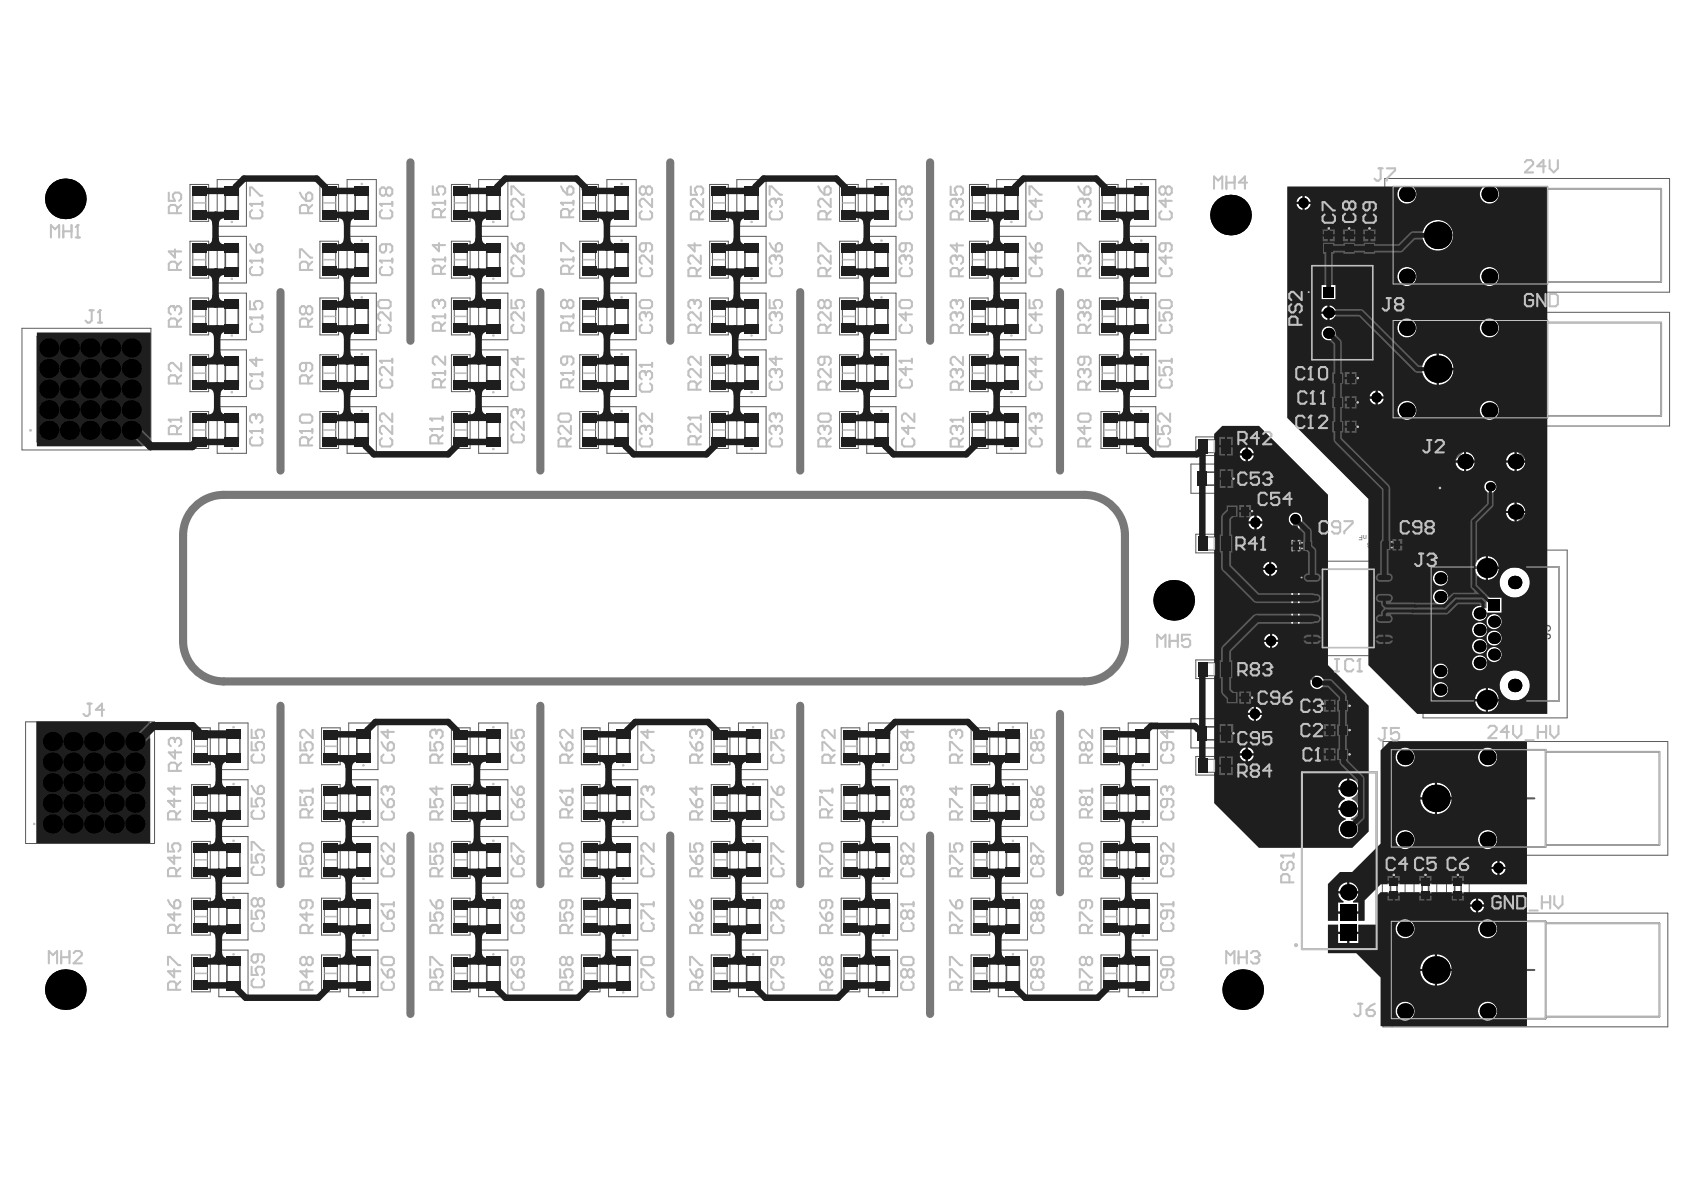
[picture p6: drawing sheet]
<svg xmlns="http://www.w3.org/2000/svg" width="297mm" height="210mm" viewBox="0 0 297 210" stroke-linecap="round" stroke-linejoin="round" font-family="sans-serif">
<g fill="none" stroke="#5a5a5a" stroke-width=".18">
<path d="M33.5 32.5h3.3v6.5h-3.3zM34 33.5h2.3v4.5h-2.3zM38.3 31.7h5.2v8.2h-5.2zM56.4 32.5h3.3v6.5h-3.3zM56.9 33.5h2.3v4.5h-2.3zM61.2 31.7h5.2v8.2h-5.2zM79.6 32.5h3.3v6.5h-3.3zM80.1 33.5h2.3v4.5h-2.3zM84.4 31.7h5.2v8.2h-5.2zM102.3 32.5h3.3v6.5h-3.3zM102.8 33.5h2.2v4.5h-2.2zM107.1 31.7h5.1v8.2h-5.1z"/>
<path d="M125.2 32.5h3.3v6.5h-3.3zM125.7 33.5h2.3v4.5h-2.3zM130 31.7h5.1v8.2h-5.1zM148.1 32.5h3.3v6.5h-3.3zM148.6 33.5h2.3v4.5h-2.3zM152.9 31.7h5.1v8.2h-5.1zM171 32.5h3.3v6.5h-3.3zM171.5 33.5h2.3v4.5h-2.3zM175.8 31.7h5.2v8.2h-5.2zM193.9 32.5h3.3v6.5h-3.3zM194.4 33.5h2.3v4.5h-2.3zM198.7 31.7h5.2v8.2h-5.2z"/>
<path d="M232.4 39.7h11.1v5.9h-11.1zM236 39.7v5.9M236.4 39.7v5.9M239.5 39.7v5.9M240 39.7v5.9M3.9 57.9h22.7v21.5h-22.7zM33.5 42.5h3.3v6.6h-3.3zM33.5 52.6h3.3v6.5h-3.3zM34 43.6h2.3v4.5h-2.3zM34 53.6h2.3v4.5h-2.3zM38.3 41.7h5.2v8.2h-5.2zM38.3 51.7h5.2v8.2h-5.2z"/>
<path d="M56.4 42.5h3.3v6.6h-3.3zM56.4 52.6h3.3v6.5h-3.3zM56.9 43.6h2.3v4.5h-2.3zM56.9 53.6h2.3v4.5h-2.3zM61.2 41.7h5.2v8.2h-5.2zM61.2 51.7h5.2v8.2h-5.2zM79.6 42.5h3.3v6.6h-3.3zM79.6 52.6h3.3v6.5h-3.3zM80.1 43.6h2.3v4.5h-2.3zM80.1 53.6h2.3v4.5h-2.3zM84.4 41.7h5.2v8.2h-5.2zM84.4 51.7h5.2v8.2h-5.2z"/>
<path d="M102.3 42.5h3.3v6.6h-3.3zM102.3 52.6h3.3v6.5h-3.3zM102.8 43.6h2.2v4.5h-2.2zM102.8 53.6h2.2v4.5h-2.2zM107.1 41.7h5.1v8.2h-5.1zM107.1 51.7h5.1v8.2h-5.1zM125.2 42.5h3.3v6.6h-3.3zM125.2 52.6h3.3v6.5h-3.3zM125.7 43.6h2.3v4.5h-2.3zM125.7 53.6h2.3v4.5h-2.3zM130 41.7h5.1v8.2h-5.1zM130 51.7h5.1v8.2h-5.1z"/>
<path d="M148.1 42.5h3.3v6.6h-3.3zM148.1 52.6h3.3v6.5h-3.3zM148.6 43.6h2.3v4.5h-2.3zM148.6 53.6h2.3v4.5h-2.3zM152.9 41.7h5.1v8.2h-5.1zM152.9 51.7h5.1v8.2h-5.1zM171 42.5h3.3v6.6h-3.3zM171 52.6h3.3v6.5h-3.3zM171.5 43.6h2.3v4.5h-2.3zM171.5 53.6h2.3v4.5h-2.3zM175.8 41.7h5.2v8.2h-5.2zM175.8 51.7h5.2v8.2h-5.2z"/>
<path d="M193.9 42.5h3.3v6.6h-3.3zM193.9 52.6h3.3v6.5h-3.3zM194.4 43.6h2.3v4.5h-2.3zM194.4 53.6h2.3v4.5h-2.3zM198.7 41.7h5.2v8.2h-5.2zM198.7 51.7h5.2v8.2h-5.2zM230 45.4h13.6v19.5h-13.6zM231.4 46.9h10.7v16.6h-10.7zM33.5 62.6h3.3v6.5h-3.3zM33.5 72.6h3.3v6.5h-3.3zM34 63.6h2.3v4.5h-2.3zM34 73.6h2.3v4.5h-2.3z"/>
<path d="M38.3 71.7h5.2v8.3h-5.2zM38.3 61.7h5.2v8.2h-5.2zM56.4 62.6h3.3v6.5h-3.3zM56.4 72.6h3.3v6.5h-3.3zM56.9 63.6h2.3v4.5h-2.3zM56.9 73.6h2.3v4.5h-2.3zM61.2 71.7h5.2v8.3h-5.2zM61.2 61.7h5.2v8.2h-5.2zM79.6 62.6h3.3v6.5h-3.3zM79.6 72.6h3.3v6.5h-3.3zM80.1 63.6h2.3v4.5h-2.3zM80.1 73.6h2.3v4.5h-2.3z"/>
<path d="M84.4 71.7h5.2v8.3h-5.2zM84.4 61.7h5.2v8.2h-5.2zM102.3 62.6h3.3v6.5h-3.3zM102.3 72.6h3.3v6.5h-3.3zM102.8 63.6h2.2v4.5h-2.2zM102.8 73.6h2.2v4.5h-2.2zM107.1 71.7h5.1v8.3h-5.1zM107.1 61.7h5.1v8.2h-5.1zM125.2 62.6h3.3v6.5h-3.3zM125.2 72.6h3.3v6.5h-3.3zM125.7 63.6h2.3v4.5h-2.3zM125.7 73.6h2.3v4.5h-2.3z"/>
<path d="M130 61.7h5.1v8.2h-5.1zM130 71.7h5.1v8.3h-5.1zM148.1 62.6h3.3v6.5h-3.3zM148.1 72.6h3.3v6.5h-3.3zM148.6 63.6h2.3v4.5h-2.3zM148.6 73.6h2.3v4.5h-2.3zM152.9 71.7h5.1v8.3h-5.1zM152.9 61.7h5.1v8.2h-5.1zM171 62.6h3.3v6.5h-3.3zM171 72.6h3.3v6.5h-3.3zM171.5 63.6h2.3v4.5h-2.3zM171.5 73.6h2.3v4.5h-2.3z"/>
<path d="M175.8 71.7h5.2v8.3h-5.2zM175.8 61.7h5.2v8.2h-5.2zM193.9 62.6h3.3v6.5h-3.3zM194.2 72.6h3.3v6.5h-3.3zM194.4 63.6h2.3v4.5h-2.3zM194.7 73.6h2.3v4.5h-2.3zM198.7 71.7h5.2v8.3h-5.2zM198.7 61.7h5.2v8.2h-5.2zM210.9 77.1h6.5v3.3h-6.5zM211.9 77.6h4.5v2.3h-4.5zM234.1 64.7h6v4h-6zM234.1 69h6v4h-6z"/>
<path d="M234.1 73.3h6v4h-6zM252.5 76.6h19.7v18.6h-19.7zM210.1 81.9h8.2v5.1h-8.2zM210.9 94.2h6.5v3.3h-6.5zM211.9 94.7h4.5v2.3h-4.5zM215.5 88.2h6v4h-6zM228.8 99h18v16.7h-18zM210.9 116.4h6.5v3.3h-6.5zM211.9 116.9h4.5v2.3h-4.5zM233.3 100.4h9.1v13.8h-9.1zM4.5 127.3h22.8v21.5h-22.8zM33.8 128.4h3.3v6.5h-3.3z"/>
<path d="M33.8 138.4h3.3v6.5h-3.3zM34.3 129.4h2.3v4.5h-2.3zM34.3 139.4h2.3v4.5h-2.3zM38.6 127.5h5.2v8.3h-5.2zM38.6 137.5h5.2v8.3h-5.2zM56.7 128.4h3.3v6.5h-3.3zM56.7 138.4h3.3v6.5h-3.3zM57.2 129.4h2.3v4.5h-2.3zM57.2 139.4h2.3v4.5h-2.3zM61.5 127.5h5.2v8.3h-5.2zM61.5 137.5h5.2v8.3h-5.2zM79.6 128.4h3.3v6.5h-3.3z"/>
<path d="M79.6 138.4h3.3v6.5h-3.3zM80.1 129.4h2.3v4.5h-2.3zM80.1 139.4h2.3v4.5h-2.3zM84.4 127.5h5.2v8.3h-5.2zM84.4 137.5h5.2v8.3h-5.2zM102.5 128.4h3.3v6.5h-3.3zM102.5 138.4h3.3v6.5h-3.3zM103 129.4h2.3v4.5h-2.3zM103 139.4h2.3v4.5h-2.3zM107.3 127.5h5.2v8.3h-5.2zM107.3 137.5h5.2v8.3h-5.2zM125.5 128.4h3.3v6.5h-3.3z"/>
<path d="M125.5 138.4h3.3v6.5h-3.3zM126 129.4h2.3v4.5h-2.3zM126 139.4h2.3v4.5h-2.3zM130.3 127.5h5.1v8.3h-5.1zM130.3 137.5h5.1v8.3h-5.1zM148.4 128.4h3.3v6.5h-3.3zM148.4 138.4h3.3v6.5h-3.3zM148.9 129.4h2.3v4.5h-2.3zM148.9 139.4h2.3v4.5h-2.3zM153.2 127.5h5.1v8.3h-5.1zM153.2 137.5h5.1v8.3h-5.1zM171.3 128.4h3.3v6.5h-3.3z"/>
<path d="M171.3 138.4h3.3v6.5h-3.3zM171.8 129.4h2.3v4.5h-2.3zM171.8 139.4h2.3v4.5h-2.3zM176.1 127.5h5.1v8.3h-5.1zM176.1 137.5h5.1v8.3h-5.1zM194.2 128.4h3.3v6.5h-3.3zM194.2 138.4h3.3v6.5h-3.3zM194.7 129.4h2.3v4.5h-2.3zM194.7 139.4h2.3v4.5h-2.3zM199 127.5h5.2v8.3h-5.2zM199 137.5h5.2v8.3h-5.2zM210.1 126.8h8.2v5.1h-8.2z"/>
<path d="M210.9 133.4h6.5v3.3h-6.5zM211.9 133.9h4.5v2.3h-4.5zM215.5 121.1h6v4h-6zM232.7 122.5h5.9v4h-5.9zM232.7 126.8h5.9v4h-5.9zM232.7 131.1h5.9v4h-5.9zM33.8 148.4h3.3v6.5h-3.3zM33.8 158.4h3.3v6.5h-3.3zM34.3 149.4h2.3v4.5h-2.3zM34.3 159.4h2.3v4.5h-2.3zM38.6 147.6h5.2v8.2h-5.2zM38.6 157.6h5.2v8.2h-5.2z"/>
<path d="M56.7 148.4h3.3v6.5h-3.3zM56.7 158.4h3.3v6.5h-3.3zM57.2 149.4h2.3v4.5h-2.3zM57.2 159.4h2.3v4.5h-2.3zM61.5 147.6h5.2v8.2h-5.2zM61.5 157.6h5.2v8.2h-5.2zM79.6 148.4h3.3v6.5h-3.3zM79.6 158.4h3.3v6.5h-3.3zM80.1 149.4h2.3v4.5h-2.3zM80.1 159.4h2.3v4.5h-2.3zM84.4 147.6h5.2v8.2h-5.2zM84.4 157.6h5.2v8.2h-5.2z"/>
<path d="M102.5 148.4h3.3v6.5h-3.3zM102.5 158.4h3.3v6.5h-3.3zM103 149.4h2.3v4.5h-2.3zM103 159.4h2.3v4.5h-2.3zM107.3 147.6h5.2v8.2h-5.2zM107.3 157.6h5.2v8.2h-5.2zM125.5 148.4h3.3v6.5h-3.3zM125.5 158.4h3.3v6.5h-3.3zM126 149.4h2.3v4.5h-2.3zM126 159.4h2.3v4.5h-2.3zM130.3 147.6h5.1v8.2h-5.1zM130.3 157.6h5.1v8.2h-5.1z"/>
<path d="M148.4 148.4h3.3v6.5h-3.3zM148.4 158.4h3.3v6.5h-3.3zM148.9 149.4h2.3v4.5h-2.3zM148.9 159.4h2.3v4.5h-2.3zM153.2 147.6h5.1v8.2h-5.1zM153.2 157.6h5.1v8.2h-5.1zM171.3 148.4h3.3v6.5h-3.3zM171.3 158.4h3.3v6.5h-3.3zM171.8 149.4h2.3v4.5h-2.3zM171.8 159.4h2.3v4.5h-2.3zM176.1 147.6h5.1v8.2h-5.1zM176.1 157.6h5.1v8.2h-5.1z"/>
<path d="M194.2 148.4h3.3v6.5h-3.3zM194.2 158.4h3.3v6.5h-3.3zM194.7 149.4h2.3v4.5h-2.3zM194.7 159.4h2.3v4.5h-2.3zM199 147.6h5.2v8.2h-5.2zM199 157.6h5.2v8.2h-5.2zM243.8 153.7h4v5.9h-4zM249.4 153.7h4v5.9h-4zM255.1 153.7h4.1v5.9h-4.1zM33.8 168.4h3.3v6.6h-3.3zM34.3 169.4h2.3v4.6h-2.3zM38.6 167.6h5.2v8.2h-5.2z"/>
<path d="M56.7 168.4h3.3v6.6h-3.3zM57.2 169.4h2.3v4.6h-2.3zM61.5 167.6h5.2v8.2h-5.2zM79.6 168.4h3.3v6.6h-3.3zM80.1 169.4h2.3v4.6h-2.3zM84.4 167.6h5.2v8.2h-5.2zM102.5 168.4h3.3v6.6h-3.3zM103 169.4h2.3v4.6h-2.3zM107.3 167.6h5.2v8.2h-5.2zM125.5 168.4h3.3v6.6h-3.3zM126 169.4h2.3v4.6h-2.3zM130.3 167.6h5.1v8.2h-5.1z"/>
<path d="M148.4 168.4h3.3v6.6h-3.3zM148.9 169.4h2.3v4.6h-2.3zM153.2 167.6h5.1v8.2h-5.1zM171.3 168.4h3.3v6.6h-3.3zM171.8 169.4h2.3v4.6h-2.3zM176.1 167.6h5.1v8.2h-5.1zM194.2 168.4h3.3v6.6h-3.3zM194.7 169.4h2.3v4.6h-2.3zM199 167.6h5.2v8.2h-5.2z"/>
</g>
<g fill="none" stroke="#5a5a5a" stroke-width=".29">
<path d="M39.7 33.5h2.3v4.6h-2.3zM62.7 33.5h2.2v4.6h-2.2zM85.9 33.5h2.2v4.6h-2.2zM108.5 33.5h2.3v4.6h-2.3zM131.4 33.5h2.3v4.6h-2.3zM154.3 33.5h2.3v4.6h-2.3zM177.2 33.5h2.3v4.6h-2.3zM200.1 33.5h2.3v4.6h-2.3zM6.6 59.3h18.6v18.6h-18.6zM39.7 43.5h2.3v4.6h-2.3zM39.7 53.5h2.3v4.6h-2.3zM62.7 43.5h2.2v4.6h-2.2z"/>
<path d="M62.7 53.5h2.2v4.6h-2.2zM85.9 43.5h2.2v4.6h-2.2zM85.9 53.5h2.2v4.6h-2.2zM108.5 43.5h2.3v4.6h-2.3zM108.5 53.5h2.3v4.6h-2.3zM131.4 43.5h2.3v4.6h-2.3zM131.4 53.5h2.3v4.6h-2.3zM154.3 43.5h2.3v4.6h-2.3zM154.3 53.5h2.3v4.6h-2.3zM177.2 43.5h2.3v4.6h-2.3zM177.2 53.5h2.3v4.6h-2.3zM200.1 43.5h2.3v4.6h-2.3z"/>
<path d="M200.1 53.5h2.3v4.6h-2.3zM233.8 41.5h1.2v2.3h-1.2zM237.4 41.5h1.1v2.3h-1.1zM241 41.5h1.1v2.3h-1.1zM39.7 73.6h2.3v4.5h-2.3zM39.7 63.5h2.3v4.6h-2.3zM62.7 73.6h2.2v4.5h-2.2zM62.7 63.5h2.2v4.6h-2.2zM85.9 63.5h2.2v4.6h-2.2zM85.9 73.6h2.2v4.5h-2.2zM108.5 73.6h2.3v4.5h-2.3zM108.5 63.5h2.3v4.6h-2.3z"/>
<path d="M131.4 63.5h2.3v4.6h-2.3zM131.4 73.6h2.3v4.5h-2.3zM154.3 73.6h2.3v4.5h-2.3zM154.3 63.5h2.3v4.6h-2.3zM177.2 73.6h2.3v4.5h-2.3zM177.2 63.5h2.3v4.6h-2.3zM200.1 73.6h2.3v4.5h-2.3zM200.1 63.5h2.3v4.6h-2.3zM236 66.1h2.2v1.2h-2.2zM236 70.4h2.2v1.2h-2.2zM236 74.7h2.2v1.1h-2.2zM211.9 83.3h4.6v2.3h-4.6z"/>
<path d="M217.3 89.6h2.3v1.1h-2.3zM7.2 128.8h18.6v18.6h-18.6zM40 129.4h2.3v4.5h-2.3zM40 139.4h2.3v4.5h-2.3zM62.9 129.4h2.3v4.5h-2.3zM62.9 139.4h2.3v4.5h-2.3zM85.9 129.4h2.2v4.5h-2.2zM85.9 139.4h2.2v4.5h-2.2zM108.8 129.4h2.3v4.5h-2.3zM108.8 139.4h2.3v4.5h-2.3zM131.7 129.4h2.3v4.5h-2.3zM131.7 139.4h2.3v4.5h-2.3z"/>
<path d="M154.6 129.4h2.3v4.5h-2.3zM154.6 139.4h2.3v4.5h-2.3zM177.5 129.4h2.3v4.5h-2.3zM177.5 139.4h2.3v4.5h-2.3zM200.4 129.4h2.3v4.5h-2.3zM200.4 139.4h2.3v4.5h-2.3zM211.9 128.2h4.6v2.3h-4.6zM217.3 122.5h2.3v1.1h-2.3zM234.5 123.9h2.3v1.2h-2.3zM234.5 128.2h2.3v1.2h-2.3zM234.5 132.5h2.3v1.1h-2.3zM40 149.4h2.3v4.6h-2.3z"/>
<path d="M40 159.4h2.3v4.6h-2.3zM62.9 149.4h2.3v4.6h-2.3zM62.9 159.4h2.3v4.6h-2.3zM85.9 149.4h2.2v4.6h-2.2zM85.9 159.4h2.2v4.6h-2.2zM108.8 149.4h2.3v4.6h-2.3zM108.8 159.4h2.3v4.6h-2.3zM131.7 149.4h2.3v4.6h-2.3zM131.7 159.4h2.3v4.6h-2.3zM154.6 149.4h2.3v4.6h-2.3zM154.6 159.4h2.3v4.6h-2.3zM177.5 149.4h2.3v4.6h-2.3z"/>
<path d="M177.5 159.4h2.3v4.6h-2.3zM200.4 149.4h2.3v4.6h-2.3zM200.4 159.4h2.3v4.6h-2.3zM245.3 155.5h1.1v2.3h-1.1zM250.8 155.5h1.2v2.3h-1.2zM256.6 155.5h1.1v2.3h-1.1zM40 169.4h2.3v4.6h-2.3zM62.9 169.4h2.3v4.6h-2.3zM85.9 169.4h2.2v4.6h-2.2zM108.8 169.4h2.3v4.6h-2.3zM131.7 169.4h2.3v4.6h-2.3zM154.6 169.4h2.3v4.6h-2.3z"/>
<path d="M177.5 169.4h2.3v4.6h-2.3zM200.4 169.4h2.3v4.6h-2.3z"/>
</g>
<g fill="#5a5a5a">
<path d="M227.3 94.5h.1v.7l.2-.1-.2 .3z"/>
<path d="M224.7 94.5h.1v.4a.15 .15 0 0 0 .2 .2 .15 .15 0 0 0 .1-.2v-.4h.1v.7l-.1-.1h-.1a.2 .2 0 0 1-.3 .1 .2 .2 0 0 1 0-.3z"/>
<path d="M223.9 94.9h.4v-.4h.2v.9h-.7v-.1h.5v-.3h-.4z"/>
<path d="M243.1 94.4h.1v.7l.2-.1-.2 .3z"/>
<path d="M240.5 94.4h.1v.4a.15 .15 0 0 0 .2 .2 .16 .16 0 0 0 .1-.3v-.3h.1v.6l-.1-.1-.1 .1a.2 .2 0 0 1-.2 0 .2 .2 0 0 1-.1-.2z"/>
<path d="M239.7 94.8h.5v-.4h.1v.9h-.6v-.1h.5v-.3h-.5z"/>
<path d="M226.6 94.7l-.1 .3a.23 .23 0 0 0 .1 .3 .23 .23 0 0 0 .3-.1 .23 .23 0 0 0 0-.3 .21 .21 0 0 0-.1-.3 .21 .21 0 0 0-.2 .1zM226.5 94.6l.1-.1h.3l.1 .6a.32 .32 0 0 1-.4 .3 .32 .32 0 0 1-.2-.5z"/>
<path d="M225.9 94.6l-.1 .4a.23 .23 0 0 0 .1 .3 .23 .23 0 0 0 .3-.1 .23 .23 0 0 0 0-.3l-.1-.3zM225.8 94.6l.3-.1 .1 .1 .1 .6a.32 .32 0 0 1-.5 .2 .32 .32 0 0 1-.1-.5z"/>
<path d="M242.4 94.5v.3a.23 .23 0 0 0 0 .3 .23 .23 0 0 0 .3 0 .23 .23 0 0 0 0-.3 .21 .21 0 0 0 0-.3 .21 .21 0 0 0-.3 0zM242.3 94.5a.38 .38 0 0 1 .5 0 .38 .38 0 0 1 0 .6 .32 .32 0 0 1-.5 .1 .32 .32 0 0 1-.1-.5z"/>
<path d="M241.7 94.5l-.1 .3a.23 .23 0 0 0 .1 .3 .23 .23 0 0 0 .3 0 .23 .23 0 0 0 0-.3v-.3zM241.6 94.4l.3-.1 .2 .1v.6a.32 .32 0 0 1-.4 .2 .32 .32 0 0 1-.2-.4z"/>
</g>
<circle cx="262.9" cy="85.9" r="7.9" fill="none" stroke="#5a5a5a" stroke-width=".29"/>
<path d="M269.3 39.9v3.2M267.7 41.5h3.3M267.7 65.1h3.3M269.3 63.5v3.3M269 139.2v3.3M267.4 140.8h3.2M267.4 171.1h3.2M269 169.5v3.2" fill="none" stroke="#5a5a5a" stroke-width=".36"/>
<path d="M229 96.2h1.3M229.7 95.6v1.3M244.8 96.1h1.4M245.5 95.4v1.4" fill="none" stroke="#5a5a5a" stroke-width=".18"/>
<g fill="#5a5a5a">
<path d="M258.5 40.6h.2v1.2l-.5 .2-.3-.2v-.3l.2 .1a.22 .22 0 0 0 .2 .2 .22 .22 0 0 0 .2-.3z"/>
<path d="M258.9 40.6h.9l-.4 .9-.1 .4h-.2l.1-.3 .4-.9h-.7z"/>
<path d="M258.5 64.2h.2v1.2l-.2 .2h-.4l-.2-.3v-.1h.2a.22 .22 0 0 0 .2 .2 .22 .22 0 0 0 .2-.3z"/>
<path d="M258.2 139.9h.2v.9a.38 .38 0 0 1-.4 .5 .38 .38 0 0 1-.4-.4l.2-.1a.21 .21 0 0 0 .2 .3 .21 .21 0 0 0 .2-.3z"/>
<path d="M258.8 139.9h.7v.1h-.6l-.1 .4 .4-.1 .3 .4v.4l-.3 .2-.5-.2-.1-.2h.2a.3 .3 0 0 0 .4 .1 .3 .3 0 0 0 .1-.4 .3 .3 0 0 0-.5 0h-.2z"/>
<path d="M242.7 95.8l.5-.1 .2 .2v.4l-.1 .3-.4 .1-.2-.2-.1-.1 .5 .2 .2-.3-.1-.5h-.3l-.2 .2h-.1z"/>
<path d="M226.9 95.9h.4l.3 .2-.2 .6-.3 .1-.2-.1-.1-.2h.1a.34 .34 0 0 0 .6-.1 .34 .34 0 0 0-.4-.4l-.2 .2h-.1z"/>
<path d="M225.7 95.9h.1v.3l-.3 .5h.4v.1h-.5z"/>
<path d="M271.7 111.7h1.4a.51 .51 0 0 1 .5 .6 .51 .51 0 0 1-.6 .5v-.3a.29 .29 0 0 0 .3-.3 .29 .29 0 0 0-.4-.2h-1.2z"/>
<path d="M271.8 110.4l.4-.1 .3 .3a.57 .57 0 0 1 1-.1 .57 .57 0 0 1-.4 .9l-.1-.2a.38 .38 0 0 0 .4-.4 .38 .38 0 0 0-.5-.3 .38 .38 0 0 0-.2 .5l-.3-.1a.31 .31 0 0 0-.2-.4 .31 .31 0 0 0-.4 .3 .31 .31 0 0 0 .3 .4v.2l-.4-.3v-.5z"/>
<path d="M258.2 170.1h.2v1a.38 .38 0 0 1-.4 .5 .38 .38 0 0 1-.4-.4h.2a.21 .21 0 0 0 .2 .2 .21 .21 0 0 0 .2-.3z"/>
<path d="M259.1 64.5a.25 .25 0 0 0 .5 0 .25 .25 0 0 0-.5 0zM259.1 65.1a.3 .3 0 0 0 .6 0 .3 .3 0 0 0-.6 0zM259 64.3l.4-.2 .3 .2a.27 .27 0 0 1 .1 .3 .27 .27 0 0 1-.2 .2l.2 .1 .1 .3-.2 .3-.2 .1-.4-.1-.2-.3 .1-.3 .2-.1a.28 .28 0 0 1-.2-.5z"/>
<path d="M242 96.4a.2 .2 0 0 0 .4 0 .2 .2 0 0 0-.4 0zM242 95.8h.1a.24 .24 0 0 1 .3-.1 .24 .24 0 0 1 .1 .2h-.1a.21 .21 0 0 0-.3 0 .21 .21 0 0 0-.1 .3l.1-.1a.31 .31 0 0 1 .4 .3 .31 .31 0 0 1-.4 .3 .31 .31 0 0 1-.2-.5z"/>
<path d="M241.3 96.4a.15 .15 0 0 0 .3 0 .15 .15 0 0 0-.3 0zM241.3 96a.2 .2 0 0 0 .4 0 .2 .2 0 0 0-.4 0zM241.2 95.8l.4-.1a.27 .27 0 0 1 .2 .2 .27 .27 0 0 1-.2 .3 .22 .22 0 0 1 .1 .4 .22 .22 0 0 1-.4 0 .22 .22 0 0 1 .1-.4l-.2-.2z"/>
<path d="M226.2 96.5a.2 .2 0 0 0 .4 0 .2 .2 0 0 0-.4 0zM226.2 96l.3-.1 .2 .1-.1 .1a.21 .21 0 0 0-.3-.1 .21 .21 0 0 0-.1 .3v-.1a.31 .31 0 0 1 .5 .3 .31 .31 0 0 1-.4 .3 .31 .31 0 0 1-.2-.4z"/>
<path d="M258.7 170.3l.3-.2 .3 .1 .2 .2-.2 .1a.26 .26 0 0 0-.3-.2 .26 .26 0 0 0-.2 .3v.2l.2-.2 .4 .2 .1 .4-.2 .3-.4 .1-.3-.4zM258.8 171.1a.3 .3 0 0 0 .6 0 .3 .3 0 0 0-.6 0z"/>
</g>
<path d="M244.3 31.5h50.2v20h-50.2zM244.3 55.1h50.2v20h-50.2zM228 95.5h3.3v1.5h-3.3zM228.4 95.6h2.5v1.3h-2.5zM243.8 95.3h3.3v1.6h-3.3zM244.2 95.4h2.5v1.4h-2.5zM251 97h25.4v29.6h-25.4zM243.9 130.8h50.2l.1 20.1h-50.3zM243.9 161.1h50.2l.1 20h-50.3z" fill="none" stroke="#5a5a5a" stroke-width=".18"/>
<path d="M245.7 32.9h27.2v17.2h-27.2zM273 33.3h20v16.4h-20.1M245.7 56.5h27.2v17.2h-27.2zM273 56.9h20v16.4h-20.1M252.4 100h22.6v23.6h-22.6zM245.4 132.2h27.2v17.2h-27.2zM272.6 132.6h20.1v16.5h-20.1M245.4 162.5h27.2v17.2h-27.2zM272.6 162.9h20.1v16.4h-20.1" fill="none" stroke="#5a5a5a" stroke-width=".29"/>
<path d="M229.7 136.2v31.2h13.1v-31.2h-6.6" fill="none" stroke="#5a5a5a" stroke-width=".36"/>
<g fill="none" stroke="#787878" stroke-width="1.4">
<path d="M72.4 28.6v31.5M118.2 28.6v31.5M164.1 28.6v31.5M49.5 51.5v31.5M95.3 51.5v31.5M141.1 51.5v31.5M187 51.5v31.5M34 89.8a7.1 7.1 0 0 1 5.5-2.5h151.8a7.2 7.2 0 0 1 7.1 7.1v18.6a7.2 7.2 0 0 1-7.1 7.2h-151.8a7.2 7.2 0 0 1-7.2-7.2v-18.6a7.1 7.1 0 0 1 1.7-4.6zM49.5 124.5v31.5M95.3 124.5v31.5M141.1 124.5v31.5M187 125.9v31.5"/>
<path d="M72.4 147.4v31.5M118.2 147.4v31.5M164.1 147.4v31.5"/>
</g>
<g fill="#5a5a5a">
<path d="M6.5 58.7h20.1v20h-20.1z"/>
<path d="M6.4 127.3h20.1v21.4h-20.1z"/>
<path d="M243.5 132.4l1.6-1.6h24.2v25.2h-25.8l-2.8 2.8v3.6h-1.1v-1.3h-3.6v1.3h-1.8v-6.4l2.2-2.2h2.1l5-5zM260.7 133.6a1.7 1.7 0 0 0 3.4 0 1.7 1.7 0 0 0-3.4 0zM246.1 133.6a1.7 1.7 0 0 0 3.4 0 1.7 1.7 0 0 0-3.4 0zM253.5 138.1v2.5h2.6a2.74 2.74 0 0 0-2.6-2.5zM251.3 138.9a2.69 2.69 0 0 0-.8 1.7h2.6v-2.5a2.7 2.7 0 0 0-1.8 .8zM253.5 141v2.6a2.75 2.75 0 0 0 2.6-2.6zM250.5 141a2.75 2.75 0 0 0 2.6 2.6v-2.6zM260.7 148.1a1.7 1.7 0 0 0 3.4 0 1.7 1.7 0 0 0-3.4 0zM246.1 148.1a1.7 1.7 0 0 0 3.4 0 1.7 1.7 0 0 0-3.4 0zM264.5 151.8v1.1h1.1a1.23 1.23 0 0 0-1.1-1.1zM263.4 152.2l-.3 .7h1v-1.1zM264.5 153.3v1.1a1.23 1.23 0 0 0 1.1-1.1zM263.1 153.3a1.23 1.23 0 0 0 1 1.1v-1.1zM238 155.6v1.6h1.6a1.75 1.75 0 0 0-1.6-1.6zM236.5 156.1l-.3 .4-.2 .7h1.6v-1.6l-.7 .2zM236 157.6a1.71 1.71 0 0 0 1 1.4v.2h-1v1.6h3.6v-1.6h-.9l-.1-.2a1.71 1.71 0 0 0 1-1.4z"/>
<path d="M234.2 163.1h1.8v1.3h3.6v-1.3h3.2v-5l.7-.7h25.8v23.6h-25.8v-8.6l-4.3-4.3h-5zM260.7 158.5v1h1.1a1.23 1.23 0 0 0-1.1-1zM259.6 158.8l-.3 .7h1.1v-1zM260.7 159.9v1.1a1.23 1.23 0 0 0 1.1-1.1zM259.3 159.9a1.23 1.23 0 0 0 1.1 1.1v-1.1zM260.7 163.8a1.7 1.7 0 0 0 3.4 0 1.7 1.7 0 0 0-3.4 0zM246.1 163.8a1.7 1.7 0 0 0 3.4 0 1.7 1.7 0 0 0-3.4 0zM238 164.7v1.6h1.6v-1.6zM236 164.7v1.6h1.6v-1.6zM253.5 168.3v2.6h2.6a2.74 2.74 0 0 0-2.6-2.6zM251.3 169.1a2.69 2.69 0 0 0-.8 1.8h2.6v-2.6a2.7 2.7 0 0 0-1.8 .8zM253.5 171.3v2.6a2.74 2.74 0 0 0 2.6-2.6zM250.5 171.3a2.74 2.74 0 0 0 2.6 2.6v-2.6zM260.7 178.4a1.7 1.7 0 0 0 3.4 0 1.7 1.7 0 0 0-3.4 0zM246.1 178.4a1.7 1.7 0 0 0 3.4 0 1.7 1.7 0 0 0-3.4 0z"/>
<path d="M227.1 32.9h19.8v.2a1.69 1.69 0 0 0 .1 2.4 1.69 1.69 0 0 0 2.3 0 1.69 1.69 0 0 0 .1-2.4l.1-.2h11.9l.1 .2a1.69 1.69 0 0 0 0 2.4 1.69 1.69 0 0 0 2.4 0 1.69 1.69 0 0 0 0-2.4l.1-.2h8.7l.2 .2v92.8h-22.9l-8.6-8.6v-29.3l-14.3-14.3zM230.1 34.5v1.1h1.1a1.27 1.27 0 0 0-1.1-1.1zM228.9 35l-.2 .6h1.1v-1.1zM230.1 36v1.1a1.27 1.27 0 0 0 1.1-1.1zM228.7 36a1.27 1.27 0 0 0 1.1 1.1v-1.1zM250.9 41.5a2.72 2.72 0 0 0 5.4 0 2.72 2.72 0 0 0-5.4 0zM261 48.8a1.7 1.7 0 0 0 3.4 0 1.7 1.7 0 0 0-3.4 0zM246.5 48.8a1.7 1.7 0 0 0 3.4 0 1.7 1.7 0 0 0-3.4 0zM233.1 50.3v2.5h2.5v-2.5zM234.5 53.8v1.2h1.2a1.33 1.33 0 0 0-1.2-1.2zM233.3 54.3l-.3 .7h1.2v-1.2l-.7 .3zM234.5 55.3v1.2a1.33 1.33 0 0 0 1.2-1.2zM233 55.3a1.33 1.33 0 0 0 1.2 1.2v-1.2zM261 57.9a1.7 1.7 0 0 0 3.4 0 1.7 1.7 0 0 0-3.4 0zM246.5 57.9a1.7 1.7 0 0 0 3.4 0 1.7 1.7 0 0 0-3.4 0zM233.1 58.8a1.26 1.26 0 0 0 2.5 0 1.26 1.26 0 0 0-2.5 0zM253.8 62.3v2.6h2.6a2.76 2.76 0 0 0-2.6-2.6zM251.4 63.3a2.69 2.69 0 0 0-.6 1.6h2.6v-2.6a2.72 2.72 0 0 0-2 1zM253.8 65.3v2.6a2.76 2.76 0 0 0 2.6-2.6zM250.8 65.3a2.76 2.76 0 0 0 2.6 2.6v-2.6zM243 68.9v1h1.1a1.27 1.27 0 0 0-1.1-1zM241.8 69.3l-.2 .6h1v-1zM243 70.3v1.1a1.27 1.27 0 0 0 1.1-1.1zM241.6 70.3a1.27 1.27 0 0 0 1 1.1v-1.1zM261 72.4a1.7 1.7 0 0 0 3.4 0 1.7 1.7 0 0 0-3.4 0zM246.5 72.4a1.7 1.7 0 0 0 3.4 0 1.7 1.7 0 0 0-3.4 0zM258.6 79.7v1.5h1.5a1.7 1.7 0 0 0-1.5-1.5zM267.5 79.7v1.5h1.5a1.7 1.7 0 0 0-1.5-1.5zM266 80.4l-.4 .8h1.6v-1.5a1.68 1.68 0 0 0-1.2 .7zM257.1 80.4l-.4 .8h1.5v-1.5a1.68 1.68 0 0 0-1.1 .7zM267.5 81.6v1.5a1.7 1.7 0 0 0 1.5-1.5zM265.6 81.6a1.7 1.7 0 0 0 1.6 1.5v-1.5zM258.6 81.6v1.5a1.7 1.7 0 0 0 1.5-1.5zM256.7 81.6a1.7 1.7 0 0 0 1.5 1.5v-1.5zM261.8 85.9a1.1 1.1 0 0 0 2.2 0 1.1 1.1 0 0 0-2.2 0zM267.5 88.6v1.5h1.5a1.7 1.7 0 0 0-1.5-1.5zM266 89.3l-.4 .8h1.6v-1.5a1.68 1.68 0 0 0-1.2 .7zM267.5 90.5v1.5a1.7 1.7 0 0 0 1.5-1.5zM265.6 90.5a1.7 1.7 0 0 0 1.6 1.5v-1.5zM262.4 98.1v1.9h2a2.08 2.08 0 0 0-2-1.9zM260.6 98.9l-.3 .5-.1 .6h1.9v-1.9a2.04 2.04 0 0 0-1.5 .8zM262.4 100.4v1.9a2.08 2.08 0 0 0 2-1.9zM260.2 100.4a2.08 2.08 0 0 0 1.9 1.9v-1.9zM252.7 102a1.35 1.35 0 0 0 2.7 0 1.35 1.35 0 0 0-2.7 0zM264.5 102.7a2.67 2.67 0 0 0 5.3 0 2.67 2.67 0 0 0-5.3 0zM252.7 105.3a1.35 1.35 0 0 0 2.7 0 1.35 1.35 0 0 0-2.7 0zM260.2 107.1a1.35 1.35 0 0 0 .2 2.3 1.35 1.35 0 0 0 1.9-1.3h2.6v-2.7h-2.7v1.9h-.2a1.34 1.34 0 0 0-1.8-.2zM262.2 109.7a1.35 1.35 0 0 0 2.7 0 1.35 1.35 0 0 0-2.7 0zM259.6 111.1a1.35 1.35 0 0 0 2.7 0 1.35 1.35 0 0 0-2.7 0zM262.2 112.6a1.35 1.35 0 0 0 2.7 0 1.35 1.35 0 0 0-2.7 0zM259.6 114a1.35 1.35 0 0 0 2.7 0 1.35 1.35 0 0 0-2.7 0zM262.2 115.5a1.35 1.35 0 0 0 2.7 0 1.35 1.35 0 0 0-2.7 0zM259.6 116.9a1.35 1.35 0 0 0 2.7 0 1.35 1.35 0 0 0-2.7 0zM252.7 118.4a1.35 1.35 0 0 0 2.7 0 1.35 1.35 0 0 0-2.7 0zM252.7 121.6a1.35 1.35 0 0 0 2.7 0 1.35 1.35 0 0 0-2.7 0zM262.4 121.4v1.9h2a2.08 2.08 0 0 0-2-1.9zM260.6 122.2l-.3 .4-.1 .7h1.9v-1.9a2.05 2.05 0 0 0-1.5 .8zM264.5 120.9a2.67 2.67 0 0 0 5.3 0 2.67 2.67 0 0 0-5.3 0zM262.4 123.6v2a2.08 2.08 0 0 0 2-2zM260.2 123.6a2.08 2.08 0 0 0 1.9 2v-2z"/>
<path d="M214.2 76.6l1.4-1.5h6.5l12.1 12.2v30l7.2 7.2v22.2l-2.9 2.8h-16.4l-7.9-7.8zM220.1 78.9v1.1h1.1a1.27 1.27 0 0 0-1.1-1.1zM218.9 79.4l-.3 .6h1.1v-1.1zM220.1 80.3v1.1a1.27 1.27 0 0 0 1.1-1.1zM218.6 80.3a1.27 1.27 0 0 0 1.1 1.1v-1.1zM221.6 90.9v1.1h1.1a1.27 1.27 0 0 0-1.1-1.1zM220.4 91.4l-.2 .6h1.1v-1.1zM221.6 92.3v1.1a1.27 1.27 0 0 0 1.1-1.1zM220.2 92.3a1.27 1.27 0 0 0 1.1 1.1v-1.1zM224.2 99.1v1.1h1.1a1.27 1.27 0 0 0-1.1-1.1zM223 99.6l-.2 .6h1.1v-1.1zM224.2 100.5v1.1a1.27 1.27 0 0 0 1.1-1.1zM222.8 100.5a1.27 1.27 0 0 0 1.1 1.1v-1.1zM224.4 111.8v1.1h1.1a1.27 1.27 0 0 0-1.1-1.1zM223.4 112l-.5 .9h1.1v-1.1zM224.4 113.2v1.1a1.27 1.27 0 0 0 1.1-1.1zM222.9 113.2a1.27 1.27 0 0 0 1.1 1.1v-1.1zM227.5 90.8a1.21 1.21 0 0 0 .3 1.7v24l.2 .6 3.1 3.1a1.21 1.21 0 0 0 1.2 1.4 1.21 1.21 0 0 0 1.2-1.3 1.21 1.21 0 0 0-1.3-1.1l-3-3v-23.7a1.21 1.21 0 0 0 .2-1.8 1.21 1.21 0 0 0-1.9 .1zM221.5 124.7v1h1.1a1.27 1.27 0 0 0-1.1-1zM220.6 124.9l-.5 .8h1.1v-1zM221.5 126.1v1.1a1.27 1.27 0 0 0 1.1-1.1zM220.1 126.1a1.27 1.27 0 0 0 1.1 1.1v-1.1zM220.1 131.8v1.1h1.1a1.27 1.27 0 0 0-1.1-1.1zM219.1 132.1l-.5 .8h1.1v-1.1zM220.1 133.3v1a1.27 1.27 0 0 0 1.1-1zM218.6 133.3a1.27 1.27 0 0 0 1.1 1v-1zM238 137.3v1.6h1.6a1.78 1.78 0 0 0-1.6-1.6zM236.4 138l-.4 .9h1.6v-1.6a1.76 1.76 0 0 0-1.2 .7zM236 139.3a1.76 1.76 0 0 0 1.2 1.5v.2a1.76 1.76 0 0 0-1.2 1.5h3.6a1.76 1.76 0 0 0-1.2-1.5v-.2a1.76 1.76 0 0 0 1.2-1.5zM236 142.8a1.75 1.75 0 0 0 1.3 1.6v.2a1.73 1.73 0 0 0-.9 2.6 1.73 1.73 0 0 0 2.8 0 1.73 1.73 0 0 0-.9-2.6v-.2a1.75 1.75 0 0 0 1.3-1.6z"/>
</g>
<path d="M228.5 91.6v24.9l3.8 3.9" fill="none" stroke="#5a5a5a" stroke-width=".86"/>
<g fill="#000">
<circle cx="11.5" cy="35.1" r="3.6"/>
<circle cx="217" cy="37.9" r="3.6"/>
<circle cx="229.9" cy="35.8" r=".91"/>
<circle cx="248.2" cy="34.2" r="1.39"/>
<circle cx="262.7" cy="34.2" r="1.39"/>
<circle cx="234.3" cy="58.8" r=".96"/>
<circle cx="234.3" cy="55.2" r=".96"/>
<circle cx="248.2" cy="57.8" r="1.39"/>
<circle cx="248.2" cy="48.8" r="1.39"/>
<circle cx="253.6" cy="41.5" r="2.42"/>
<circle cx="262.7" cy="57.8" r="1.39"/>
<circle cx="262.7" cy="48.8" r="1.39"/>
<circle cx="8.6" cy="75.9" r="1.68"/>
<circle cx="8.6" cy="61.4" r="1.68"/>
<circle cx="8.6" cy="72.3" r="1.68"/>
<circle cx="8.6" cy="65" r="1.68"/>
<circle cx="8.6" cy="68.6" r="1.68"/>
<circle cx="12.2" cy="61.4" r="1.68"/>
<circle cx="12.2" cy="75.9" r="1.68"/>
<circle cx="12.2" cy="68.6" r="1.68"/>
<circle cx="12.2" cy="72.3" r="1.68"/>
<circle cx="12.2" cy="65" r="1.68"/>
<circle cx="15.9" cy="75.9" r="1.68"/>
<circle cx="15.9" cy="65" r="1.68"/>
<circle cx="15.9" cy="68.6" r="1.68"/>
<circle cx="15.9" cy="61.4" r="1.68"/>
<circle cx="15.9" cy="72.3" r="1.68"/>
<circle cx="19.5" cy="61.4" r="1.68"/>
<circle cx="19.5" cy="75.9" r="1.68"/>
<circle cx="19.5" cy="72.3" r="1.68"/>
<circle cx="19.5" cy="65" r="1.68"/>
<circle cx="19.5" cy="68.6" r="1.68"/>
<circle cx="23.2" cy="61.4" r="1.68"/>
<circle cx="23.2" cy="72.3" r="1.68"/>
<circle cx="23.2" cy="68.6" r="1.68"/>
<circle cx="23.2" cy="65" r="1.68"/>
<circle cx="23.2" cy="75.9" r="1.68"/>
<circle cx="242.8" cy="70.1" r=".91"/>
<circle cx="248.2" cy="72.4" r="1.39"/>
<circle cx="253.6" cy="65.1" r="2.42"/>
<circle cx="262.7" cy="72.4" r="1.39"/>
<circle cx="219.9" cy="80.1" r=".91"/>
<circle cx="221.5" cy="92.2" r=".91"/>
<circle cx="228.5" cy="91.6" r=".91"/>
<circle cx="258.4" cy="81.4" r="1.34"/>
<circle cx="262.9" cy="85.9" r=".79"/>
<circle cx="267.3" cy="90.3" r="1.34"/>
<circle cx="267.3" cy="81.4" r="1.34"/>
<circle cx="207" cy="105.9" r="3.6"/>
<circle cx="224" cy="100.3" r=".91"/>
<circle cx="224.2" cy="113" r=".91"/>
<circle cx="254.1" cy="118.4" r="1.05"/>
<circle cx="254.1" cy="105.3" r="1.05"/>
<circle cx="254.1" cy="102" r="1.05"/>
<circle cx="261" cy="108.2" r="1.05"/>
<circle cx="261" cy="111.1" r="1.05"/>
<circle cx="261" cy="116.9" r="1.05"/>
<circle cx="261" cy="114" r="1.05"/>
<circle cx="262.3" cy="100.2" r="1.74"/>
<circle cx="263.5" cy="112.6" r="1.05"/>
<circle cx="263.5" cy="115.5" r="1.05"/>
<circle cx="263.5" cy="109.6" r="1.05"/>
<circle cx="267.2" cy="102.7" r="1.18"/>
<circle cx="9.2" cy="134.4" r="1.68"/>
<circle cx="9.2" cy="130.8" r="1.68"/>
<circle cx="9.2" cy="138.1" r="1.68"/>
<circle cx="12.9" cy="130.8" r="1.68"/>
<circle cx="12.9" cy="134.4" r="1.68"/>
<circle cx="12.9" cy="138.1" r="1.68"/>
<circle cx="16.5" cy="134.4" r="1.68"/>
<circle cx="16.5" cy="130.8" r="1.68"/>
<circle cx="16.5" cy="138.1" r="1.68"/>
<circle cx="20.2" cy="130.8" r="1.68"/>
<circle cx="20.2" cy="138.1" r="1.68"/>
<circle cx="20.2" cy="134.4" r="1.68"/>
<circle cx="23.8" cy="130.8" r="1.68"/>
<circle cx="23.8" cy="138.1" r="1.68"/>
<circle cx="23.8" cy="134.4" r="1.68"/>
<circle cx="219.9" cy="133.1" r=".91"/>
<circle cx="221.3" cy="125.9" r=".91"/>
<circle cx="232.3" cy="120.4" r=".91"/>
<circle cx="237.8" cy="139.1" r="1.43"/>
<circle cx="247.8" cy="133.6" r="1.39"/>
<circle cx="254.1" cy="121.6" r="1.05"/>
<circle cx="262.3" cy="123.5" r="1.74"/>
<circle cx="262.4" cy="133.6" r="1.39"/>
<circle cx="267.2" cy="120.9" r="1.18"/>
<circle cx="9.2" cy="145.3" r="1.68"/>
<circle cx="9.2" cy="141.7" r="1.68"/>
<circle cx="12.9" cy="145.3" r="1.68"/>
<circle cx="12.9" cy="141.7" r="1.68"/>
<circle cx="16.5" cy="145.3" r="1.68"/>
<circle cx="16.5" cy="141.7" r="1.68"/>
<circle cx="20.2" cy="145.3" r="1.68"/>
<circle cx="20.2" cy="141.7" r="1.68"/>
<circle cx="23.8" cy="145.3" r="1.68"/>
<circle cx="23.8" cy="141.7" r="1.68"/>
<circle cx="237.8" cy="157.4" r="1.43"/>
<circle cx="237.8" cy="142.7" r="1.43"/>
<circle cx="237.8" cy="146.2" r="1.43"/>
<circle cx="247.8" cy="148.1" r="1.39"/>
<circle cx="253.3" cy="140.8" r="2.42"/>
<circle cx="260.5" cy="159.7" r=".91"/>
<circle cx="262.4" cy="148.1" r="1.39"/>
<circle cx="264.3" cy="153.1" r=".91"/>
<circle cx="11.5" cy="174.6" r="3.6"/>
<circle cx="219.2" cy="174.6" r="3.6"/>
<circle cx="247.8" cy="178.4" r="1.39"/>
<circle cx="247.8" cy="163.8" r="1.39"/>
<circle cx="253.3" cy="171.1" r="2.42"/>
<circle cx="262.4" cy="163.8" r="1.39"/>
<circle cx="262.4" cy="178.4" r="1.39"/>
</g>
<g fill="#000">
<path d="M233.4 50.6h1.9v1.9h-1.9z" fill-rule="evenodd"/>
<path d="M262.5 105.7h2.1v2.1h-2.1z" fill-rule="evenodd"/>
<path d="M236.4 163.1h2.8v2.9h-2.8z" fill-rule="evenodd"/>
<path d="M236.4 159.5h2.8v2.9h-2.8z" fill-rule="evenodd"/>
</g>
<g fill="#1e1e1e">
<path d="M197.3 169a1.01 1.01 0 0 0 1.1-1.1h1.2a1.01 1.01 0 0 0 1.1 1.1l-1.7 1.2z"/>
<path d="M197.3 164.4l1.7-1.2 1.7 1.2a1.01 1.01 0 0 0-1.1 1.1h-1.2a1.01 1.01 0 0 0-1.1-1.1z"/>
<path d="M197.3 154.4l1.7-1.2 1.7 1.2a1.01 1.01 0 0 0-1.1 1.1h-1.2a1.01 1.01 0 0 0-1.1-1.1z"/>
<path d="M197.3 159a1.01 1.01 0 0 0 1.1-1.1h1.2a1.01 1.01 0 0 0 1.1 1.1l-1.7 1.1z"/>
<path d="M174.4 134.3l1.7-1.1 1.7 1.1a1.01 1.01 0 0 0-1.1 1.2h-1.2a1.01 1.01 0 0 0-1.1-1.2z"/>
<path d="M128.5 144.3l1.8-1.1 1.7 1.1a1.01 1.01 0 0 0-1.2 1.2h-1.1a1.01 1.01 0 0 0-1.2-1.2z"/>
<path d="M128.5 154.4l1.8-1.2 1.7 1.2a1.01 1.01 0 0 0-1.2 1.1h-1.1a1.01 1.01 0 0 0-1.2-1.1z"/>
<path d="M59.8 154.4l1.7-1.2 1.7 1.2a1.01 1.01 0 0 0-1.1 1.1h-1.2a1.01 1.01 0 0 0-1.1-1.1z"/>
<path d="M36.9 149a1.01 1.01 0 0 0 1.1-1.2h1.2a1.01 1.01 0 0 0 1.1 1.2l-1.7 1.1z"/>
<path d="M174.4 159a1.01 1.01 0 0 0 1.1-1.1h1.2a1.01 1.01 0 0 0 1.1 1.1l-1.7 1.1z"/>
<path d="M128.5 139a1.01 1.01 0 0 0 1.2-1.2h1.1a1.01 1.01 0 0 0 1.2 1.2l-1.7 1.1z"/>
<path d="M59.8 164.4l1.7-1.2 1.7 1.2a1.01 1.01 0 0 0-1.1 1.1h-1.2a1.01 1.01 0 0 0-1.1-1.1z"/>
<path d="M128.5 164.4l1.8-1.2 1.7 1.2a1.01 1.01 0 0 0-1.2 1.1h-1.1a1.01 1.01 0 0 0-1.2-1.1z"/>
<path d="M174.4 164.4l1.7-1.2 1.7 1.2a1.01 1.01 0 0 0-1.1 1.1h-1.2a1.01 1.01 0 0 0-1.1-1.1z"/>
<path d="M36.9 144.3l1.7-1.1 1.7 1.1a1.01 1.01 0 0 0-1.1 1.2h-1.2a1.01 1.01 0 0 0-1.1-1.2z"/>
<path d="M59.8 159a1.01 1.01 0 0 0 1.1-1.1h1.2a1.01 1.01 0 0 0 1.1 1.1l-1.7 1.1z"/>
<path d="M151.5 139a1.01 1.01 0 0 0 1.1-1.2h1.1a1.01 1.01 0 0 0 1.2 1.2l-1.7 1.1z"/>
<path d="M151.5 144.3l1.7-1.1 1.7 1.1a1.01 1.01 0 0 0-1.2 1.2h-1.1a1.01 1.01 0 0 0-1.1-1.2z"/>
<path d="M197.3 139a1.01 1.01 0 0 0 1.1-1.2h1.2a1.01 1.01 0 0 0 1.1 1.2l-1.7 1.1z"/>
<path d="M151.5 149a1.01 1.01 0 0 0 1.1-1.2h1.1a1.01 1.01 0 0 0 1.2 1.2l-1.7 1.1z"/>
<path d="M105.6 139a1.01 1.01 0 0 0 1.2-1.2h1.1a1.01 1.01 0 0 0 1.2 1.2l-1.8 1.1z"/>
<path d="M82.4 144.3l1.7-1.1 1.8 1.1a1.01 1.01 0 0 0-1.2 1.2h-1.1a1.01 1.01 0 0 0-1.2-1.2z"/>
<path d="M59.8 144.3l1.7-1.1 1.7 1.1a1.01 1.01 0 0 0-1.1 1.2h-1.2a1.01 1.01 0 0 0-1.1-1.2z"/>
<path d="M151.5 154.4l1.7-1.2 1.7 1.2a1.01 1.01 0 0 0-1.2 1.1h-1.1a1.01 1.01 0 0 0-1.1-1.1z"/>
<path d="M174.4 154.4l1.7-1.2 1.7 1.2a1.01 1.01 0 0 0-1.1 1.1h-1.2a1.01 1.01 0 0 0-1.1-1.1z"/>
<path d="M82.7 164.4l1.7-1.2 1.7 1.2a1.01 1.01 0 0 0-1.1 1.1h-1.1a1.01 1.01 0 0 0-1.2-1.1z"/>
<path d="M82.4 149a1.01 1.01 0 0 0 1.2-1.2h1.1a1.01 1.01 0 0 0 1.2 1.2l-1.8 1.1z"/>
<path d="M174.4 149a1.01 1.01 0 0 0 1.1-1.2h1.2a1.01 1.01 0 0 0 1.1 1.2l-1.7 1.1z"/>
<path d="M36.9 134.3l1.7-1.1 1.7 1.1a1.01 1.01 0 0 0-1.1 1.2h-1.2a1.01 1.01 0 0 0-1.1-1.2z"/>
<path d="M151.5 134.3l1.7-1.1 1.7 1.1a1.01 1.01 0 0 0-1.2 1.2h-1.1a1.01 1.01 0 0 0-1.1-1.2z"/>
<path d="M82.4 134.3l1.7-1.1 1.8 1.1a1.01 1.01 0 0 0-1.2 1.2h-1.1a1.01 1.01 0 0 0-1.2-1.2z"/>
<path d="M36.9 139a1.01 1.01 0 0 0 1.1-1.2h1.2a1.01 1.01 0 0 0 1.1 1.2l-1.7 1.1z"/>
<path d="M128.5 159a1.01 1.01 0 0 0 1.2-1.1h1.1a1.01 1.01 0 0 0 1.2 1.1l-1.7 1.1z"/>
<path d="M174.4 169a1.01 1.01 0 0 0 1.1-1.1h1.2a1.01 1.01 0 0 0 1.1 1.1l-1.7 1.2z"/>
<path d="M82.4 139a1.01 1.01 0 0 0 1.2-1.2h1.1a1.01 1.01 0 0 0 1.2 1.2l-1.8 1.1z"/>
<path d="M105.6 164.4l1.7-1.2 1.8 1.2a1.01 1.01 0 0 0-1.2 1.1h-1.1a1.01 1.01 0 0 0-1.2-1.1z"/>
<path d="M128.5 169a1.01 1.01 0 0 0 1.2-1.1h1.1a1.01 1.01 0 0 0 1.2 1.1l-1.7 1.2z"/>
<path d="M128.5 149a1.01 1.01 0 0 0 1.2-1.2h1.1a1.01 1.01 0 0 0 1.2 1.2l-1.7 1.1z"/>
<path d="M197.3 144.3l1.7-1.1 1.7 1.1a1.01 1.01 0 0 0-1.1 1.2h-1.2a1.01 1.01 0 0 0-1.1-1.2z"/>
<path d="M36.9 159a1.01 1.01 0 0 0 1.1-1.1h1.2a1.01 1.01 0 0 0 1.1 1.1l-1.7 1.1z"/>
<path d="M174.4 144.3l1.7-1.1 1.7 1.1a1.01 1.01 0 0 0-1.1 1.2h-1.2a1.01 1.01 0 0 0-1.1-1.2z"/>
<path d="M174.4 139a1.01 1.01 0 0 0 1.1-1.2h1.2a1.01 1.01 0 0 0 1.1 1.2l-1.7 1.1z"/>
<path d="M151.5 169a1.01 1.01 0 0 0 1.1-1.1h1.1a1.01 1.01 0 0 0 1.2 1.1l-1.7 1.2z"/>
<path d="M105.6 134.3l1.7-1.1 1.8 1.1a1.01 1.01 0 0 0-1.2 1.2h-1.1a1.01 1.01 0 0 0-1.2-1.2z"/>
<path d="M59.8 139a1.01 1.01 0 0 0 1.1-1.2h1.2a1.01 1.01 0 0 0 1.1 1.2l-1.7 1.1z"/>
<path d="M36.9 169a1.01 1.01 0 0 0 1.1-1.1h1.2a1.01 1.01 0 0 0 1.1 1.1l-1.7 1.2z"/>
<path d="M82.7 169a1.01 1.01 0 0 0 1.2-1.1h1.1a1.01 1.01 0 0 0 1.1 1.1l-1.7 1.2z"/>
<path d="M128.5 134.3l1.8-1.1 1.7 1.1a1.01 1.01 0 0 0-1.2 1.2h-1.1a1.01 1.01 0 0 0-1.2-1.2z"/>
<path d="M151.5 164.4l1.7-1.2 1.7 1.2a1.01 1.01 0 0 0-1.2 1.1h-1.1a1.01 1.01 0 0 0-1.1-1.1z"/>
<path d="M59.8 169a1.01 1.01 0 0 0 1.1-1.1h1.2a1.01 1.01 0 0 0 1.1 1.1l-1.7 1.2z"/>
<path d="M105.6 144.3l1.7-1.1 1.8 1.1a1.01 1.01 0 0 0-1.2 1.2h-1.1a1.01 1.01 0 0 0-1.2-1.2z"/>
<path d="M151.5 159a1.01 1.01 0 0 0 1.1-1.1h1.1a1.01 1.01 0 0 0 1.2 1.1l-1.7 1.1z"/>
<path d="M105.6 149a1.01 1.01 0 0 0 1.2-1.2h1.1a1.01 1.01 0 0 0 1.2 1.2l-1.8 1.1z"/>
<path d="M197.3 149a1.01 1.01 0 0 0 1.1-1.2h1.2a1.01 1.01 0 0 0 1.1 1.2l-1.7 1.1z"/>
<path d="M59.8 134.3l1.7-1.1 1.7 1.1a1.01 1.01 0 0 0-1.1 1.2h-1.2a1.01 1.01 0 0 0-1.1-1.2z"/>
<path d="M59.8 149a1.01 1.01 0 0 0 1.1-1.2h1.2a1.01 1.01 0 0 0 1.1 1.2l-1.7 1.1z"/>
<path d="M36.9 154.4l1.7-1.2 1.7 1.2a1.01 1.01 0 0 0-1.1 1.1h-1.2a1.01 1.01 0 0 0-1.1-1.1z"/>
<path d="M197.3 134.3l1.7-1.1 1.7 1.1a1.01 1.01 0 0 0-1.1 1.2h-1.2a1.01 1.01 0 0 0-1.1-1.2z"/>
<path d="M105.6 154.4l1.7-1.2 1.8 1.2a1.01 1.01 0 0 0-1.2 1.1h-1.1a1.01 1.01 0 0 0-1.2-1.1z"/>
<path d="M82.7 159a1.01 1.01 0 0 0 1.2-1.1h1.1a1.01 1.01 0 0 0 1.1 1.1l-1.7 1.1z"/>
<path d="M105.6 169a1.01 1.01 0 0 0 1.2-1.1h1.1a1.01 1.01 0 0 0 1.2 1.1l-1.8 1.2z"/>
<path d="M82.7 154.4l1.7-1.2 1.7 1.2a1.01 1.01 0 0 0-1.1 1.1h-1.1a1.01 1.01 0 0 0-1.2-1.1z"/>
<path d="M105.6 159a1.01 1.01 0 0 0 1.2-1.1h1.1a1.01 1.01 0 0 0 1.2 1.1l-1.8 1.1z"/>
<path d="M36.9 164.4l1.7-1.2 1.7 1.2a1.01 1.01 0 0 0-1.1 1.1h-1.2a1.01 1.01 0 0 0-1.1-1.1z"/>
<path d="M6.5 58.7h20.1v18.6l-2.1-2.1a1.56 1.56 0 0 0-2.2 .4 .88 .88 0 0 0 .9 1.2l1.9 1.9h-18.6z"/>
<path d="M6.4 127.3h19.7l.1 .2-2.3 2.3a1.02 1.02 0 0 0-1.1 .9 1.02 1.02 0 0 0 1 1.1 1.39 1.39 0 0 0 1.2-.3l1.3-1.3 .2 .1v18.4h-20.1z"/>
<path d="M82.7 53.1a1.01 1.01 0 0 0 1.2-1.1h1.1a1.01 1.01 0 0 0 1.1 1.1l-1.7 1.2z"/>
<path d="M82.7 48.5l1.7-1.2 1.7 1.2a1.01 1.01 0 0 0-1.1 1.1h-1.1a1.01 1.01 0 0 0-1.2-1.1z"/>
<path d="M82.7 58.5l1.7-1.1 1.7 1.1a1.01 1.01 0 0 0-1.1 1.1h-1.1a1.01 1.01 0 0 0-1.2-1.1z"/>
<path d="M82.7 63.2a1.01 1.01 0 0 0 1.2-1.2h1.1a1.01 1.01 0 0 0 1.1 1.2l-1.7 1.1z"/>
<path d="M174.1 38.5l1.7-1.2 1.7 1.2a1.01 1.01 0 0 0-1.1 1.1h-1.2a1.01 1.01 0 0 0-1.1-1.1z"/>
<path d="M174.1 43.1a1.01 1.01 0 0 0 1.1-1.1h1.2a1.01 1.01 0 0 0 1.1 1.1l-1.7 1.2z"/>
<path d="M59.5 73.2a1.01 1.01 0 0 0 1.2-1.2h1.1a1.01 1.01 0 0 0 1.1 1.2l-1.7 1.1z"/>
<path d="M59.5 43.1a1.01 1.01 0 0 0 1.2-1.1h1.1a1.01 1.01 0 0 0 1.1 1.1l-1.7 1.2z"/>
<path d="M59.5 68.5l1.7-1.1 1.7 1.1a1.01 1.01 0 0 0-1.1 1.2h-1.1a1.01 1.01 0 0 0-1.2-1.2z"/>
<path d="M59.5 38.5l1.7-1.2 1.7 1.2a1.01 1.01 0 0 0-1.1 1.1h-1.1a1.01 1.01 0 0 0-1.2-1.1z"/>
<path d="M82.7 68.5l1.7-1.1 1.7 1.1a1.01 1.01 0 0 0-1.1 1.2h-1.1a1.01 1.01 0 0 0-1.2-1.2z"/>
<path d="M82.7 73.1a1.01 1.01 0 0 0 1.2-1.1h1.1a1.01 1.01 0 0 0 1.1 1.1l-1.7 1.2z"/>
<path d="M105.3 68.5l1.8-1.1 1.7 1.1a1.01 1.01 0 0 0-1.2 1.2h-1.1a1.01 1.01 0 0 0-1.2-1.2z"/>
<path d="M105.3 73.2a1.01 1.01 0 0 0 1.2-1.2h1.1a1.01 1.01 0 0 0 1.2 1.2l-1.7 1.1z"/>
<path d="M105.3 38.5l1.8-1.2 1.7 1.2a1.01 1.01 0 0 0-1.2 1.1h-1.1a1.01 1.01 0 0 0-1.2-1.1z"/>
<path d="M105.3 43.1a1.01 1.01 0 0 0 1.2-1.2h1.1a1.01 1.01 0 0 0 1.2 1.2l-1.7 1.1z"/>
<path d="M128.3 73.2a1.01 1.01 0 0 0 1.1-1.2h1.1a1.01 1.01 0 0 0 1.2 1.2l-1.7 1.1z"/>
<path d="M128.3 68.6l1.7-1.2 1.7 1.2a1.01 1.01 0 0 0-1.2 1.1h-1.1a1.01 1.01 0 0 0-1.1-1.1z"/>
<path d="M151.2 53.1a1.01 1.01 0 0 0 1.1-1.1h1.2a1.01 1.01 0 0 0 1.1 1.1l-1.7 1.2z"/>
<path d="M151.2 48.5l1.7-1.2 1.7 1.2a1.01 1.01 0 0 0-1.1 1.1h-1.2a1.01 1.01 0 0 0-1.1-1.1z"/>
<path d="M197 38.5l1.7-1.2 1.7 1.2a1.01 1.01 0 0 0-1.1 1.1h-1.2a1.01 1.01 0 0 0-1.1-1.1z"/>
<path d="M197 48.5l1.7-1.2 1.7 1.2a1.01 1.01 0 0 0-1.1 1.1h-1.2a1.01 1.01 0 0 0-1.1-1.1z"/>
<path d="M197 43.1a1.01 1.01 0 0 0 1.1-1.1h1.2a1.01 1.01 0 0 0 1.1 1.1l-1.7 1.2z"/>
<path d="M197 53.1a1.01 1.01 0 0 0 1.1-1.1h1.2a1.01 1.01 0 0 0 1.1 1.1l-1.7 1.2z"/>
<path d="M59.5 63.2a1.01 1.01 0 0 0 1.2-1.2h1.1a1.01 1.01 0 0 0 1.1 1.2l-1.7 1.1z"/>
<path d="M59.5 48.5l1.7-1.2 1.7 1.2a1.01 1.01 0 0 0-1.1 1.1h-1.1a1.01 1.01 0 0 0-1.2-1.1z"/>
<path d="M151.2 73.2a1.01 1.01 0 0 0 1.1-1.2h1.2a1.01 1.01 0 0 0 1.1 1.2l-1.7 1.1z"/>
<path d="M128 63.2a1.01 1.01 0 0 0 1.1-1.2h1.2a1.01 1.01 0 0 0 1.1 1.2l-1.7 1.1z"/>
<path d="M151.2 63.2a1.01 1.01 0 0 0 1.1-1.2h1.2a1.01 1.01 0 0 0 1.1 1.2l-1.7 1.1z"/>
<path d="M174.1 53.1a1.01 1.01 0 0 0 1.1-1.1h1.2a1.01 1.01 0 0 0 1.1 1.1l-1.7 1.2z"/>
<path d="M59.5 53.1a1.01 1.01 0 0 0 1.2-1.1h1.1a1.01 1.01 0 0 0 1.1 1.1l-1.7 1.2z"/>
<path d="M105.3 58.5l1.8-1.1 1.7 1.1a1.01 1.01 0 0 0-1.2 1.1h-1.1a1.01 1.01 0 0 0-1.2-1.1z"/>
<path d="M151.2 38.5l1.7-1.2 1.7 1.2a1.01 1.01 0 0 0-1.1 1.1h-1.2a1.01 1.01 0 0 0-1.1-1.1z"/>
<path d="M59.5 58.5l1.7-1.1 1.7 1.1a1.01 1.01 0 0 0-1.1 1.1h-1.1a1.01 1.01 0 0 0-1.2-1.1z"/>
<path d="M128.3 38.5l1.7-1.2 1.7 1.2a1.01 1.01 0 0 0-1.2 1.1h-1.1a1.01 1.01 0 0 0-1.1-1.1z"/>
<path d="M128.3 48.5l1.7-1.2 1.7 1.2a1.01 1.01 0 0 0-1.2 1.1h-1.1a1.01 1.01 0 0 0-1.1-1.1z"/>
<path d="M197 58.5l1.7-1.1 1.7 1.1a1.01 1.01 0 0 0-1.1 1.1h-1.2a1.01 1.01 0 0 0-1.1-1.1z"/>
<path d="M82.7 38.5l1.7-1.2 1.7 1.2a1.01 1.01 0 0 0-1.1 1.1h-1.1a1.01 1.01 0 0 0-1.2-1.1z"/>
<path d="M174.1 68.5l1.7-1.1 1.7 1.1a1.01 1.01 0 0 0-1.1 1.2h-1.2a1.01 1.01 0 0 0-1.1-1.2z"/>
<path d="M151.2 58.5l1.7-1.1 1.7 1.1a1.01 1.01 0 0 0-1.1 1.1h-1.2a1.01 1.01 0 0 0-1.1-1.1z"/>
<path d="M128.3 43.1a1.01 1.01 0 0 0 1.1-1.1h1.1a1.01 1.01 0 0 0 1.2 1.1l-1.7 1.2z"/>
<path d="M174.1 73.2a1.01 1.01 0 0 0 1.1-1.2h1.2a1.01 1.01 0 0 0 1.1 1.2l-1.7 1.1z"/>
<path d="M128.3 53.1a1.01 1.01 0 0 0 1.1-1.1h1.1a1.01 1.01 0 0 0 1.2 1.1l-1.7 1.2z"/>
<path d="M105.3 63.2a1.01 1.01 0 0 0 1.2-1.2h1.1a1.01 1.01 0 0 0 1.2 1.2l-1.7 1.1z"/>
<path d="M151.2 68.5l1.7-1.1 1.7 1.1a1.01 1.01 0 0 0-1.1 1.2h-1.2a1.01 1.01 0 0 0-1.1-1.2z"/>
<path d="M197 63.2a1.01 1.01 0 0 0 1.1-1.2h1.2a1.01 1.01 0 0 0 1.1 1.2l-1.7 1.1z"/>
<path d="M82.7 43.1a1.01 1.01 0 0 0 1.2-1.1h1.1a1.01 1.01 0 0 0 1.1 1.1l-1.7 1.2z"/>
<path d="M197 68.5l1.7-1.1 1.7 1.1a1.01 1.01 0 0 0-1.1 1.2h-1.2a1.01 1.01 0 0 0-1.1-1.2z"/>
<path d="M151.2 43.1a1.01 1.01 0 0 0 1.1-1.1h1.2a1.01 1.01 0 0 0 1.1 1.1l-1.7 1.2z"/>
<path d="M174.1 48.5l1.7-1.2 1.7 1.2a1.01 1.01 0 0 0-1.1 1.1h-1.2a1.01 1.01 0 0 0-1.1-1.1z"/>
<path d="M197 73.2a1.01 1.01 0 0 0 1.1-1.2h1.2a1.01 1.01 0 0 0 1.1 1.2l-1.7 1.1z"/>
<path d="M128 58.5l1.7-1.1 1.7 1.1a1.01 1.01 0 0 0-1.1 1.1h-1.2a1.01 1.01 0 0 0-1.1-1.1z"/>
<path d="M105.3 48.5l1.8-1.2 1.7 1.2a1.01 1.01 0 0 0-1.2 1.1h-1.1a1.01 1.01 0 0 0-1.2-1.1z"/>
<path d="M174.1 58.5l1.7-1.1 1.7 1.1a1.01 1.01 0 0 0-1.1 1.1h-1.2a1.01 1.01 0 0 0-1.1-1.1z"/>
<path d="M105.3 53.1a1.01 1.01 0 0 0 1.2-1.1h1.1a1.01 1.01 0 0 0 1.2 1.1l-1.7 1.2z"/>
<path d="M174.1 63.2a1.01 1.01 0 0 0 1.1-1.2h1.2a1.01 1.01 0 0 0 1.1 1.2l-1.7 1.1z"/>
<path d="M36.6 68.6l1.7-1.2 1.7 1.2a1.01 1.01 0 0 0-1.1 1.1h-1.2a1.01 1.01 0 0 0-1.1-1.1z"/>
<path d="M36.6 73.1a1.01 1.01 0 0 0 1.1-1.1h1.2a1.01 1.01 0 0 0 1.1 1.1l-1.7 1.2z"/>
<path d="M36.3 38.5l1.7-1.2 1.7 1.2a1.01 1.01 0 0 0-1.1 1.1h-1.2a1.01 1.01 0 0 0-1.1-1.1z"/>
<path d="M36.3 48.5l1.7-1.2 1.7 1.2a1.01 1.01 0 0 0-1.1 1.1h-1.2a1.01 1.01 0 0 0-1.1-1.1z"/>
<path d="M36.6 58.5l1.7-1.1 1.7 1.1a1.01 1.01 0 0 0-1.1 1.1h-1.2a1.01 1.01 0 0 0-1.1-1.1z"/>
<path d="M36.6 63.1a1.01 1.01 0 0 0 1.1-1.1h1.2a1.01 1.01 0 0 0 1.1 1.1l-1.7 1.2z"/>
<path d="M36.3 43.1a1.01 1.01 0 0 0 1.1-1.1h1.2a1.01 1.01 0 0 0 1.1 1.1l-1.7 1.2z"/>
<path d="M36.3 53.1a1.01 1.01 0 0 0 1.1-1.1h1.2a1.01 1.01 0 0 0 1.1 1.1l-1.7 1.2z"/>
<path d="M227.1 32.9h19.8v.2a1.69 1.69 0 0 0 .1 2.4 1.69 1.69 0 0 0 2.3 0 1.69 1.69 0 0 0 .1-2.4l.1-.2h11.9l.1 .2a1.69 1.69 0 0 0 0 2.4 1.69 1.69 0 0 0 2.4 0 1.69 1.69 0 0 0 0-2.4l.1-.2h8.7l.2 .2v92.8h-22.9l-8.6-8.6v-29.3l-14.3-14.3zM230.1 34.5v1.1h1.1a1.27 1.27 0 0 0-1.1-1.1zM228.9 35l-.2 .6h1.1v-1.1zM230.1 36v1.1a1.27 1.27 0 0 0 1.1-1.1zM228.7 36a1.27 1.27 0 0 0 1.1 1.1v-1.1zM241.7 40.5v.8h.9v-.8zM240.5 40.5v.8h.9v-.8zM238.1 40.5v.8h.9v-.8zM236.9 40.5v.8h.9v-.8zM234.6 40.5v.8h.9v-.8zM233.3 40.5v.8h.9v-.8zM241.7 41.7v.9h.9v-.9zM240.5 41.7v.9h.9v-.9zM238.1 41.7v.9h.9v-.9zM236.9 41.7v.9h.9v-.9zM234.6 41.7v.9h.9v-.9zM233.3 41.7v.9h.9v-.9zM233.4 42.8v2h.2v5.5h-.5v2.5h2.5v-2.5h-.5v-5.5h.3v-.3h1.6v.3h2v-.3h1.5v.3h2v-.3h4.5l.5-.2 2.1-2.1h1.4a2.72 2.72 0 0 0 4.2 1.5 2.72 2.72 0 0 0 0-4.4 2.72 2.72 0 0 0-4.2 1.5h-2l-2.3 2.3h-4.2v-.3h-2v.3h-1.5v-.3h-2v.3h-1.6v-.3zM261 48.8a1.7 1.7 0 0 0 3.4 0 1.7 1.7 0 0 0-3.4 0zM246.5 48.8a1.7 1.7 0 0 0 3.4 0 1.7 1.7 0 0 0-3.4 0zM233.3 54.3l-.3 .7h1.2v-1.2l-.7 .3zM233 55.3a1.33 1.33 0 0 0 1.2 1.2v-1.2zM261 57.9a1.7 1.7 0 0 0 3.4 0 1.7 1.7 0 0 0-3.4 0zM246.5 57.9a1.7 1.7 0 0 0 3.4 0 1.7 1.7 0 0 0-3.4 0zM253.8 62.3v2.6h2.6a2.76 2.76 0 0 0-2.6-2.6zM238.4 65.6v.9h.9v-.9zM237.2 65.6v.9h.9v-.9zM238.4 66.9v.9h.9v-.9zM237.2 66.9v.9h.9v-.9zM253.8 65.3v2.6a2.76 2.76 0 0 0 2.6-2.6zM234.5 53.8v2.7a1.27 1.27 0 0 0 1-.7h4.2l9.8 9.8 .5 .2h.9a2.75 2.75 0 0 0 2.5 2.1v-5.6a2.75 2.75 0 0 0-2.5 2.2h-.6l-10-10h-4.8a1.27 1.27 0 0 0-1-.7zM243 68.9v1h1.1a1.27 1.27 0 0 0-1.1-1zM241.8 69.3l-.2 .6h1v-1zM238.4 69.9v.9h.9v-.9zM237.2 69.9v.9h.9v-.9zM243 70.3v1.1a1.27 1.27 0 0 0 1.1-1.1zM241.6 70.3a1.27 1.27 0 0 0 1 1.1v-1.1zM238.4 71.2v.9h.9v-.9zM237.2 71.2v.9h.9v-.9zM261 72.4a1.7 1.7 0 0 0 3.4 0 1.7 1.7 0 0 0-3.4 0zM246.5 72.4a1.7 1.7 0 0 0 3.4 0 1.7 1.7 0 0 0-3.4 0zM238.4 74.2v.9h.9v-.9zM237.2 74.2v.9h.9v-.9zM238.4 75.5v.9h.9v-.9zM237.2 75.5v.9h.9v-.9zM258.6 79.7v1.5h1.5a1.7 1.7 0 0 0-1.5-1.5zM267.5 79.7v1.5h1.5a1.7 1.7 0 0 0-1.5-1.5zM266 80.4l-.4 .8h1.6v-1.5a1.68 1.68 0 0 0-1.2 .7zM257.1 80.4l-.4 .8h1.5v-1.5a1.68 1.68 0 0 0-1.1 .7zM267.5 81.6v1.5a1.7 1.7 0 0 0 1.5-1.5zM265.6 81.6a1.7 1.7 0 0 0 1.6 1.5v-1.5zM258.6 81.6v1.5a1.7 1.7 0 0 0 1.5-1.5zM256.7 81.6a1.7 1.7 0 0 0 1.5 1.5v-1.5zM267.5 88.6v1.5h1.5a1.7 1.7 0 0 0-1.5-1.5zM266 89.3l-.4 .8h1.6v-1.5a1.68 1.68 0 0 0-1.2 .7zM267.5 90.5v1.5a1.7 1.7 0 0 0 1.5-1.5zM265.6 90.5a1.7 1.7 0 0 0 1.6 1.5v-1.5zM246.7 95.1v.8h.7v-.8zM245.6 95.1v.8h.7v-.8zM246.7 96.3v.8h.7v-.8zM245.6 96.3v.8h.7v-.8zM262.4 98.1v1.9h2a2.08 2.08 0 0 0-2-1.9zM262.4 100.4v1.9a2.08 2.08 0 0 0 2-1.9zM262 85.2a1.07 1.07 0 0 0 .3 1.6v2l-2.7 2.7-.2 .5v11.4l.2 .4 .5 .6-.1 .1h-3.5l-.4 .2-.5 .5h-.2a1.34 1.34 0 0 0-1.8-1.2 1.34 1.34 0 0 0-.5 2.2l-.1 .1h-3.3h-4.3l-.1-.2a.74 .74 0 0 0 .3-.8 .74 .74 0 0 0-.7-.5h-1.5a.76 .76 0 0 0-.7 .8 .76 .76 0 0 0 .9 .7 1.08 1.08 0 0 0 .5 1l-.1 .1a.88 .88 0 0 0-.4 1 .76 .76 0 0 0-.9 .6 .76 .76 0 0 0 .7 .9h1.5a.74 .74 0 0 0 .7-.5 .74 .74 0 0 0-.3-.9l.1-.2 9.7 .1 .4-.2 1.7-1.6h3.8v.3a1.34 1.34 0 0 0-1.4 1.3 1.34 1.34 0 0 0 1.5 1.3 1.34 1.34 0 0 0 1.2-1.4h2.6v-2.7h-2.1l-2.3-2.2v-1.5l.2-.1a1.94 1.94 0 0 0 1.4 .7v-4.2a1.94 1.94 0 0 0-1.4 .7l-.2-.1v-6.5l2.9-2.9 .1-2.5a1.08 1.08 0 0 0 .2-1.7 1.08 1.08 0 0 0-1.7 .1zM233.3 58a1.25 1.25 0 0 0 0 1.4 1.25 1.25 0 0 0 1.2 .6l.7 .7v5h-.2v2h.2v2.3h-.2v2h.2v2.3h-.2v2h.2l.1 1.5 8.5 8.6v8.8l-.4 .6v5.3a.75 .75 0 0 0-.7 .8 .75 .75 0 0 0 .7 .7h1.5a.75 .75 0 0 0 .8-.7 .75 .75 0 0 0-.8-.8v-4.1h.4l-.1-11.2-8.5-8.5v-1h.2v-2h-.2v-2.3h.2v-2h-.2v-2.3h.2v-2h-.2v-5.3l-.2-.5-.9-.9a1.26 1.26 0 0 0-.8-1.4 1.26 1.26 0 0 0-1.5 .4zM252.7 102a1.35 1.35 0 0 0 2.7 0 1.35 1.35 0 0 0-2.7 0zM264.5 102.7a2.67 2.67 0 0 0 5.3 0 2.67 2.67 0 0 0-5.3 0zM262.2 109.7a1.35 1.35 0 0 0 2.7 0 1.35 1.35 0 0 0-2.7 0zM259.6 111.1a1.35 1.35 0 0 0 2.7 0 1.35 1.35 0 0 0-2.7 0zM244.4 111.9v.7h1.3a.79 .79 0 0 0-.8-.7zM242.8 112.2l-.2 .4h1.4v-.7l-.9 .1zM244.4 113v.6a1.03 1.03 0 0 0 1.3-.6zM242.6 113a.79 .79 0 0 0 .8 .6h.6v-.6zM262.2 112.6a1.35 1.35 0 0 0 2.7 0 1.35 1.35 0 0 0-2.7 0zM259.6 114a1.35 1.35 0 0 0 2.7 0 1.35 1.35 0 0 0-2.7 0zM262.2 115.5a1.35 1.35 0 0 0 2.7 0 1.35 1.35 0 0 0-2.7 0zM259.6 116.9a1.35 1.35 0 0 0 2.7 0 1.35 1.35 0 0 0-2.7 0zM252.7 118.4a1.35 1.35 0 0 0 2.7 0 1.35 1.35 0 0 0-2.7 0zM252.7 121.6a1.35 1.35 0 0 0 2.7 0 1.35 1.35 0 0 0-2.7 0zM262.4 121.4v1.9h2a2.08 2.08 0 0 0-2-1.9zM260.6 122.2l-.3 .4-.1 .7h1.9v-1.9a2.05 2.05 0 0 0-1.5 .8zM264.5 120.9a2.67 2.67 0 0 0 5.3 0 2.67 2.67 0 0 0-5.3 0zM262.4 123.6v2a2.08 2.08 0 0 0 2-2zM260.2 123.6a2.08 2.08 0 0 0 1.9 2v-2z"/>
<path d="M234.2 163.1h1.8v1.3h3.6v-1.3h3.2v-5l.7-.7h1.3v.2h2.1v-.2h3.4v.2h2.2v-.2h3.6v.2h2.1v-.2h11.1v23.6h-25.8v-8.6l-4.3-4.3h-5zM257.3 158v.9h.9v-.9zM256.1 158v.9h.9v-.9zM251.6 158v.9h.9v-.9zM250.3 158v.9h.9v-.9zM246 158v.9h.9v-.9zM244.8 158v.9h.9v-.9zM260.7 158.5v1h1.1a1.23 1.23 0 0 0-1.1-1zM259.6 158.8l-.3 .7h1.1v-1zM260.7 159.9v1.1a1.23 1.23 0 0 0 1.1-1.1zM259.3 159.9a1.23 1.23 0 0 0 1.1 1.1v-1.1zM260.7 163.8a1.7 1.7 0 0 0 3.4 0 1.7 1.7 0 0 0-3.4 0zM246.1 163.8a1.7 1.7 0 0 0 3.4 0 1.7 1.7 0 0 0-3.4 0zM238 164.7v1.6h1.6v-1.6zM236 164.7v1.6h1.6v-1.6zM253.5 168.3v2.6h2.6a2.74 2.74 0 0 0-2.6-2.6zM251.3 169.1a2.69 2.69 0 0 0-.8 1.8h2.6v-2.6a2.7 2.7 0 0 0-1.8 .8zM253.5 171.3v2.6a2.74 2.74 0 0 0 2.6-2.6zM250.5 171.3a2.74 2.74 0 0 0 2.6 2.6v-2.6zM260.7 178.4a1.7 1.7 0 0 0 3.4 0 1.7 1.7 0 0 0-3.4 0zM246.1 178.4a1.7 1.7 0 0 0 3.4 0 1.7 1.7 0 0 0-3.4 0z"/>
<path d="M243.5 132.4l1.6-1.6h24.2v25.2h-11.1v-.3h-2.1v.3h-3.6v-.3h-2.2v.3h-3.4v-.3h-2.1v.3h-1.3l-2.8 2.8v3.6h-1.1v-1.3h-3.6v1.3h-1.8v-6.4l2.2-2.2h2.1l5-5zM260.7 133.6a1.7 1.7 0 0 0 3.4 0 1.7 1.7 0 0 0-3.4 0zM246.1 133.6a1.7 1.7 0 0 0 3.4 0 1.7 1.7 0 0 0-3.4 0zM253.5 138.1v2.5h2.6a2.74 2.74 0 0 0-2.6-2.5zM251.3 138.9a2.69 2.69 0 0 0-.8 1.7h2.6v-2.5a2.7 2.7 0 0 0-1.8 .8zM253.5 141v2.6a2.75 2.75 0 0 0 2.6-2.6zM250.5 141a2.75 2.75 0 0 0 2.6 2.6v-2.6zM260.7 148.1a1.7 1.7 0 0 0 3.4 0 1.7 1.7 0 0 0-3.4 0zM246.1 148.1a1.7 1.7 0 0 0 3.4 0 1.7 1.7 0 0 0-3.4 0zM264.5 151.8v1.1h1.1a1.23 1.23 0 0 0-1.1-1.1zM263.4 152.2l-.3 .7h1v-1.1zM264.5 153.3v1.1a1.23 1.23 0 0 0 1.1-1.1zM263.1 153.3a1.23 1.23 0 0 0 1 1.1v-1.1zM257.3 154.5v.9h.9v-.9zM256.1 154.5v.9h.9v-.9zM251.6 154.5v.9h.9v-.9zM250.3 154.5v.9h.9v-.9zM246 154.5v.9h.9v-.9zM244.8 154.5v.9h.9v-.9zM238 155.6v1.6h1.6a1.75 1.75 0 0 0-1.6-1.6zM236.5 156.1l-.3 .4-.2 .7h1.6v-1.6l-.7 .2zM236 157.6a1.71 1.71 0 0 0 1 1.4v.2h-1v1.6h3.6v-1.6h-.9l-.1-.2a1.71 1.71 0 0 0 1-1.4z"/>
<path d="M214.2 76.6l1.4-1.5h6.5l12.1 12.2v30l7.2 7.2v22.2l-2.9 2.8h-16.4l-7.9-7.8zM216.4 77.1v1.4h1v-1.4zM215.1 77.1v1.4h1v-1.4zM220.1 78.9v1.1h1.1a1.27 1.27 0 0 0-1.1-1.1zM218.9 79.4l-.3 .6h1.1v-1.1zM216.4 78.9v1.5h1v-1.5zM215.1 78.9v1.5h1v-1.5zM220.1 80.3v1.1a1.27 1.27 0 0 0 1.1-1.1zM218.6 80.3a1.27 1.27 0 0 0 1.1 1.1v-1.1zM216.5 82.8v1.4h1v-1.4zM215.1 82.8v1.4h1.1v-1.4zM216.5 84.6v1.5h1v-1.5zM215.1 84.6v1.5h1.1v-1.5zM219.8 89.1v.9h.9v-.9zM218.6 89.1v.9h.8v-.9zM218.6 90.3v.9h.8v-.9zM221.6 90.9v1.1h1.1a1.27 1.27 0 0 0-1.1-1.1zM219.8 90.3v.9h.5l.1 .2-.2 .6h1.1v-1.1l-.4 .1-.2-.1v-.6zM221.6 92.3v1.1a1.27 1.27 0 0 0 1.1-1.1zM220.2 92.3a1.27 1.27 0 0 0 1.1 1.1v-1.1zM228.8 95.2v.9h.7v-.9zM227.8 95.2v.9h.7v-.9zM228.8 96.4v.8h.7v-.8zM227.8 96.4v.8h.7v-.8zM224.2 99.1v1.1h1.1a1.27 1.27 0 0 0-1.1-1.1zM223 99.6l-.2 .6h1.1v-1.1zM224.2 100.5v1.1a1.27 1.27 0 0 0 1.1-1.1zM222.8 100.5a1.27 1.27 0 0 0 1.1 1.1v-1.1zM227.5 90.8a1.21 1.21 0 0 0 0 1.4 1.21 1.21 0 0 0 1.2 .6l1.2 1.2v3.2h.5l.3 .3v3.6a.75 .75 0 0 0-.7 .8 .75 .75 0 0 0 .7 .7h1.5a.75 .75 0 0 0 .8-.7 .75 .75 0 0 0-.8-.8v-3.9l-.2-.5-.5-.6-.2-2.6-1.6-1.8a1.21 1.21 0 0 0-.7-1.2 1.21 1.21 0 0 0-1.5 .3zM216.4 89.1v.8l-1 1v3.4h-.3v3.2h.3v2.6l.2 .6 5.7 5.6 10.2 .1 .4-.1a.8 .8 0 0 0 1.1-.8 .8 .8 0 0 0-1.1-.7l-.4-.2h-9.5l-4.9-4.9v-2.2h.3v-3.2h-.3v-2.7l.5-.4h.7v-2.1zM231.6 111.9v.7h1.4a.79 .79 0 0 0-.8-.7zM230.1 112.2l-.2 .4h1.4v-.7l-.9 .1zM224.4 111.8v1.1h1.1a1.27 1.27 0 0 0-1.1-1.1zM223.4 112l-.5 .9h1.1v-1.1zM231.6 113v.6a1.03 1.03 0 0 0 1.4-.6zM229.9 113a.79 .79 0 0 0 .8 .6h.6v-.6zM224.4 113.2v1.1a1.27 1.27 0 0 0 1.1-1.1zM222.9 113.2a1.27 1.27 0 0 0 1.1 1.1v-1.1zM219.8 122v.9h.9v-.9zM218.6 122v.9h.8v-.9zM215.6 113.9l-.2 .6v2h-.3v3.1h.3v2.7l1 1v.8h1.9v-2h-.7l-.5-.5v-2h.3v-3.1h-.3v-1.6l4.9-4.9h9.5l.4-.1a.8 .8 0 0 0 1.1-.8 .8 .8 0 0 0-1.1-.7l-.4-.1h-10.2zM219.8 123.2v.9h.9v-.9zM218.6 123.2v.9h.8v-.9zM234.7 123.4v.9h.9v-.9zM233.5 123.4v.9h.8v-.9zM234.7 124.7v.9h.9v-.9zM233.5 124.7v.9h.8v-.9zM221.5 124.7v1h1.1a1.27 1.27 0 0 0-1.1-1zM220.6 124.9l-.5 .8h1.1v-1zM221.5 126.1v1.1a1.27 1.27 0 0 0 1.1-1.1zM220.1 126.1a1.27 1.27 0 0 0 1.1 1.1v-1.1zM234.7 127.7v.9h.9v-.9zM233.5 127.7v.9h.8v-.9zM216.5 127.7v1.5h1v-1.5zM215.1 127.7v1.5h1.1v-1.5zM234.7 129v.9h.9v-.9zM233.5 129v.9h.8v-.9zM216.5 129.5v1.5h1v-1.5zM215.1 129.5v1.5h1.1v-1.5zM220.1 131.8v1.1h1.1a1.27 1.27 0 0 0-1.1-1.1zM219.1 132.1l-.5 .8h1.1v-1.1zM234.7 132v.9h.9v-.9zM233.5 132v.9h.8v-.9zM234.7 133.3v.8h.9v-.8zM233.5 133.3v.8h.8v-.8zM220.1 133.3v1a1.27 1.27 0 0 0 1.1-1zM218.6 133.3a1.27 1.27 0 0 0 1.1 1v-1zM216.4 133.4v1.5h1v-1.5zM215.1 133.4v1.5h1v-1.5zM216.4 135.3v1.4h1v-1.4zM215.1 135.3v1.4h1v-1.4zM231.4 119.6a1.2 1.2 0 0 0 .1 1.7 1.2 1.2 0 0 0 1.7-.1h1l1.9 1.9v.4h-.3v2h.3v2.3h-.3v2h.3v2.3h-.3v2h.5v.6l.2 .2 2.6 2.7-.2 .1-.9-.4v1.8h-.2v.2h-1.8a1.76 1.76 0 0 0 1.2 1.5v.2a1.76 1.76 0 0 0-1.2 1.5h1.8v.3h-1.8a1.75 1.75 0 0 0 1.3 1.6v.2a1.73 1.73 0 0 0-1.1 2.2 1.73 1.73 0 0 0 2.2 1.1 1.73 1.73 0 0 0 1-2.3l1.1-1 .2-.5v-6.7l-.2-.6-2.7-2.7v-2h-.3v-2.3h.3v-2h-.3v-2.3h.3v-2h-.3v-.7l-.2-.5-2.3-2.3-.5-.3h-1.1a1.2 1.2 0 0 0-2-.1zM236.4 138l-.4 .9h1.6v-1.6a1.76 1.76 0 0 0-1.2 .7z"/>
</g>
<g fill="none" stroke="#1e1e1e" stroke-width="1.1">
<path d="M81.3 57.9h5.7M81.3 63.7h5.7M104.2 133.7l5.7 .1M107.3 133.8v5.7M109.9 139.5l-5.7 .1M172.9 133.7l5.8 .1M176.1 133.8v5.7M178.7 139.5l-5.8 .1M58.4 153.7l5.7 .1M61.5 153.8v5.8M64.1 159.5l-5.7 .1M81.3 153.7l5.7 .1"/>
<path d="M84.4 153.8v5.8M87 159.5l-5.7 .1M150 153.7l5.8 .1M153.2 153.8v5.8M155.8 159.5l-5.8 .1M172.9 153.7l5.8 .1M172.9 143.7l5.8 .1M176.1 143.8v5.8M176.1 153.8v5.8M178.7 159.5l-5.8 .1M178.7 149.5l-5.8 .1M195.9 153.7l5.7 .1"/>
<path d="M199 153.8v5.8M201.6 159.5l-5.7 .1M58.4 163.8h5.7M61.5 163.8v5.8M64.1 169.6h-5.7M81.3 163.8h5.7M84.4 163.8v5.8M87 169.6h-5.7M104.2 163.8h5.7M107.3 163.8v5.8M109.9 169.6h-5.7M195.9 163.8h5.7"/>
<path d="M199 163.8v5.8M201.6 169.6h-5.7"/>
</g>
<path d="M234.3 58.8l1.7 1.6v17.2l8.5 8.5v10M232.3 120.4l.1 .1h2.1l2.3 2.3v10.3l.2 .1v1.2l3 3v6.7l-2.2 2.1M240 143.5v.1" fill="none" stroke="#1e1e1e" stroke-width=".86"/>
<circle cx="84.4" cy="63.7" r=".57" fill="#1e1e1e"/>
<path d="M81.3 47.9h5.7M81.3 53.7h5.7M84.4 57.9v5.8" fill="none" stroke="#1e1e1e" stroke-width="1.1"/>
<circle cx="84.4" cy="53.7" r=".57" fill="#1e1e1e"/>
<path d="M58.1 37.9h5.7M61.2 37.9v5.8M58.1 43.7h5.7M81.3 57.9h.1M81.3 47.9h.1M81.3 53.7h.1M84.4 47.9v5.8M87 47.9h.1M87 57.9v.1M87 53.7h.1M81.3 63.7v.1M87 63.7h.1" fill="none" stroke="#1e1e1e" stroke-width="1.1"/>
<circle cx="61.2" cy="43.7" r=".57" fill="#1e1e1e"/>
<path d="M58.1 37.9h.1M63.8 37.9h.1M58.1 43.7h.1M63.8 43.7h.1M58.1 67.9l5.7 .1M61.2 67.9v5.8M63.8 73.7l-5.7 .1M81.3 67.9h5.7M81.3 73.7h5.7" fill="none" stroke="#1e1e1e" stroke-width="1.1"/>
<circle cx="84.4" cy="73.7" r=".57" fill="#1e1e1e"/>
<path d="M107.1 37.9v5.8M103.9 43.7h5.7M81.3 73.7v.1M84.4 67.9v5.8M103.9 67.9l5.7 .1M107.1 67.9v5.8M109.6 73.7l-5.7 .1" fill="none" stroke="#1e1e1e" stroke-width="1.1"/>
<circle cx="107.1" cy="43.7" r=".57" fill="#1e1e1e"/>
<g fill="none" stroke="#1e1e1e" stroke-width="1.1">
<path d="M103.9 37.9h5.7M172.7 37.9h5.6M175.8 37.9v5.8M195.6 37.9h5.7M198.7 37.9v5.8M149.8 47.9h5.6M149.8 53.7h5.7M152.9 47.9v5.8M172.7 43.7h5.6M195.6 53.7h5.7M195.6 47.9h5.7M195.6 43.7h5.7"/>
<path d="M198.7 47.9v5.8M126.8 73.7h5.7M126.8 67.9l5.7 .1M126.9 73.7l-.1 .1M130 68v5.7M132.5 73.7h.1"/>
</g>
<circle cx="198.7" cy="47.9" r=".57" fill="#1e1e1e"/>
<g fill="none" stroke="#1e1e1e" stroke-width="1.1">
<path d="M23.2 75.9h.6M34.7 77.9h.5M35.2 68h5.7M35.2 73.7h5.7M38.3 68v5.7M81.3 77.9h-.5l-.2 .3v.4l-1.5 1.5h-13.1l-1.5-1.4v-.5l-.2-.2h-.5M126.8 77.9h-.4l-.3 .3v.4l-1.5 1.5h-12.8l-1.5-1.4v-.5l-.2-.2h-.5M172.7 77.9h-.5l-.3 .3v.4l-1.5 1.5h-12.8l-1.4-1.4v-.5l-.3-.2h-.4M201.3 78h.5l.2 .2v.5l1.4 1.4h7.7l1-.9v-.5M212.1 79.4v5M212 84.4l.1 11.5M217.3 90.2l-1 1.1v8.8l5.4 5.4h9.8"/>
<path d="M212.1 118v17.1M231.5 109.1h-9.8l-5.4 5.4v7.4l1 1.2M109.9 129.5h.5l.2-.3v-.4l1.5-1.5h12.8l1.5 1.6v.4l.2 .3h.5M127.1 139.5h5.7M127.1 133.8h5.7M130.3 133.8v5.7M150 133.7l5.8 .1M153.2 133.8v5.7M155.8 139.5l-5.8 .1M155.8 129.5h-.1M178.7 129.5l-6.2 .1-.3-.3v-.4l-1.5-1.6h-12.8l-1.4 1.5v.4l-.3 .3-6.2 .1M195.9 133.7l5.7 .1"/>
<path d="M199 133.8v5.7M201.6 129.5h-.1M201.6 139.5v-.1l-.2 .1-5.5 .1M212.1 128.9l-.3-.3h-.5l-.6-.5h-7.7l-.7 .7v.4l-.3 .3-6.1 .1M212.1 129.3l-.1 .1M81.3 149.6h5.7M81.3 143.8h5.7M84.1 143.8v5.8M104.2 149.6h5.7M104.2 143.8h5.7M104.2 153.8h5.7M104.2 159.6h5.7"/>
<path d="M107.3 143.8v5.8M107.3 153.8v5.8M127.1 143.8h5.7M127.1 153.8h5.7M127.1 159.6h5.7M127.2 149.6h5.6M130.3 143.8v5.8M130.3 153.8v5.8M150 143.7l5.8 .1M153.2 143.8v5.8M155.8 149.5l-5.8 .1M195.9 143.7l5.7 .1"/>
<path d="M199 143.8v5.8M201.6 149.5l-5.7 .1M109.9 173.8h-6.2l-.2 .2v.5l-1.5 1.5h-12.8l-1.5-1.4v-.5l-.2-.3h-.5M127.1 169.6h5.7M127.1 163.8h5.7M130.3 163.8v5.8M132.8 173.8h.5l.3 .3v.5l1.4 1.4h12.8l1.5-1.5v-.5l.3-.2h6.2M150 163.8h5.8M150 173.8h.1M153.2 163.8v5.8M155.8 169.6h-5.8M172.9 173.8h6.2l.3 .3v.5l1.4 1.4h12.8l1.5-1.5v-.5l.3-.2h6.2"/>
<path d="M172.9 163.8h5.8M176.1 163.8v5.8M178.7 169.6h-5.8M195.9 173.8h.1"/>
</g>
<path d="M253.6 41.5h-4.3l-2.3 2.3h-12.6l-.1 7.7M216.3 78.7h.1M216.3 84.4h.1M228.5 91.6l2.2 2.1v2.7l.8 .8v4.7M244.3 95.7l-.1 6.2" fill="none" stroke="#1e1e1e" stroke-width=".86"/>
<path d="M23.8 75.9l2.8 2.8h7.3l.8-.8M35.4 129.6l-.5-.1v-.5l-1-.9h-6.9l-2.7 2.7h-.5" fill="none" stroke="#1e1e1e" stroke-width="1.4"/>
<path d="M262.9 85.9v3.1l-2.9 3v11.4l2.5 2.6h.3l.7 .7M261 108.2v-.4l.6-.6v-.9l-.3-.3h-4.4l-1.8 1.8h-10.6l-.3 .3v1M261.6 105.1h-5.1l-1.7 1.8h-10.3l-.3-.4v-1" fill="none" stroke="#1e1e1e" stroke-width=".55"/>
<path d="M234.3 55.2h5.7l10 9.9h3.6" fill="none" stroke="#1e1e1e" stroke-width=".72"/>
<circle cx="84.1" cy="149.6" r=".57" fill="#1e1e1e"/>
<path d="M81.3 133.8h5.7M81.3 139.5h5.7" fill="none" stroke="#1e1e1e" stroke-width="1.1"/>
<circle cx="84.1" cy="139.5" r=".57" fill="#1e1e1e"/>
<g fill="none" stroke="#1e1e1e" stroke-width="1.1">
<path d="M40.9 33.6h.5l.2-.2v-.5l1.4-1.4h12.9l1.5 1.5v.5l.2 .2 6.2-.1M40.9 33.7h-5.7M87 33.6h.5l.2-.2v-.5l1.5-1.4h12.5l1.5 1.5v.5l.2 .2h.5M58.1 77.9l5.7 .1M81.3 77.9l5.7 .1M195.6 67.9h5.7M195.9 73.7h5.4M35.4 133.7l5.8 .1M38.6 133.8v5.7M41.2 139.5l-5.8 .1M58.4 133.7l5.7 .1M61.5 133.8v5.7"/>
<path d="M64.1 139.5l-5.7 .1M64.1 129.5h.1M64.1 139.5h.1M81.3 133.7v.1M81.3 139.5v.1M84.1 133.8v5.7M87 133.8h.1M87 129.5l-6.2 .1-.2-.3v-.4l-1.5-1.6h-12.9l-1.4 1.5v.4l-.2 .3-6.2 .1M87 139.5h.1M109.9 129.5l-5.7 .1M127.1 133.7v.1M127.1 139.5v.1"/>
<path d="M132.8 129.5l-5.7 .1M132.8 133.8h.1M132.8 139.5h.1M132.8 129.5h.1M35.4 143.7l5.8 .1M35.4 153.7l5.8 .1M38.6 143.8v5.8M38.6 153.8v5.8M41.2 149.5l-5.8 .1M41.2 159.5l-5.8 .1M58.4 143.7l5.7 .1M61.5 143.8v5.8"/>
<path d="M64.1 149.5l-5.7 .1M81.3 143.7v.1M81.3 149.6h.1M87 143.8h.1M87 149.5v.1M104.2 143.7v.1M104.2 153.7v.1M104.2 149.6h.1M104.2 159.6h.1M109.9 143.8h.1M109.9 153.8h.1M109.9 149.5v.1"/>
<path d="M109.9 159.5v.1M127.1 153.7v.1M127.1 143.7v.1M127.1 159.6h.1M127.2 149.6l-.1-.2v.2M132.8 153.8h.1M132.8 143.8h.1M132.8 159.5v.1M132.8 149.5v.1M35.4 173.8h6.2l.3 .3v.5l1.4 1.4h12.8l1.5-1.5v-.5l.3-.2h6.2M35.4 163.8h5.8M38.6 163.8v5.8"/>
<path d="M41.2 169.6h-5.8M58.4 173.8h.1M81.3 173.8h5.7M109.9 173.8h.1M127.1 173.8h5.7M127.1 163.8h.1M127.1 169.6h.1M132.8 163.8h.1M132.8 169.6h.1"/>
</g>
<path d="M41.2 129.5l-5.8 .1" fill="none" stroke="#1e1e1e" stroke-width="1.4"/>
<circle cx="198.7" cy="73.7" r=".57" fill="#1e1e1e"/>
<g fill="none" stroke="#1e1e1e" stroke-width="1.1">
<path d="M132.5 33.6h.5l.3-.2v-.5l1.4-1.4h12.8l1.5 1.5v.5l.3 .2 6.2-.1M149.7 37.9h.1M149.8 37.9h5.7M152.9 37.9v5.8M172.7 37.9h.1M178.3 37.9h.1M195.6 37.9h.1M201.3 37.9h.1M201.3 33.6l-6.2 .1-.3-.2v-.5l-1.5-1.5h-12.8l-1.4 1.4v.5l-.3 .2-6.1 .1M126.9 57.9h5.6M149.7 57.9h5.7M149.7 47.9h.1"/>
<path d="M149.8 53.7h-.1M152.9 57.9v5.8M155.4 57.9l.1 .1M155.4 47.9h.1M155.5 43.7h-5.8M155.5 53.7h-.1M172.7 57.9l5.7 .1M172.7 47.9h5.7M172.7 43.7h.1M175.8 47.9v5.8M175.8 57.9v5.8M178.4 53.7h-5.7"/>
<path d="M178.4 43.7h-.1M195.6 57.9l5.7 .1M195.6 47.9h.1M195.6 53.7h.1M195.6 43.7h.1M198.7 57.9v5.8M201.3 47.9h.1M201.3 53.7h.1M201.3 43.7h.1M103.9 77.9l5.7 .1M126.8 77.9l5.7 .1M126.9 63.7h5.6"/>
<path d="M149.7 77.9l5.8 .1M149.7 67.9l5.8 .1M152.9 67.9v5.8M155.5 63.7l-5.8 .1M155.5 73.7l-5.8 .1M172.7 77.9l5.7 .1M172.7 67.9l5.7 .1M175.8 67.9v5.8M178.4 63.7l-5.7 .1M178.4 73.7l-5.7 .1M195.6 67.9h.1M195.9 77.9l5.4 .1"/>
<path d="M195.9 73.7v.1M198.7 67.9v5.8M201.3 67.9v.1M201.3 63.7l-5.7 .1M201.3 73.7h.1"/>
</g>
<circle cx="129.7" cy="63.7" r=".57" fill="#1e1e1e"/>
<g fill="none" stroke="#1e1e1e" stroke-width="1.1">
<path d="M126.8 37.9h5.7M130 37.9v5.8M132.5 33.6l-5.7 .1M103.9 57.9h5.7M107.1 57.9v5.8M126.8 47.9h5.7M126.8 57.9h.1M129.7 57.9v5.8M130 47.9v5.8M132.5 57.9v.1M132.5 53.7h-5.7M132.5 43.7h-5.7"/>
<path d="M103.9 63.7h5.7M126.9 63.7l-.1 .1M132.5 63.7h.1"/>
</g>
<circle cx="107.1" cy="63.7" r=".57" fill="#1e1e1e"/>
<path d="M103.9 57.9h.1M103.9 47.9h5.7M103.9 53.7h5.7M107.1 47.9v5.8M109.6 57.9v.1" fill="none" stroke="#1e1e1e" stroke-width="1.1"/>
<circle cx="107.1" cy="53.7" r=".57" fill="#1e1e1e"/>
<g fill="none" stroke="#1e1e1e" stroke-width="1.1">
<path d="M81.3 37.9h5.7M84.4 37.9v5.8M87 33.6l-5.7 .1M103.9 37.9h.1M109.6 37.9h.1M109.6 33.6l-5.7 .1M81.3 43.7h5.7M103.9 47.9h.1M103.9 53.7h.1M109.6 47.9h.1M109.6 53.7h.1M103.9 63.7v.1"/>
<path d="M109.6 73.7h.1M109.6 63.7h.1"/>
</g>
<circle cx="84.4" cy="37.9" r=".57" fill="#1e1e1e"/>
<path d="M81.3 37.9h.1M87 37.9h.1M58.1 57.9h5.7M81.3 43.7h.1M87 43.7h.1M58.1 63.7h5.7M81.3 67.9h.1M87 67.9v.1" fill="none" stroke="#1e1e1e" stroke-width="1.1"/>
<circle cx="61.2" cy="63.7" r=".57" fill="#1e1e1e"/>
<path d="M58.1 47.9h5.7M58.1 53.7h5.7M61.2 47.9v5.8M61.2 57.9v5.8" fill="none" stroke="#1e1e1e" stroke-width="1.1"/>
<circle cx="61.2" cy="53.7" r=".57" fill="#1e1e1e"/>
<path d="M35.2 37.9h5.7M35.2 43.7h5.7M58.1 57.9h.1M58.1 47.9h.1M58.1 53.7h.1M63.8 57.9v.1M63.8 47.9h.1M63.8 53.7h.1M58.1 63.7v.1M63.8 63.7h.1" fill="none" stroke="#1e1e1e" stroke-width="1.1"/>
<circle cx="38" cy="37.9" r=".57" fill="#1e1e1e"/>
<path d="M38 37.9v5.8M35.2 53.7h5.7M35.2 47.9h5.7" fill="none" stroke="#1e1e1e" stroke-width="1.1"/>
<circle cx="38" cy="47.9" r=".57" fill="#1e1e1e"/>
<g fill="none" stroke="#1e1e1e" stroke-width="1.1">
<path d="M35.2 37.9h.1M40.9 37.9h.1M35.2 57.9l5.7 .1M35.2 47.9h.1M35.2 43.7h.1M35.2 53.7h.1M38 47.9v5.8M38.3 57.9v5.8M40.9 47.9h.1M40.9 43.7h.1M40.9 53.7h.1M35.2 77.9l5.7 .1"/>
<path d="M40.9 63.7l-5.7 .1"/>
</g>
<g fill="#000">
<circle cx="11.5" cy="35.1" r="3.6"/>
<circle cx="217" cy="37.9" r="3.6"/>
<circle cx="229.9" cy="35.8" r=".91"/>
<circle cx="248.2" cy="34.2" r="1.39"/>
<circle cx="262.7" cy="34.2" r="1.39"/>
<circle cx="234.3" cy="58.8" r=".96"/>
<circle cx="234.3" cy="55.2" r=".96"/>
<circle cx="248.2" cy="57.8" r="1.39"/>
<circle cx="248.2" cy="48.8" r="1.39"/>
<circle cx="253.6" cy="41.5" r="2.42"/>
<circle cx="262.7" cy="57.8" r="1.39"/>
<circle cx="262.7" cy="48.8" r="1.39"/>
<circle cx="8.6" cy="75.9" r="1.68"/>
<circle cx="8.6" cy="61.4" r="1.68"/>
<circle cx="8.6" cy="72.3" r="1.68"/>
<circle cx="8.6" cy="65" r="1.68"/>
<circle cx="8.6" cy="68.6" r="1.68"/>
<circle cx="12.2" cy="61.4" r="1.68"/>
<circle cx="12.2" cy="75.9" r="1.68"/>
<circle cx="12.2" cy="68.6" r="1.68"/>
<circle cx="12.2" cy="72.3" r="1.68"/>
<circle cx="12.2" cy="65" r="1.68"/>
<circle cx="15.9" cy="75.9" r="1.68"/>
<circle cx="15.9" cy="65" r="1.68"/>
<circle cx="15.9" cy="68.6" r="1.68"/>
<circle cx="15.9" cy="61.4" r="1.68"/>
<circle cx="15.9" cy="72.3" r="1.68"/>
<circle cx="19.5" cy="61.4" r="1.68"/>
<circle cx="19.5" cy="75.9" r="1.68"/>
<circle cx="19.5" cy="72.3" r="1.68"/>
<circle cx="19.5" cy="65" r="1.68"/>
<circle cx="19.5" cy="68.6" r="1.68"/>
<circle cx="23.2" cy="61.4" r="1.68"/>
<circle cx="23.2" cy="72.3" r="1.68"/>
<circle cx="23.2" cy="68.6" r="1.68"/>
<circle cx="23.2" cy="65" r="1.68"/>
<circle cx="23.2" cy="75.9" r="1.68"/>
<circle cx="242.8" cy="70.1" r=".91"/>
<circle cx="248.2" cy="72.4" r="1.39"/>
<circle cx="253.6" cy="65.1" r="2.42"/>
<circle cx="262.7" cy="72.4" r="1.39"/>
<circle cx="219.9" cy="80.1" r=".91"/>
<circle cx="221.5" cy="92.2" r=".91"/>
<circle cx="228.5" cy="91.6" r=".91"/>
<circle cx="258.4" cy="81.4" r="1.34"/>
<circle cx="262.9" cy="85.9" r=".79"/>
<circle cx="267.3" cy="90.3" r="1.34"/>
<circle cx="267.3" cy="81.4" r="1.34"/>
<circle cx="207" cy="105.9" r="3.6"/>
<circle cx="224" cy="100.3" r=".91"/>
<circle cx="224.2" cy="113" r=".91"/>
<circle cx="254.1" cy="118.4" r="1.05"/>
<circle cx="254.1" cy="105.3" r="1.05"/>
<circle cx="254.1" cy="102" r="1.05"/>
<circle cx="261" cy="108.2" r="1.05"/>
<circle cx="261" cy="111.1" r="1.05"/>
<circle cx="261" cy="116.9" r="1.05"/>
<circle cx="261" cy="114" r="1.05"/>
<circle cx="262.3" cy="100.2" r="1.74"/>
<circle cx="263.5" cy="112.6" r="1.05"/>
<circle cx="263.5" cy="115.5" r="1.05"/>
<circle cx="263.5" cy="109.6" r="1.05"/>
<circle cx="267.2" cy="102.7" r="1.18"/>
<circle cx="9.2" cy="134.4" r="1.68"/>
<circle cx="9.2" cy="130.8" r="1.68"/>
<circle cx="9.2" cy="138.1" r="1.68"/>
<circle cx="12.9" cy="130.8" r="1.68"/>
<circle cx="12.9" cy="134.4" r="1.68"/>
<circle cx="12.9" cy="138.1" r="1.68"/>
<circle cx="16.5" cy="134.4" r="1.68"/>
<circle cx="16.5" cy="130.8" r="1.68"/>
<circle cx="16.5" cy="138.1" r="1.68"/>
<circle cx="20.2" cy="130.8" r="1.68"/>
<circle cx="20.2" cy="138.1" r="1.68"/>
<circle cx="20.2" cy="134.4" r="1.68"/>
<circle cx="23.8" cy="130.8" r="1.68"/>
<circle cx="23.8" cy="138.1" r="1.68"/>
<circle cx="23.8" cy="134.4" r="1.68"/>
<circle cx="219.9" cy="133.1" r=".91"/>
<circle cx="221.3" cy="125.9" r=".91"/>
<circle cx="232.3" cy="120.4" r=".91"/>
<circle cx="237.8" cy="139.1" r="1.43"/>
<circle cx="247.8" cy="133.6" r="1.39"/>
<circle cx="254.1" cy="121.6" r="1.05"/>
<circle cx="262.3" cy="123.5" r="1.74"/>
<circle cx="262.4" cy="133.6" r="1.39"/>
<circle cx="267.2" cy="120.9" r="1.18"/>
<circle cx="9.2" cy="145.3" r="1.68"/>
<circle cx="9.2" cy="141.7" r="1.68"/>
<circle cx="12.9" cy="145.3" r="1.68"/>
<circle cx="12.9" cy="141.7" r="1.68"/>
<circle cx="16.5" cy="145.3" r="1.68"/>
<circle cx="16.5" cy="141.7" r="1.68"/>
<circle cx="20.2" cy="145.3" r="1.68"/>
<circle cx="20.2" cy="141.7" r="1.68"/>
<circle cx="23.8" cy="145.3" r="1.68"/>
<circle cx="23.8" cy="141.7" r="1.68"/>
<circle cx="237.8" cy="157.4" r="1.43"/>
<circle cx="237.8" cy="142.7" r="1.43"/>
<circle cx="237.8" cy="146.2" r="1.43"/>
<circle cx="247.8" cy="148.1" r="1.39"/>
<circle cx="253.3" cy="140.8" r="2.42"/>
<circle cx="260.5" cy="159.7" r=".91"/>
<circle cx="262.4" cy="148.1" r="1.39"/>
<circle cx="264.3" cy="153.1" r=".91"/>
<circle cx="11.5" cy="174.6" r="3.6"/>
<circle cx="219.2" cy="174.6" r="3.6"/>
<circle cx="247.8" cy="178.4" r="1.39"/>
<circle cx="247.8" cy="163.8" r="1.39"/>
<circle cx="253.3" cy="171.1" r="2.42"/>
<circle cx="262.4" cy="163.8" r="1.39"/>
<circle cx="262.4" cy="178.4" r="1.39"/>
</g>
<g fill="#000">
<path d="M233.4 50.6h1.9v1.9h-1.9z" fill-rule="evenodd"/>
<path d="M262.5 105.7h2.1v2.1h-2.1z" fill-rule="evenodd"/>
<path d="M236.4 163.1h2.8v2.9h-2.8z" fill-rule="evenodd"/>
<path d="M236.4 159.5h2.8v2.9h-2.8z" fill-rule="evenodd"/>
</g>
<g fill="#1e1e1e">
<path d="M233.7 40.8h1.4v1.4h-1.4z" fill-rule="evenodd"/>
<path d="M233.7 43.1h1.4v1.4h-1.4z" fill-rule="evenodd"/>
<path d="M235.3 66h1.3v1.4h-1.3z" fill-rule="evenodd"/>
<path d="M237.6 66h1.3v1.4h-1.3z" fill-rule="evenodd"/>
<path d="M237.2 43.1h1.5v1.4h-1.5z" fill-rule="evenodd"/>
<path d="M237.2 40.8h1.5v1.4h-1.5z" fill-rule="evenodd"/>
<path d="M235.3 74.6h1.3v1.4h-1.3z" fill-rule="evenodd"/>
<path d="M237.6 74.6h1.3v1.4h-1.3z" fill-rule="evenodd"/>
<path d="M235.3 70.3h1.3v1.4h-1.3z" fill-rule="evenodd"/>
<path d="M237.6 70.3h1.3v1.4h-1.3z" fill-rule="evenodd"/>
<path d="M240.8 43.1h1.5v1.4h-1.5z" fill-rule="evenodd"/>
<path d="M240.8 40.8h1.5v1.4h-1.5z" fill-rule="evenodd"/>
<path d="M256.4 157.1h1.5v1.4h-1.5z" fill-rule="evenodd"/>
<path d="M256.4 154.9h1.5v1.3h-1.5z" fill-rule="evenodd"/>
<path d="M233.8 123.8h1.4v1.4h-1.4z" fill-rule="evenodd"/>
<path d="M236.1 123.8h1.4v1.4h-1.4z" fill-rule="evenodd"/>
<path d="M125.5 42.9h2.6v1.7h-2.6z" fill-rule="evenodd"/>
<path d="M125.5 47.1h2.6v1.6h-2.6z" fill-rule="evenodd"/>
<path d="M131.3 77.2h2.5v1.6h-2.5z" fill-rule="evenodd"/>
<path d="M131.3 72.9h2.5v1.6h-2.5z" fill-rule="evenodd"/>
<path d="M131.3 42.8h2.5v1.7h-2.5z" fill-rule="evenodd"/>
<path d="M131.3 47.1h2.5v1.7h-2.5z" fill-rule="evenodd"/>
<path d="M131.3 52.8h2.5v1.7h-2.5z" fill-rule="evenodd"/>
<path d="M131.3 57.1h2.5v1.7h-2.5z" fill-rule="evenodd"/>
<path d="M131.3 62.9h2.5v1.6h-2.5z" fill-rule="evenodd"/>
<path d="M131.3 67.2h2.5v1.6h-2.5z" fill-rule="evenodd"/>
<path d="M125.5 32.9h2.6v1.6h-2.6z" fill-rule="evenodd"/>
<path d="M125.5 37h2.6v1.7h-2.6z" fill-rule="evenodd"/>
<path d="M131.3 32.8h2.5v1.7h-2.5z" fill-rule="evenodd"/>
<path d="M131.3 37.1h2.5v1.7h-2.5z" fill-rule="evenodd"/>
<path d="M125.5 62.9h2.6v1.7h-2.6z" fill-rule="evenodd"/>
<path d="M125.5 67.1h2.6v1.6h-2.6z" fill-rule="evenodd"/>
<path d="M125.5 52.9h2.6v1.7h-2.6z" fill-rule="evenodd"/>
<path d="M125.5 57.1h2.6v1.6h-2.6z" fill-rule="evenodd"/>
<path d="M125.5 72.9h2.6v1.7h-2.6z" fill-rule="evenodd"/>
<path d="M125.5 77.1h2.6v1.6h-2.6z" fill-rule="evenodd"/>
<path d="M215.5 83.1h1.7v2.6h-1.7z" fill-rule="evenodd"/>
<path d="M211.2 83.1h1.7v2.6h-1.7z" fill-rule="evenodd"/>
<path d="M215.5 128.1h1.7v2.5h-1.7z" fill-rule="evenodd"/>
<path d="M211.2 128.1h1.7v2.5h-1.7z" fill-rule="evenodd"/>
<path d="M244 95.5h1v1.2h-1z" fill-rule="evenodd"/>
<path d="M246 95.5h1v1.2h-1z" fill-rule="evenodd"/>
<path d="M228.2 95.6h1v1.3h-1z" fill-rule="evenodd"/>
<path d="M230.2 95.6h1v1.3h-1z" fill-rule="evenodd"/>
<path d="M230.3 101.9l.4-.5h1.5l.5 .5-.5 .4h-1.5z" fill-rule="evenodd"/>
<path d="M230.3 105.5l.4-.4h1.5l.5 .4-.5 .5h-1.5z" fill-rule="evenodd"/>
<path d="M230.3 109.1l.4-.4h1.5l.5 .4-.5 .5h-1.5z" fill-rule="evenodd"/>
<path d="M230.3 112.8l.4-.5h1.5l.5 .5-.5 .4h-1.5z" fill-rule="evenodd"/>
<path d="M243 112.8l.4-.5h1.5l.5 .5-.5 .4h-1.5z" fill-rule="evenodd"/>
<path d="M243 109.1l.4-.4h1.5l.5 .4-.5 .5h-1.5z" fill-rule="evenodd"/>
<path d="M243 105.5l.4-.4h1.5l.5 .4-.5 .5h-1.5z" fill-rule="evenodd"/>
<path d="M243 101.9l.4-.5h1.5l.5 .5-.5 .4h-1.5z" fill-rule="evenodd"/>
<path d="M211.3 116.8h1.6v2.5h-1.6z" fill-rule="evenodd"/>
<path d="M215.4 116.8h1.7v2.5h-1.7z" fill-rule="evenodd"/>
<path d="M154.2 52.8h2.6v1.7h-2.6z" fill-rule="evenodd"/>
<path d="M154.2 57.1h2.6v1.7h-2.6z" fill-rule="evenodd"/>
<path d="M215.4 133.8h1.7v2.6h-1.7z" fill-rule="evenodd"/>
<path d="M211.3 133.8h1.6v2.6h-1.6z" fill-rule="evenodd"/>
<path d="M194.6 132.9h2.5v1.6h-2.5z" fill-rule="evenodd"/>
<path d="M194.6 128.7h2.5v1.7h-2.5z" fill-rule="evenodd"/>
<path d="M194.6 142.9h2.5v1.7h-2.5z" fill-rule="evenodd"/>
<path d="M194.6 138.8h2.5v1.6h-2.5z" fill-rule="evenodd"/>
<path d="M194.6 152.9h2.5v1.7h-2.5z" fill-rule="evenodd"/>
<path d="M194.6 148.8h2.5v1.6h-2.5z" fill-rule="evenodd"/>
<path d="M194.6 162.9h2.5v1.7h-2.5z" fill-rule="evenodd"/>
<path d="M194.6 158.8h2.5v1.6h-2.5z" fill-rule="evenodd"/>
<path d="M194.6 173h2.5v1.6h-2.5z" fill-rule="evenodd"/>
<path d="M194.6 168.8h2.5v1.6h-2.5z" fill-rule="evenodd"/>
<path d="M171.6 168.8h2.6v1.6h-2.6z" fill-rule="evenodd"/>
<path d="M171.6 172.9h2.6v1.7h-2.6z" fill-rule="evenodd"/>
<path d="M171.6 158.8h2.6v1.6h-2.6z" fill-rule="evenodd"/>
<path d="M171.6 162.9h2.6v1.7h-2.6z" fill-rule="evenodd"/>
<path d="M171.6 148.8h2.6v1.6h-2.6z" fill-rule="evenodd"/>
<path d="M171.6 152.9h2.6v1.7h-2.6z" fill-rule="evenodd"/>
<path d="M171.6 138.8h2.6v1.6h-2.6z" fill-rule="evenodd"/>
<path d="M171.6 142.9h2.6v1.7h-2.6z" fill-rule="evenodd"/>
<path d="M171.6 128.7h2.6v1.7h-2.6z" fill-rule="evenodd"/>
<path d="M171.6 132.9h2.6v1.6h-2.6z" fill-rule="evenodd"/>
<path d="M148.7 132.9h2.6v1.6h-2.6z" fill-rule="evenodd"/>
<path d="M148.7 128.7h2.6v1.7h-2.6z" fill-rule="evenodd"/>
<path d="M148.7 142.9h2.6v1.7h-2.6z" fill-rule="evenodd"/>
<path d="M148.7 138.8h2.6v1.6h-2.6z" fill-rule="evenodd"/>
<path d="M148.7 152.9h2.6v1.7h-2.6z" fill-rule="evenodd"/>
<path d="M148.7 148.8h2.6v1.6h-2.6z" fill-rule="evenodd"/>
<path d="M148.7 162.9h2.6v1.7h-2.6z" fill-rule="evenodd"/>
<path d="M148.7 158.8h2.6v1.6h-2.6z" fill-rule="evenodd"/>
<path d="M148.7 173h2.6v1.6h-2.6z" fill-rule="evenodd"/>
<path d="M148.7 168.8h2.6v1.6h-2.6z" fill-rule="evenodd"/>
<path d="M125.8 168.8h2.6v1.6h-2.6z" fill-rule="evenodd"/>
<path d="M125.8 172.9h2.6v1.7h-2.6z" fill-rule="evenodd"/>
<path d="M125.8 158.8h2.6v1.6h-2.6z" fill-rule="evenodd"/>
<path d="M125.8 162.9h2.6v1.7h-2.6z" fill-rule="evenodd"/>
<path d="M125.8 148.8h2.6v1.6h-2.6z" fill-rule="evenodd"/>
<path d="M125.8 152.9h2.6v1.7h-2.6z" fill-rule="evenodd"/>
<path d="M125.8 138.8h2.6v1.6h-2.6z" fill-rule="evenodd"/>
<path d="M125.8 142.9h2.6v1.7h-2.6z" fill-rule="evenodd"/>
<path d="M125.8 128.7h2.6v1.7h-2.6z" fill-rule="evenodd"/>
<path d="M125.8 132.9h2.6v1.6h-2.6z" fill-rule="evenodd"/>
<path d="M102.9 132.9h2.6v1.6h-2.6z" fill-rule="evenodd"/>
<path d="M102.9 128.7h2.6v1.7h-2.6z" fill-rule="evenodd"/>
<path d="M102.9 142.9h2.6v1.7h-2.6z" fill-rule="evenodd"/>
<path d="M102.9 138.8h2.6v1.6h-2.6z" fill-rule="evenodd"/>
<path d="M102.9 152.9h2.6v1.7h-2.6z" fill-rule="evenodd"/>
<path d="M102.9 148.8h2.6v1.6h-2.6z" fill-rule="evenodd"/>
<path d="M102.9 162.9h2.6v1.7h-2.6z" fill-rule="evenodd"/>
<path d="M102.9 158.8h2.6v1.6h-2.6z" fill-rule="evenodd"/>
<path d="M102.9 173h2.6v1.6h-2.6z" fill-rule="evenodd"/>
<path d="M102.9 168.8h2.6v1.6h-2.6z" fill-rule="evenodd"/>
<path d="M80 168.8h2.6v1.6h-2.6z" fill-rule="evenodd"/>
<path d="M80 172.9h2.6v1.7h-2.6z" fill-rule="evenodd"/>
<path d="M80 158.8h2.6v1.6h-2.6z" fill-rule="evenodd"/>
<path d="M80 162.9h2.6v1.7h-2.6z" fill-rule="evenodd"/>
<path d="M80 148.8h2.6v1.6h-2.6z" fill-rule="evenodd"/>
<path d="M80 152.9h2.6v1.7h-2.6z" fill-rule="evenodd"/>
<path d="M80 138.8h2.6v1.6h-2.6z" fill-rule="evenodd"/>
<path d="M80 142.9h2.6v1.7h-2.6z" fill-rule="evenodd"/>
<path d="M80 128.7h2.6v1.7h-2.6z" fill-rule="evenodd"/>
<path d="M80 132.9h2.6v1.6h-2.6z" fill-rule="evenodd"/>
<path d="M57.1 132.9h2.5v1.6h-2.5z" fill-rule="evenodd"/>
<path d="M57.1 128.7h2.5v1.7h-2.5z" fill-rule="evenodd"/>
<path d="M57.1 142.9h2.5v1.7h-2.5z" fill-rule="evenodd"/>
<path d="M57.1 138.8h2.5v1.6h-2.5z" fill-rule="evenodd"/>
<path d="M57.1 152.9h2.5v1.7h-2.5z" fill-rule="evenodd"/>
<path d="M57.1 148.8h2.5v1.6h-2.5z" fill-rule="evenodd"/>
<path d="M57.1 162.9h2.5v1.7h-2.5z" fill-rule="evenodd"/>
<path d="M57.1 158.8h2.5v1.6h-2.5z" fill-rule="evenodd"/>
<path d="M57.1 173h2.5v1.6h-2.5z" fill-rule="evenodd"/>
<path d="M57.1 168.8h2.5v1.6h-2.5z" fill-rule="evenodd"/>
<path d="M34.2 168.8h2.5v1.6h-2.5z" fill-rule="evenodd"/>
<path d="M34.2 172.9h2.5v1.7h-2.5z" fill-rule="evenodd"/>
<path d="M34.2 158.8h2.5v1.6h-2.5z" fill-rule="evenodd"/>
<path d="M34.2 162.9h2.5v1.7h-2.5z" fill-rule="evenodd"/>
<path d="M34.2 148.8h2.5v1.6h-2.5z" fill-rule="evenodd"/>
<path d="M34.2 152.9h2.5v1.7h-2.5z" fill-rule="evenodd"/>
<path d="M34.2 138.8h2.5v1.6h-2.5z" fill-rule="evenodd"/>
<path d="M34.2 142.9h2.5v1.7h-2.5z" fill-rule="evenodd"/>
<path d="M34.2 128.7h2.5v1.7h-2.5z" fill-rule="evenodd"/>
<path d="M34.2 132.9h2.5v1.6h-2.5z" fill-rule="evenodd"/>
<path d="M215.4 77.4h1.7v2.6h-1.7z" fill-rule="evenodd"/>
<path d="M211.3 77.4h1.6v2.6h-1.6z" fill-rule="evenodd"/>
<path d="M194.6 72.9h2.5v1.7h-2.5z" fill-rule="evenodd"/>
<path d="M194.6 77.1h2.5v1.6h-2.5z" fill-rule="evenodd"/>
<path d="M194.3 62.9h2.6v1.7h-2.6z" fill-rule="evenodd"/>
<path d="M194.3 67.1h2.6v1.6h-2.6z" fill-rule="evenodd"/>
<path d="M194.3 52.9h2.6v1.7h-2.6z" fill-rule="evenodd"/>
<path d="M194.3 57.1h2.6v1.6h-2.6z" fill-rule="evenodd"/>
<path d="M194.3 42.9h2.6v1.7h-2.6z" fill-rule="evenodd"/>
<path d="M194.3 47.1h2.6v1.6h-2.6z" fill-rule="evenodd"/>
<path d="M194.3 32.9h2.6v1.6h-2.6z" fill-rule="evenodd"/>
<path d="M194.3 37h2.6v1.7h-2.6z" fill-rule="evenodd"/>
<path d="M171.4 37h2.5v1.7h-2.5z" fill-rule="evenodd"/>
<path d="M171.4 32.9h2.5v1.6h-2.5z" fill-rule="evenodd"/>
<path d="M171.4 47.1h2.5v1.6h-2.5z" fill-rule="evenodd"/>
<path d="M171.4 42.9h2.5v1.7h-2.5z" fill-rule="evenodd"/>
<path d="M171.4 57.1h2.5v1.6h-2.5z" fill-rule="evenodd"/>
<path d="M171.4 52.9h2.5v1.7h-2.5z" fill-rule="evenodd"/>
<path d="M171.4 67.1h2.5v1.6h-2.5z" fill-rule="evenodd"/>
<path d="M171.4 62.9h2.5v1.7h-2.5z" fill-rule="evenodd"/>
<path d="M171.4 77.1h2.5v1.6h-2.5z" fill-rule="evenodd"/>
<path d="M171.4 72.9h2.5v1.7h-2.5z" fill-rule="evenodd"/>
<path d="M148.4 72.9h2.6v1.7h-2.6z" fill-rule="evenodd"/>
<path d="M148.4 77.1h2.6v1.6h-2.6z" fill-rule="evenodd"/>
<path d="M148.4 62.9h2.6v1.7h-2.6z" fill-rule="evenodd"/>
<path d="M148.4 67.1h2.6v1.6h-2.6z" fill-rule="evenodd"/>
<path d="M148.4 52.9h2.6v1.7h-2.6z" fill-rule="evenodd"/>
<path d="M148.4 57.1h2.6v1.6h-2.6z" fill-rule="evenodd"/>
<path d="M148.4 42.9h2.6v1.7h-2.6z" fill-rule="evenodd"/>
<path d="M148.4 47.1h2.6v1.6h-2.6z" fill-rule="evenodd"/>
<path d="M148.4 32.9h2.6v1.6h-2.6z" fill-rule="evenodd"/>
<path d="M148.4 37h2.6v1.7h-2.6z" fill-rule="evenodd"/>
<path d="M200.3 133h2.6v1.6h-2.6z" fill-rule="evenodd"/>
<path d="M200.3 128.7h2.6v1.6h-2.6z" fill-rule="evenodd"/>
<path d="M200.3 143h2.6v1.6h-2.6z" fill-rule="evenodd"/>
<path d="M200.3 138.7h2.6v1.6h-2.6z" fill-rule="evenodd"/>
<path d="M200.3 153h2.6v1.6h-2.6z" fill-rule="evenodd"/>
<path d="M200.3 148.7h2.6v1.6h-2.6z" fill-rule="evenodd"/>
<path d="M200.3 163h2.6v1.7h-2.6z" fill-rule="evenodd"/>
<path d="M200.3 158.7h2.6v1.7h-2.6z" fill-rule="evenodd"/>
<path d="M200.3 173h2.6v1.7h-2.6z" fill-rule="evenodd"/>
<path d="M200.3 168.7h2.6v1.7h-2.6z" fill-rule="evenodd"/>
<path d="M177.4 168.7h2.6v1.7h-2.6z" fill-rule="evenodd"/>
<path d="M177.4 173h2.6v1.7h-2.6z" fill-rule="evenodd"/>
<path d="M177.4 158.7h2.6v1.7h-2.6z" fill-rule="evenodd"/>
<path d="M177.4 163h2.6v1.7h-2.6z" fill-rule="evenodd"/>
<path d="M177.4 148.7h2.6v1.6h-2.6z" fill-rule="evenodd"/>
<path d="M177.4 153h2.6v1.6h-2.6z" fill-rule="evenodd"/>
<path d="M177.4 138.7h2.6v1.6h-2.6z" fill-rule="evenodd"/>
<path d="M177.4 143h2.6v1.6h-2.6z" fill-rule="evenodd"/>
<path d="M177.4 128.7h2.6v1.6h-2.6z" fill-rule="evenodd"/>
<path d="M177.4 133h2.6v1.6h-2.6z" fill-rule="evenodd"/>
<path d="M154.5 133h2.5v1.6h-2.5z" fill-rule="evenodd"/>
<path d="M154.5 128.7h2.5v1.6h-2.5z" fill-rule="evenodd"/>
<path d="M154.5 143h2.5v1.6h-2.5z" fill-rule="evenodd"/>
<path d="M154.5 138.7h2.5v1.6h-2.5z" fill-rule="evenodd"/>
<path d="M154.5 153h2.5v1.6h-2.5z" fill-rule="evenodd"/>
<path d="M154.5 148.7h2.5v1.6h-2.5z" fill-rule="evenodd"/>
<path d="M154.5 163h2.5v1.7h-2.5z" fill-rule="evenodd"/>
<path d="M154.5 158.7h2.5v1.7h-2.5z" fill-rule="evenodd"/>
<path d="M154.5 173h2.5v1.7h-2.5z" fill-rule="evenodd"/>
<path d="M154.5 168.7h2.5v1.7h-2.5z" fill-rule="evenodd"/>
<path d="M131.5 168.7h2.6v1.7h-2.6z" fill-rule="evenodd"/>
<path d="M131.5 173h2.6v1.7h-2.6z" fill-rule="evenodd"/>
<path d="M131.5 158.7h2.6v1.7h-2.6z" fill-rule="evenodd"/>
<path d="M131.5 163h2.6v1.7h-2.6z" fill-rule="evenodd"/>
<path d="M131.5 148.7h2.6v1.6h-2.6z" fill-rule="evenodd"/>
<path d="M131.5 153h2.6v1.6h-2.6z" fill-rule="evenodd"/>
<path d="M131.5 138.7h2.6v1.6h-2.6z" fill-rule="evenodd"/>
<path d="M131.5 143h2.6v1.6h-2.6z" fill-rule="evenodd"/>
<path d="M131.5 128.7h2.6v1.6h-2.6z" fill-rule="evenodd"/>
<path d="M131.5 133h2.6v1.6h-2.6z" fill-rule="evenodd"/>
<path d="M108.6 133h2.6v1.6h-2.6z" fill-rule="evenodd"/>
<path d="M108.6 128.7h2.6v1.6h-2.6z" fill-rule="evenodd"/>
<path d="M108.6 143h2.6v1.6h-2.6z" fill-rule="evenodd"/>
<path d="M108.6 138.7h2.6v1.6h-2.6z" fill-rule="evenodd"/>
<path d="M108.6 153h2.6v1.6h-2.6z" fill-rule="evenodd"/>
<path d="M108.6 148.7h2.6v1.6h-2.6z" fill-rule="evenodd"/>
<path d="M108.6 163h2.6v1.7h-2.6z" fill-rule="evenodd"/>
<path d="M108.6 158.7h2.6v1.7h-2.6z" fill-rule="evenodd"/>
<path d="M108.6 173h2.6v1.7h-2.6z" fill-rule="evenodd"/>
<path d="M108.6 168.7h2.6v1.7h-2.6z" fill-rule="evenodd"/>
<path d="M85.7 168.7h2.6v1.7h-2.6z" fill-rule="evenodd"/>
<path d="M85.7 173h2.6v1.7h-2.6z" fill-rule="evenodd"/>
<path d="M85.7 158.7h2.6v1.7h-2.6z" fill-rule="evenodd"/>
<path d="M85.7 163h2.6v1.7h-2.6z" fill-rule="evenodd"/>
<path d="M85.7 148.7h2.6v1.6h-2.6z" fill-rule="evenodd"/>
<path d="M85.7 153h2.6v1.6h-2.6z" fill-rule="evenodd"/>
<path d="M85.7 138.7h2.6v1.6h-2.6z" fill-rule="evenodd"/>
<path d="M85.7 143h2.6v1.6h-2.6z" fill-rule="evenodd"/>
<path d="M85.7 128.7h2.6v1.6h-2.6z" fill-rule="evenodd"/>
<path d="M85.7 133h2.6v1.6h-2.6z" fill-rule="evenodd"/>
<path d="M62.8 133h2.6v1.6h-2.6z" fill-rule="evenodd"/>
<path d="M62.8 128.7h2.6v1.6h-2.6z" fill-rule="evenodd"/>
<path d="M62.8 143h2.6v1.6h-2.6z" fill-rule="evenodd"/>
<path d="M62.8 138.7h2.6v1.6h-2.6z" fill-rule="evenodd"/>
<path d="M62.8 153h2.6v1.6h-2.6z" fill-rule="evenodd"/>
<path d="M62.8 148.7h2.6v1.6h-2.6z" fill-rule="evenodd"/>
<path d="M62.8 163h2.6v1.7h-2.6z" fill-rule="evenodd"/>
<path d="M62.8 158.7h2.6v1.7h-2.6z" fill-rule="evenodd"/>
<path d="M62.8 173h2.6v1.7h-2.6z" fill-rule="evenodd"/>
<path d="M62.8 168.7h2.6v1.7h-2.6z" fill-rule="evenodd"/>
<path d="M39.9 158.7h2.6v1.7h-2.6z" fill-rule="evenodd"/>
<path d="M39.9 163h2.6v1.7h-2.6z" fill-rule="evenodd"/>
<path d="M39.9 148.7h2.6v1.6h-2.6z" fill-rule="evenodd"/>
<path d="M39.9 153h2.6v1.6h-2.6z" fill-rule="evenodd"/>
<path d="M39.9 128.7h2.6v1.6h-2.6z" fill-rule="evenodd"/>
<path d="M39.9 133h2.6v1.6h-2.6z" fill-rule="evenodd"/>
<path d="M216.7 89.4h1.3v1.5h-1.3z" fill-rule="evenodd"/>
<path d="M218.9 89.4h1.4v1.5h-1.4z" fill-rule="evenodd"/>
<path d="M200 72.9h2.6v1.6h-2.6z" fill-rule="evenodd"/>
<path d="M200 77.2h2.6v1.6h-2.6z" fill-rule="evenodd"/>
<path d="M200 62.9h2.6v1.6h-2.6z" fill-rule="evenodd"/>
<path d="M200 67.2h2.6v1.6h-2.6z" fill-rule="evenodd"/>
<path d="M200 52.8h2.6v1.7h-2.6z" fill-rule="evenodd"/>
<path d="M200 57.1h2.6v1.7h-2.6z" fill-rule="evenodd"/>
<path d="M200 42.8h2.6v1.7h-2.6z" fill-rule="evenodd"/>
<path d="M200 47.1h2.6v1.7h-2.6z" fill-rule="evenodd"/>
<path d="M200 32.8h2.6v1.7h-2.6z" fill-rule="evenodd"/>
<path d="M200 37.1h2.6v1.7h-2.6z" fill-rule="evenodd"/>
<path d="M177.1 37.1h2.6v1.7h-2.6z" fill-rule="evenodd"/>
<path d="M177.1 32.8h2.6v1.7h-2.6z" fill-rule="evenodd"/>
<path d="M177.1 47.1h2.6v1.7h-2.6z" fill-rule="evenodd"/>
<path d="M177.1 42.8h2.6v1.7h-2.6z" fill-rule="evenodd"/>
<path d="M177.1 57.1h2.6v1.7h-2.6z" fill-rule="evenodd"/>
<path d="M177.1 52.8h2.6v1.7h-2.6z" fill-rule="evenodd"/>
<path d="M177.1 67.2h2.6v1.6h-2.6z" fill-rule="evenodd"/>
<path d="M177.1 62.9h2.6v1.6h-2.6z" fill-rule="evenodd"/>
<path d="M177.1 77.2h2.6v1.6h-2.6z" fill-rule="evenodd"/>
<path d="M177.1 72.9h2.6v1.6h-2.6z" fill-rule="evenodd"/>
<path d="M154.2 72.9h2.6v1.6h-2.6z" fill-rule="evenodd"/>
<path d="M154.2 77.2h2.6v1.6h-2.6z" fill-rule="evenodd"/>
<path d="M154.2 62.9h2.6v1.6h-2.6z" fill-rule="evenodd"/>
<path d="M154.2 67.2h2.6v1.6h-2.6z" fill-rule="evenodd"/>
<path d="M154.2 32.8h2.6v1.7h-2.6z" fill-rule="evenodd"/>
<path d="M154.2 37.1h2.6v1.7h-2.6z" fill-rule="evenodd"/>
<path d="M108.3 77.2h2.6v1.6h-2.6z" fill-rule="evenodd"/>
<path d="M108.3 72.9h2.6v1.6h-2.6z" fill-rule="evenodd"/>
<path d="M236.1 128.1h1.4v1.4h-1.4z" fill-rule="evenodd"/>
<path d="M233.8 128.1h1.4v1.4h-1.4z" fill-rule="evenodd"/>
<path d="M236.1 132.4h1.4v1.4h-1.4z" fill-rule="evenodd"/>
<path d="M233.8 132.4h1.4v1.4h-1.4z" fill-rule="evenodd"/>
<path d="M80 77.1h2.6v1.6h-2.6z" fill-rule="evenodd"/>
<path d="M80 72.9h2.6v1.7h-2.6z" fill-rule="evenodd"/>
<path d="M56.8 62.9h2.6v1.7h-2.6z" fill-rule="evenodd"/>
<path d="M56.8 67.1h2.6v1.6h-2.6z" fill-rule="evenodd"/>
<path d="M56.8 52.9h2.6v1.7h-2.6z" fill-rule="evenodd"/>
<path d="M56.8 57.1h2.6v1.6h-2.6z" fill-rule="evenodd"/>
<path d="M56.8 42.9h2.6v1.7h-2.6z" fill-rule="evenodd"/>
<path d="M56.8 47.1h2.6v1.6h-2.6z" fill-rule="evenodd"/>
<path d="M56.8 32.9h2.6v1.6h-2.6z" fill-rule="evenodd"/>
<path d="M56.8 37h2.6v1.7h-2.6z" fill-rule="evenodd"/>
<path d="M33.9 37h2.5v1.7h-2.5z" fill-rule="evenodd"/>
<path d="M33.9 32.9h2.5v1.6h-2.5z" fill-rule="evenodd"/>
<path d="M33.9 47.1h2.5v1.6h-2.5z" fill-rule="evenodd"/>
<path d="M33.9 42.9h2.5v1.7h-2.5z" fill-rule="evenodd"/>
<path d="M33.9 57.1h2.5v1.6h-2.5z" fill-rule="evenodd"/>
<path d="M33.9 52.9h2.5v1.7h-2.5z" fill-rule="evenodd"/>
<path d="M33.9 67.1h2.5v1.6h-2.5z" fill-rule="evenodd"/>
<path d="M33.9 62.9h2.5v1.7h-2.5z" fill-rule="evenodd"/>
<path d="M33.9 77.1h2.5v1.6h-2.5z" fill-rule="evenodd"/>
<path d="M33.9 72.9h2.5v1.7h-2.5z" fill-rule="evenodd"/>
<path d="M62.5 72.9h2.6v1.6h-2.6z" fill-rule="evenodd"/>
<path d="M62.5 77.2h2.6v1.6h-2.6z" fill-rule="evenodd"/>
<path d="M62.5 52.8h2.6v1.7h-2.6z" fill-rule="evenodd"/>
<path d="M62.5 57.1h2.6v1.7h-2.6z" fill-rule="evenodd"/>
<path d="M62.5 32.8h2.6v1.7h-2.6z" fill-rule="evenodd"/>
<path d="M62.5 37.1h2.6v1.7h-2.6z" fill-rule="evenodd"/>
<path d="M39.6 37.1h2.6v1.7h-2.6z" fill-rule="evenodd"/>
<path d="M39.6 32.8h2.6v1.7h-2.6z" fill-rule="evenodd"/>
<path d="M39.6 47.1h2.6v1.7h-2.6z" fill-rule="evenodd"/>
<path d="M39.6 42.8h2.6v1.7h-2.6z" fill-rule="evenodd"/>
<path d="M39.6 67.2h2.6v1.6h-2.6z" fill-rule="evenodd"/>
<path d="M39.6 62.9h2.6v1.6h-2.6z" fill-rule="evenodd"/>
<path d="M39.6 77.2h2.6v1.6h-2.6z" fill-rule="evenodd"/>
<path d="M39.6 72.9h2.6v1.6h-2.6z" fill-rule="evenodd"/>
<path d="M102.6 72.9h2.6v1.7h-2.6z" fill-rule="evenodd"/>
<path d="M102.6 77.1h2.6v1.6h-2.6z" fill-rule="evenodd"/>
<path d="M102.6 62.9h2.6v1.7h-2.6z" fill-rule="evenodd"/>
<path d="M102.6 67.1h2.6v1.6h-2.6z" fill-rule="evenodd"/>
<path d="M102.6 52.9h2.6v1.7h-2.6z" fill-rule="evenodd"/>
<path d="M102.6 57.1h2.6v1.6h-2.6z" fill-rule="evenodd"/>
<path d="M102.6 42.9h2.6v1.7h-2.6z" fill-rule="evenodd"/>
<path d="M102.6 47.1h2.6v1.6h-2.6z" fill-rule="evenodd"/>
<path d="M102.6 32.9h2.6v1.6h-2.6z" fill-rule="evenodd"/>
<path d="M102.6 37h2.6v1.7h-2.6z" fill-rule="evenodd"/>
<path d="M80 37h2.6v1.7h-2.6z" fill-rule="evenodd"/>
<path d="M80 32.9h2.6v1.6h-2.6z" fill-rule="evenodd"/>
<path d="M80 47.1h2.6v1.6h-2.6z" fill-rule="evenodd"/>
<path d="M80 42.9h2.6v1.7h-2.6z" fill-rule="evenodd"/>
<path d="M80 57.1h2.6v1.6h-2.6z" fill-rule="evenodd"/>
<path d="M80 52.9h2.6v1.7h-2.6z" fill-rule="evenodd"/>
<path d="M80 67.1h2.6v1.6h-2.6z" fill-rule="evenodd"/>
<path d="M80 62.9h2.6v1.7h-2.6z" fill-rule="evenodd"/>
<path d="M56.8 72.9h2.6v1.7h-2.6z" fill-rule="evenodd"/>
<path d="M56.8 77.1h2.6v1.6h-2.6z" fill-rule="evenodd"/>
<path d="M154.2 42.8h2.6v1.7h-2.6z" fill-rule="evenodd"/>
<path d="M154.2 47.1h2.6v1.7h-2.6z" fill-rule="evenodd"/>
<path d="M245.1 154.9h1.5v1.3h-1.5z" fill-rule="evenodd"/>
<path d="M245.1 157.1h1.5v1.4h-1.5z" fill-rule="evenodd"/>
<path d="M108.3 42.8h2.6v1.7h-2.6z" fill-rule="evenodd"/>
<path d="M108.3 47.1h2.6v1.7h-2.6z" fill-rule="evenodd"/>
<path d="M85.7 47.1h2.6v1.7h-2.6z" fill-rule="evenodd"/>
<path d="M85.7 42.8h2.6v1.7h-2.6z" fill-rule="evenodd"/>
<path d="M85.7 57.1h2.6v1.7h-2.6z" fill-rule="evenodd"/>
<path d="M85.7 52.8h2.6v1.7h-2.6z" fill-rule="evenodd"/>
<path d="M108.3 32.8h2.6v1.7h-2.6z" fill-rule="evenodd"/>
<path d="M108.3 37.1h2.6v1.7h-2.6z" fill-rule="evenodd"/>
<path d="M211.3 94.6h1.6v2.6h-1.6z" fill-rule="evenodd"/>
<path d="M215.4 94.6h1.7v2.6h-1.7z" fill-rule="evenodd"/>
<path d="M39.9 168.7h2.6v1.7h-2.6z" fill-rule="evenodd"/>
<path d="M39.9 173h2.6v1.7h-2.6z" fill-rule="evenodd"/>
<path d="M39.9 138.7h2.6v1.6h-2.6z" fill-rule="evenodd"/>
<path d="M39.9 143h2.6v1.6h-2.6z" fill-rule="evenodd"/>
<path d="M216.7 122.3h1.3v1.5h-1.3z" fill-rule="evenodd"/>
<path d="M218.9 122.3h1.4v1.5h-1.4z" fill-rule="evenodd"/>
<path d="M250.7 154.9h1.4v1.3h-1.4z" fill-rule="evenodd"/>
<path d="M250.7 157.1h1.4v1.4h-1.4z" fill-rule="evenodd"/>
<path d="M108.3 67.2h2.6v1.6h-2.6z" fill-rule="evenodd"/>
<path d="M108.3 62.9h2.6v1.6h-2.6z" fill-rule="evenodd"/>
<path d="M62.5 67.2h2.6v1.6h-2.6z" fill-rule="evenodd"/>
<path d="M62.5 62.9h2.6v1.6h-2.6z" fill-rule="evenodd"/>
<path d="M108.3 57.1h2.6v1.7h-2.6z" fill-rule="evenodd"/>
<path d="M108.3 52.8h2.6v1.7h-2.6z" fill-rule="evenodd"/>
<path d="M85.7 32.8h2.6v1.7h-2.6z" fill-rule="evenodd"/>
<path d="M85.7 37.1h2.6v1.7h-2.6z" fill-rule="evenodd"/>
<path d="M85.7 62.9h2.6v1.6h-2.6z" fill-rule="evenodd"/>
<path d="M85.7 67.2h2.6v1.6h-2.6z" fill-rule="evenodd"/>
<path d="M85.7 72.9h2.6v1.6h-2.6z" fill-rule="evenodd"/>
<path d="M85.7 77.2h2.6v1.6h-2.6z" fill-rule="evenodd"/>
<path d="M62.5 47.1h2.6v1.7h-2.6z" fill-rule="evenodd"/>
<path d="M62.5 42.8h2.6v1.7h-2.6z" fill-rule="evenodd"/>
<path d="M39.6 52.8h2.6v1.7h-2.6z" fill-rule="evenodd"/>
<path d="M39.6 57.1h2.6v1.7h-2.6z" fill-rule="evenodd"/>
</g>
<g fill="#1e1e1e">
<path d="M232.2 101.4l.4 .2 .1 .3h-.5z"/>
<path d="M230.3 101.6l.4-.2v.5h-.4z"/>
<path d="M230.3 101.9h.4v.4l-.4-.2z"/>
<path d="M232.2 101.9h.5l-.3 .4h-.2z"/>
<path d="M232.2 105.1l.4 .2 .1 .2h-.5z"/>
<path d="M230.3 105.3l.4-.2v.4h-.4z"/>
<path d="M230.3 105.5h.4v.5l-.4-.3z"/>
<path d="M232.2 105.5h.5l-.3 .4-.2 .1z"/>
<path d="M232.2 108.7l.4 .2 .1 .2h-.5z"/>
<path d="M230.3 108.9l.4-.2v.4h-.4z"/>
<path d="M230.3 109.1h.4v.5l-.4-.2z"/>
<path d="M232.2 109.1h.5l-.3 .4-.2 .1z"/>
<path d="M232.2 112.3l.4 .2 .1 .3h-.5z"/>
<path d="M230.3 112.5l.4-.2v.5h-.4z"/>
<path d="M230.3 112.8h.4v.4l-.4-.2z"/>
<path d="M232.2 112.8h.5l-.3 .4h-.2z"/>
<path d="M244.9 112.3l.4 .2 .1 .3h-.5z"/>
<path d="M243 112.5l.4-.2v.5h-.4z"/>
<path d="M243 112.8h.4v.4l-.4-.2z"/>
<path d="M244.9 112.8h.5l-.2 .4h-.3z"/>
<path d="M244.9 108.7l.4 .2 .1 .2h-.5z"/>
<path d="M243 108.9l.4-.2v.4h-.4z"/>
<path d="M243 109.1h.4v.5l-.4-.2z"/>
<path d="M244.9 109.1h.5l-.2 .4-.3 .1z"/>
<path d="M244.9 105.1l.4 .2 .1 .2h-.5z"/>
<path d="M243 105.3l.4-.2v.4h-.4z"/>
<path d="M243 105.5h.4v.5l-.2-.1z"/>
<path d="M244.9 105.5h.5l-.2 .4-.3 .1z"/>
<path d="M244.9 101.4l.4 .2 .1 .3h-.5z"/>
<path d="M243 101.6l.4-.2v.5h-.4z"/>
<path d="M243 101.9h.4v.4h-.2z"/>
<path d="M244.9 101.9h.5l-.2 .4h-.3z"/>
</g>
<path d="M245.7 32.9h27.2v17.2h-27.2zM272.9 33.3h20.1v16.4h-20.1M245.7 56.5h27.2v17.2h-27.2zM272.9 56.9h20.1v16.4h-20.1M260 100h-7.6v23.6h7.6M269.3 100h5.7v23.6h-5.7M245.4 132.2h27.2v17.2h-27.2zM272.6 132.6h20.1v16.5h-20.1M245.4 162.5h27.2v17.2h-27.2zM272.6 162.9h20.1v16.4h-20.1" fill="none" stroke="#c0c0c0" stroke-width=".18"/>
<g fill="none" stroke="#c0c0c0" stroke-width=".29">
<path d="M34.2 35.8h2M57.1 35.8h2M80.3 35.8h2M102.9 35.8h2M125.8 35.8h2M148.7 35.8h2M171.6 35.8h2.1M194.6 35.8h2M34.2 45.8h2M34.2 55.8h2M57.1 45.8h2M57.1 55.8h2"/>
<path d="M80.3 45.8h2M80.3 55.8h2M102.9 45.8h2M102.9 55.8h2M125.8 45.8h2M125.8 55.8h2M148.7 45.8h2M148.7 55.8h2M171.6 45.8h2.1M171.6 55.8h2.1M194.6 45.8h2M194.6 55.8h2"/>
<path d="M231.4 46.9h10.7v16.6h-10.7zM34.2 65.8h2M34.2 75.8h2M57.1 65.8h2M57.1 75.8h2M80.3 65.8h2M80.3 75.8h2M102.9 65.8h2M102.9 75.8h2M125.8 65.8h2M125.8 75.8h2M148.7 65.8h2"/>
<path d="M148.7 75.8h2M171.6 65.8h2.1M171.6 75.8h2.1M194.6 65.8h2M194.8 75.8h2.1M214.2 77.7v2M214.2 94.9v2M229.6 95.7h.1M229.6 96.7h.1M245.4 95.6h.2M245.4 96.6h.2M214.2 117v2.1"/>
<path d="M233.3 100.4h9.1v13.8h-9.1zM34.4 131.6h2M57.4 131.6h2M80.3 131.6h2M103.2 131.6h2M126.1 131.6h2M149 131.6h2M171.9 131.6h2M194.8 131.6h2.1M214.2 134.1v2M34.4 141.7h2M34.4 151.7h2"/>
<path d="M57.4 141.7h2M57.4 151.7h2M80.3 141.7h2M80.3 151.7h2M103.2 141.7h2M103.2 151.7h2M126.1 141.7h2M126.1 151.7h2M149 141.7h2M149 151.7h2M171.9 141.7h2M171.9 151.7h2"/>
<path d="M194.8 141.7h2.1M194.8 151.7h2.1M34.4 161.7h2M34.4 171.7h2M57.4 161.7h2M57.4 171.7h2M80.3 161.7h2M80.3 171.7h2M103.2 161.7h2M103.2 171.7h2M126.1 161.7h2M126.1 171.7h2"/>
<path d="M149 161.7h2M149 171.7h2M171.9 161.7h2M171.9 171.7h2M194.8 161.7h2.1M194.8 171.7h2.1"/>
</g>
<g fill="none" stroke="#c0c0c0" stroke-width=".36">
<path d="M269 28.6l.3-.4h.8l.3 .4v.4l-1.4 1.4h1.4M272.6 29.3h-1.4l1-1.1v2.2M273.3 28.2v1.5l.8 .7 .7-.7v-1.5M15.8 54.7h.7M16.2 54.7v1.8l-.4 .4h-.4l-.3-.4M17.3 56.9h.7M17.6 54.7v2.2M270.4 52.2l-.3-.4h-.8l-.3 .4v1.5l.3 .3h.8l.3-.3v-.8h-.7M272.6 51.8v2.2l-1.4-2.2v2.2M273.3 51.8h1.1l.4 .4v1.5l-.4 .3h-1.1zM229.7 136.2h13.1v31.2h-13.1zM262.5 128.4l.4-.4h.7l.4 .4v.3l-1.5 1.5h1.5"/>
<path d="M266.2 129.1h-1.5l1.1-1.1v2.2M266.9 128v1.5l.7 .7 .7-.7v-1.5M269.1 130.6h1.4M271.3 129.1h1.4M271.3 128v2.2M272.7 128v2.2M273.4 128v1.5l.8 .7 .7-.7v-1.5M264.7 158.4l-.4-.3h-.7l-.4 .3v1.5l.4 .3h.7l.4-.3v-.7h-.7M266.9 158.1v2.1l-1.5-2.1v2.1M267.6 158.1h1.1l.4 .3v1.5l-.4 .3h-1.1zM272 159.2h1.4M272 158.1v2.1"/>
<path d="M273.4 158.1v2.1M274.2 158.1v1.4l.7 .7 .7-.7v-1.4M269.8 160.6h1.4"/>
</g>
<circle cx="17.6" cy="54.7" r=".18" fill="#c0c0c0"/>
<path d="M17.6 54.7l-.3 .4M219.9 83.7l-.4-.4h-.7l-.4 .4v1.5l.4 .3h.7l.4-.3M222.1 83.3h-1.5v1.1l.7-.3h.4l.4 .3v.8l-.4 .3h-.7l-.4-.3M222.8 83.7l.4-.4h.7l.4 .4v.4M219.9 129.5l-.4-.4h-.7l-.4 .4v1.4l.4 .4h.7l.4-.4M222.1 130.2h-1.1l-.4-.4v-.3l.4-.4h.7l.4 .4v1.4l-.4 .4h-.7l-.4-.4M224.3 129.1h-1.5v1.1l.7-.4h.4l.4 .4v.7l-.4 .4h-.7l-.4-.4" fill="none" stroke="#c0c0c0" stroke-width=".36"/>
<circle cx="224.3" cy="84.1" r=".18" fill="#c0c0c0"/>
<path d="M223.5 84.4h.4M223.9 84.4l.4 .4v.4l-.4 .3h-.7l-.4-.3M224.3 84.1l-.4 .3M218.4 118.4h1.1l.4-.4v-.7l-.4-.3h-1.1v2.1M219.2 118.4l.7 .7M221 118l-.4-.3v-.4l.4-.3h.7l.4 .3v.4l-.4 .3M221 118l-.4 .4v.4l.4 .3h.7l.4-.3v-.4l-.4-.4M221 118h.7M222.8 117.3l.4-.3h.7l.4 .3v.4" fill="none" stroke="#c0c0c0" stroke-width=".36"/>
<circle cx="224.3" cy="117.7" r=".18" fill="#c0c0c0"/>
<path d="M218.1 96.2h1.1l.3-.3v-.8l-.3-.3h-1.1v2.2M218.8 96.2l.7 .8M221.7 95.9h-1.4l1.1-1.1v2.2M222.4 97h.8M222.8 94.8v2.2M223.5 118h.4M223.9 118l.4 .4v.4l-.4 .3h-.7l-.4-.3M224.3 117.7l-.4 .3" fill="none" stroke="#c0c0c0" stroke-width=".36"/>
<circle cx="222.8" cy="94.8" r=".18" fill="#c0c0c0"/>
<g fill="none" stroke="#c0c0c0" stroke-width=".36">
<path d="M113.2 37.2l-.4 .4v.7l.4 .4h1.5l.3-.4v-.7l-.3-.4M113.9 33.2l-.3-.3h-.4l-.4 .3v.8l.4 .3h.4l.3-.3M113.9 33.2l.4-.3h.4l.3 .3v.8l-.3 .3h-.4l-.4-.3M113.9 33.2v.8M115 35.1v1.4l-1.4-1.4h-.4l-.4 .3v.8l.4 .3M158.7 53.3l.3-.4h1.5l.4 .4v.7l-.4 .4h-1.5l-.3-.4zM159 57.3l-.3 .3v.8l.3 .3h1.5l.4-.3v-.8l-.4-.3M159.8 55.1v1.4l-1.1-1h2.2M222.8 94.8l-.4 .3M190.5 139.5h2.1M191.6 131.3l-.4-.4h-.4l-.3 .4v.7l.3 .4h.4l.4-.4M191.6 131.3l.3-.4h.4l.3 .4v.7l-.3 .4h-.4l-.3-.4"/>
<path d="M191.6 131.3v.7M191.9 134.5v-1l-.3-.4h-.8l-.3 .4v1h2.1M192.6 128.7v1.5l-1.4-1.5h-.4l-.3 .4v.7l.3 .4M192.6 133.1l-.7 .7M192.6 139.1v.7M218.4 136.3h1.1l.4-.4v-.7l-.4-.4h-1.1v2.2M219.2 136.3l.7 .7M221 135.9l-.4-.3v-.4l.4-.4h.7l.4 .4v.4l-.4 .3M221 135.9l-.4 .4v.4l.4 .3h.7l.4-.3v-.4l-.4-.4M221 135.9h.7M224.3 135.9h-1.5l1.1-1.1v2.2M191.6 140.9l-.4-.3h-.4l-.3 .3v.8l.3 .3h.4l.4-.3"/>
<path d="M191.6 140.9l.3-.3h.4l.3 .3v.8l-.3 .3h-.4l-.3-.3M191.6 140.9v.8M191.9 144.2v-1.1l-.3-.4h-.8l-.3 .4v1.1h2.1M192.6 142.7l-.7 .8"/>
</g>
<circle cx="190.5" cy="139.5" r=".18" fill="#c0c0c0"/>
<g fill="none" stroke="#c0c0c0" stroke-width=".36">
<path d="M167.5 132.4v-1.5h.4l1.5 1.5h.3M168.3 128.7h-.4l-.4 .4v.7l.4 .4M168.6 138.7v1.5l-1.1-1.1h2.2M169 134.5v-1l-.4-.4h-.7l-.4 .4v1h2.2M169.7 133.1l-.7 .7M190.5 139.5l.3 .3M167.5 152.4v-1.5h.4l1.5 1.5h.3M167.5 148.8v1.4h1.1l-.3-.7v-.4l.3-.3h.8l.3 .3v.8l-.3 .3M167.5 142.4v-1.5h.4l1.5 1.5h.3M167.5 158.8l.4 .7 .7 .7M168.6 159.1l.4-.3h.4l.3 .3v.8l-.3 .3h-.8zM169 154.6v-1.1l-.4-.4h-.7l-.4 .4v1.1h2.2"/>
<path d="M169 144.6v-1.1l-.4-.4h-.7l-.4 .4v1.1h2.2M169.7 153.1l-.7 .7M169.7 143.1l-.7 .7M190.5 149.1l.3-.3h1.5l.3 .3v.8l-.3 .3h-1.5l-.3-.3zM191.6 158.8v1.1l-.4 .3h-.4l-.3-.3v-.8l.3-.3h1.5l.3 .3v.8l-.3 .3M191.6 151.3l-.4-.4h-.4l-.3 .4v.7l.3 .4h.4l.4-.4M191.6 151.3l.3-.4h.4l.3 .4v.7l-.3 .4h-.4l-.3-.4M191.6 151.3v.7M191.9 154.6v-1.1l-.3-.4h-.8l-.3 .4v1.1h2.1M192.6 153.1l-.7 .7M167.5 162.4v-1.4h.4l1.5 1.4h.3M167.5 172.4v-1.4h.4l1.5 1.4h.3"/>
<path d="M167.5 170.2v-1.4h.4l1.5 1.4h.3M169 164.6v-1.1l-.4-.4h-.7l-.4 .4v1.1h2.2M169 174.6v-1.1l-.4-.3h-.7l-.4 .3v1.1h2.2M169.7 173.2l-.7 .7M169.7 163.1l-.7 .8M190.5 162.4v-1.4h.3l1.5 1.4h.3M190.5 172.4v-1.4h.3l1.5 1.4h.3M191.6 169.2l-.4-.4h-.4l-.3 .4v.7l.3 .3h.4l.4-.3M191.6 169.2l.3-.4h.4l.3 .4v.7l-.3 .3h-.4l-.3-.3M191.6 169.2v.7M191.9 164.6v-1.1l-.3-.4h-.8l-.3 .4v1.1h2.1M191.9 174.6v-1.1l-.3-.3h-.8l-.3 .3v1.1h2.1"/>
<path d="M192.6 163.1l-.7 .8M192.6 173.2l-.7 .7"/>
</g>
<circle cx="168.3" cy="128.7" r=".18" fill="#c0c0c0"/>
<path d="M144.6 139.5h2.2M145.1 132.4v-1.5h.3l1.5 1.5h.3M146.5 134.6v-1.1l-.4-.4h-.7l-.3 .4v1.1h2.1M146.8 139.1v.7M147.2 128.8v1.4l-1.4-1.4h-.4l-.3 .3v.7l.3 .4M147.2 133.1l-.7 .7M168.3 128.7l.3 .4M168.6 129.1v.4M168.6 129.1l.4-.4h.4l.3 .4v.7l-.3 .4M144.6 142v-1.4h.4l1.5 1.4h.3M146.1 144.2v-1.1l-.4-.4h-.7l-.4 .4v1.1h2.2M146.8 142.7l-.7 .8" fill="none" stroke="#c0c0c0" stroke-width=".36"/>
<circle cx="144.6" cy="139.5" r=".18" fill="#c0c0c0"/>
<g fill="none" stroke="#c0c0c0" stroke-width=".36">
<path d="M121.7 130.9l.4 .7 .7 .8M122.4 128.7h-.3l-.4 .4v.7l.4 .4M122.8 131.3l.4-.4h.3l.4 .4v.7l-.4 .4h-.7zM122.8 138.7v1.5l-1.1-1.1h2.2M123.2 134.5v-1l-.4-.4h-.7l-.4 .4v1h2.2M123.9 133.1l-.7 .7M144.6 139.5l.4 .3M121.7 148.8v1.4h1.1l-.4-.7v-.4l.4-.3h.7l.4 .3v.8l-.4 .3M121.7 158.8l.4 .7 .7 .7M121.7 150.9l.4 .8 .7 .7M121.7 140.9l.4 .8 .7 .7M122.8 151.3l.4-.4h.3l.4 .4v.7l-.4 .4h-.7z"/>
<path d="M122.8 159.1l.4-.3h.3l.4 .3v.8l-.4 .3h-.7zM122.8 141.3l.4-.4h.3l.4 .4v.7l-.4 .4h-.7zM123.2 154.6v-1.1l-.4-.4h-.7l-.4 .4v1.1h2.2M123.2 144.6v-1.1l-.4-.4h-.7l-.4 .4v1.1h2.2M123.9 153.1l-.7 .7M123.9 143.1l-.7 .7M144.6 149.1l.4-.3h1.5l.3 .3v.8l-.3 .3h-1.5l-.4-.3zM144.6 152.4v-1.5h.4l1.5 1.5h.3M145.7 158.8v1.1l-.3 .3h-.4l-.4-.3v-.8l.4-.3h1.5l.3 .3v.8l-.3 .3M146.1 154.6v-1.1l-.4-.4h-.7l-.4 .4v1.1h2.2M146.8 153.1l-.7 .7M121.7 170.2v-1.4h.4l1.4 1.4h.4"/>
<path d="M121.7 171l.4 .7 .7 .7M121.7 161l.4 .7 .7 .7M122.8 161.3l.4-.3h.3l.4 .3v.7l-.4 .4h-.7zM122.8 171.3l.4-.3h.3l.4 .3v.8l-.4 .3h-.7zM123.2 164.6v-1.1l-.4-.4h-.7l-.4 .4v1.1h2.2M123.2 174.6v-1.1l-.4-.3h-.7l-.4 .3v1.1h2.2M123.9 173.2l-.7 .7M123.9 163.1l-.7 .8M144.6 161l.4 .7 .7 .7M144.6 171l.4 .7 .7 .7M145.7 169.2l-.3-.4h-.4l-.4 .4v.7l.4 .3h.4l.3-.3M145.7 161.3l.4-.3h.4l.3 .3v.7l-.3 .4h-.8z"/>
<path d="M145.7 169.2l.4-.4h.4l.3 .4v.7l-.3 .3h-.4l-.4-.3M145.7 171.3l.4-.3h.4l.3 .3v.8l-.3 .3h-.8zM145.7 169.2v.7M146.1 164.6v-1.1l-.4-.4h-.7l-.4 .4v1.1h2.2M146.1 174.6v-1.1l-.4-.3h-.7l-.4 .3v1.1h2.2M146.8 163.1l-.7 .8M146.8 173.2l-.7 .7"/>
</g>
<circle cx="122.4" cy="128.7" r=".18" fill="#c0c0c0"/>
<g fill="none" stroke="#c0c0c0" stroke-width=".36">
<path d="M98.8 130.9l.4 .7 .7 .8M98.8 139.5h2.2M99.9 131.3l.4-.4h.3l.4 .4v.7l-.4 .4h-.7zM100.3 134.5v-1l-.4-.4h-.7l-.4 .4v1h2.2M101 128.7v1.5l-1.5-1.5h-.3l-.4 .4v.7l.4 .4M101 133.1l-.7 .7M101 139.1v.7M122.4 128.7l.4 .4M122.8 129.1v.4M122.8 129.1l.4-.4h.3l.4 .4v.7l-.4 .4M98.8 140.6l.4 .7 .7 .7M99.9 140.9l.4-.3h.3l.4 .3v.8l-.4 .3h-.7z"/>
<path d="M100.3 144.2v-1.1l-.4-.4h-.7l-.4 .4v1.1h2.2M101 142.7l-.7 .8"/>
</g>
<circle cx="98.8" cy="139.5" r=".18" fill="#c0c0c0"/>
<g fill="none" stroke="#c0c0c0" stroke-width=".36">
<path d="M75.9 130.9v1.5h1.1l-.4-.8v-.3l.4-.4h.7l.4 .4v.7l-.4 .4M76.6 128.7h-.3l-.4 .4v.7l.4 .4M77 138.7v1.5l-1.1-1.1h2.2M77.3 134.5v-1l-.3-.4h-.7l-.4 .4v1h2.2M78.1 133.1l-.8 .7M98.8 139.5l.4 .3M75.9 150.9v1.5h1.1l-.4-.7v-.4l.4-.4h.7l.4 .4v.7l-.4 .4M75.9 148.8v1.4h1.1l-.4-.7v-.4l.4-.3h.7l.4 .3v.8l-.4 .3M75.9 140.9v1.5h1.1l-.4-.7v-.4l.4-.4h.7l.4 .4v.7l-.4 .4M75.9 158.8l.4 .7 .7 .7M77 159.1l.3-.3h.4l.4 .3v.8l-.4 .3h-.7zM77.3 154.6v-1.1l-.3-.4h-.7l-.4 .4v1.1h2.2"/>
<path d="M77.3 144.6v-1.1l-.3-.4h-.7l-.4 .4v1.1h2.2M78.1 153.1l-.8 .7M78.1 143.1l-.8 .7M98.8 149.1l.4-.3h1.4l.4 .3v.8l-.4 .3h-1.4l-.4-.3zM98.8 150.9l.4 .8 .7 .7M99.9 158.8v1.1l-.4 .3h-.3l-.4-.3v-.8l.4-.3h1.4l.4 .3v.8l-.4 .3M99.9 151.3l.4-.4h.3l.4 .4v.7l-.4 .4h-.7zM100.3 154.6v-1.1l-.4-.4h-.7l-.4 .4v1.1h2.2M101 153.1l-.7 .7M75.9 161v1.4h1.1l-.4-.7v-.4l.4-.3h.7l.4 .3v.7l-.4 .4M75.9 171v1.4h1.1l-.4-.7v-.4l.4-.3h.7l.4 .3v.8l-.4 .3M75.9 170.2v-1.4h.4l1.4 1.4h.4"/>
<path d="M77.3 164.6v-1.1l-.3-.4h-.7l-.4 .4v1.1h2.2M77.3 174.6v-1.1l-.3-.3h-.7l-.4 .3v1.1h2.2M78.1 173.2l-.8 .7M78.1 163.1l-.8 .8M98.8 161v1.4h1.1l-.4-.7v-.4l.4-.3h.7l.4 .3v.7l-.4 .4M98.8 171v1.4h1.1l-.4-.7v-.4l.4-.3h.7l.4 .3v.8l-.4 .3M99.9 169.2l-.4-.4h-.3l-.4 .4v.7l.4 .3h.3l.4-.3M99.9 169.2l.4-.4h.3l.4 .4v.7l-.4 .3h-.3l-.4-.3M99.9 169.2v.7M100.3 164.6v-1.1l-.4-.4h-.7l-.4 .4v1.1h2.2M100.3 174.6v-1.1l-.4-.3h-.7l-.4 .3v1.1h2.2M101 163.1l-.7 .8"/>
<path d="M101 173.2l-.7 .7"/>
</g>
<circle cx="76.6" cy="128.7" r=".18" fill="#c0c0c0"/>
<path d="M53 130.9v1.5h1.1l-.4-.8v-.3l.4-.4h.7l.4 .4v.7l-.4 .4M53 139.5h2.2M54.4 134.5v-1l-.3-.4h-.8l-.3 .4v1h2.2M55.2 128.7v1.5l-1.5-1.5h-.4l-.3 .4v.7l.3 .4M55.2 133.1l-.8 .7M55.2 139.1v.7M76.6 128.7l.4 .4M77 129.1v.4M77 129.1l.3-.4h.4l.4 .4v.7l-.4 .4M53 140.6v1.4h1.1l-.4-.7v-.4l.4-.3h.7l.4 .3v.8l-.4 .3M54.4 144.2v-1.1l-.3-.4h-.8l-.3 .4v1.1h2.2M55.2 142.7l-.8 .8" fill="none" stroke="#c0c0c0" stroke-width=".36"/>
<circle cx="53" cy="139.5" r=".18" fill="#c0c0c0"/>
<g fill="none" stroke="#c0c0c0" stroke-width=".36">
<path d="M30.5 130.2h-.4l-.3 .3v.8l.3 .3M30.7 138.7v1.5l-1.1-1.1h2.2M30.9 132.3v1.5l-1.1-1.1h2.2M31.2 136v-1.1l-.3-.4h-.8l-.3 .4v1.1h2.2M32 134.5l-.8 .8M53 139.5l.3 .3M29.6 148.7v1.5h1.1l-.3-.7v-.4l.3-.4h.8l.3 .4v.7l-.3 .4M29.6 158.8l.4 .7 .7 .7M30.7 140.9v1.5l-1.1-1.1h2.2M30.7 150.9v1.5l-1.1-1.1h2.2M30.7 159.1l.4-.3h.4l.3 .3v.7l-.3 .4h-.8zM31.1 154.6v-1.1l-.4-.4h-.7l-.4 .4v1.1h2.2"/>
<path d="M31.1 144.5v-1l-.4-.4h-.7l-.4 .4v1h2.2M31.8 153.1l-.7 .7M31.8 143.1l-.7 .7M53 149.1l.3-.3h1.5l.4 .3v.8l-.4 .3h-1.5l-.3-.3zM53 150.9v1.5h1.1l-.4-.7v-.4l.4-.4h.7l.4 .4v.7l-.4 .4M54.1 158.8v1.1l-.4 .3h-.4l-.3-.3v-.8l.3-.3h1.5l.4 .3v.8l-.4 .3M54.4 154.6v-1.1l-.3-.4h-.8l-.3 .4v1.1h2.2M55.2 153.1l-.8 .7M29.6 170.2v-1.4h.4l1.5 1.4h.3M30.7 160.9v1.5l-1.1-1.1h2.2M30.7 171v1.4l-1.1-1.1h2.2M31.1 164.6v-1.1l-.4-.4h-.7l-.4 .4v1.1h2.2"/>
<path d="M31.1 174.6v-1.1l-.4-.4h-.7l-.4 .4v1.1h2.2M31.8 173.1l-.7 .8M31.8 163.1l-.7 .7M54.1 169.2l-.4-.4h-.4l-.3 .4v.7l.3 .3h.4l.4-.3M54.1 169.2l.3-.4h.4l.4 .4v.7l-.4 .3h-.4l-.3-.3M54.1 161v1.4l-1.1-1.1h2.2M54.1 169.2v.7M54.1 171v1.4l-1.1-1.1h2.2M54.4 164.6v-1.1l-.3-.4h-.8l-.3 .4v1.1h2.2M54.4 174.6v-1.1l-.3-.3h-.8l-.3 .3v1.1h2.2M55.2 163.1l-.8 .8M55.2 173.2l-.8 .7"/>
</g>
<circle cx="30.5" cy="130.2" r=".18" fill="#c0c0c0"/>
<g fill="none" stroke="#c0c0c0" stroke-width=".36">
<path d="M190.2 73.3l.3-.4h1.5l.4 .4v.7l-.4 .4h-1.5l-.3-.4zM190.9 65.1h-.4l-.3 .4v.7l.3 .4M191.3 75.1v1.5l-1.1-1.1h2.2M191.6 78.8v-1.1l-.3-.4h-.8l-.3 .4v1.1h2.2M191.6 68.7v-1.1l-.3-.3h-.8l-.3 .3v1.1h2.2M192.4 77.3l-.8 .7M192.4 67.3l-.8 .7M218.4 77.6h1.1l.4-.3v-.7l-.4-.4h-1.1v2.2M219.2 77.6l.7 .8M222.1 77.3h-1.5l1.1-1.1v2.2M222.8 76.6l.4-.4h.7l.4 .4v.3l-1.5 1.5h1.5M30.5 130.2l.4 .3"/>
<path d="M30.9 130.5v.4M30.9 130.5l.3-.3h.4l.4 .3v.8l-.4 .3"/>
</g>
<circle cx="190.9" cy="65.1" r=".18" fill="#c0c0c0"/>
<path d="M190.9 55.1h-.4l-.3 .4v.7l.3 .3M191.6 58.7v-1.1l-.3-.3h-.8l-.3 .3v1.1h2.2M192.4 57.3l-.8 .7M190.9 65.1l.4 .4M191.3 62.9v1.1l-.4 .4h-.4l-.3-.4v-.7l.3-.4h1.5l.4 .4v.7l-.4 .4M191.3 65.5v.3M191.3 65.5l.3-.4h.4l.4 .4v.7l-.4 .4" fill="none" stroke="#c0c0c0" stroke-width=".36"/>
<circle cx="190.9" cy="55.1" r=".18" fill="#c0c0c0"/>
<path d="M190.9 55.1l.4 .4M190.9 45.1h-.4l-.3 .3v.8l.3 .3M191.3 53.3v.7M191.3 55.5v.3M191.3 55.5l.3-.4h.4l.4 .4v.7l-.4 .3M191.3 53.3l.3-.4h.4l.4 .4v.7l-.4 .4h-.4l-.3-.4M191.3 53.3l-.4-.4h-.4l-.3 .4v.7l.3 .4h.4l.4-.4M191.6 48.7v-1.1l-.3-.3h-.8l-.3 .3v1.1h2.2M192.4 47.3l-.8 .7" fill="none" stroke="#c0c0c0" stroke-width=".36"/>
<circle cx="190.9" cy="45.1" r=".18" fill="#c0c0c0"/>
<path d="M190.9 35.1h-.4l-.3 .3v.8l.3 .3M191.6 38.7v-1.1l-.3-.4h-.8l-.3 .4v1.1h2.2M192.4 37.2l-.8 .8M190.2 44.4v-1.5h.3l1.5 1.5h.4M190.9 45.1l.4 .3M191.3 45.4v.4M191.3 45.4l.3-.3h.4l.4 .3v.8l-.4 .3" fill="none" stroke="#c0c0c0" stroke-width=".36"/>
<circle cx="190.9" cy="35.1" r=".18" fill="#c0c0c0"/>
<path d="M168.4 35.1h-.4l-.3 .3v.8l.3 .3M169.1 38.7v-1.1l-.3-.3h-.8l-.3 .3v1.1h2.2M169.9 37.3l-.8 .7M190.2 32.9l.3 .7 .8 .7M190.9 35.1l.4 .3M191.3 33.2l.3-.3h.4l.4 .3v.8l-.4 .3h-.7zM191.3 35.4v.4M191.3 35.4l.3-.3h.4l.4 .3v.8l-.4 .3" fill="none" stroke="#c0c0c0" stroke-width=".36"/>
<circle cx="168.4" cy="35.1" r=".18" fill="#c0c0c0"/>
<path d="M167.7 32.9v1.5h1.1l-.4-.8v-.3l.4-.4h.7l.4 .4v.7l-.4 .4M168.4 35.1l.4 .3M168.8 35.4v.4M168.8 35.4l.3-.3h.4l.4 .3v.8l-.4 .3M168.4 45.1h-.4l-.3 .4v.7l.3 .3M169.1 48.7v-1.1l-.3-.3h-.8l-.3 .3v1.1h2.2M169.9 47.3l-.8 .7" fill="none" stroke="#c0c0c0" stroke-width=".36"/>
<circle cx="168.4" cy="45.1" r=".18" fill="#c0c0c0"/>
<path d="M168.4 45.1l.4 .4M168.4 55.1h-.4l-.3 .4v.7l.3 .4M168.8 42.9v1.5l-1.1-1.1h2.2M168.8 45.5v.3M168.8 45.5l.3-.4h.4l.4 .4v.7l-.4 .3M169.1 58.7v-1l-.3-.4h-.8l-.3 .4v1h2.2M169.9 57.3l-.8 .7" fill="none" stroke="#c0c0c0" stroke-width=".36"/>
<circle cx="168.4" cy="55.1" r=".18" fill="#c0c0c0"/>
<path d="M168.4 55.1l.4 .4M168.4 52.9h-.4l-.3 .4v.7l.3 .4M168.8 55.5v.3M168.8 55.5l.3-.4h.4l.4 .4v.7l-.4 .4" fill="none" stroke="#c0c0c0" stroke-width=".36"/>
<circle cx="168.4" cy="52.9" r=".18" fill="#c0c0c0"/>
<path d="M168.4 52.9l.4 .4M168.8 53.3v.4M168.8 53.3l.3-.4h.4l.4 .4v.7l-.4 .4M168.4 65.1h-.4l-.3 .4v.7l.3 .4M169.1 68.8v-1.1l-.3-.4h-.8l-.3 .4v1.1h2.2M169.9 67.3l-.8 .7" fill="none" stroke="#c0c0c0" stroke-width=".36"/>
<circle cx="168.4" cy="65.1" r=".18" fill="#c0c0c0"/>
<path d="M168.4 65.1l.4 .4M168.4 75.1h-.4l-.3 .4v.7l.3 .4M168.8 65.5v.4M168.8 65.5l.3-.4h.4l.4 .4v.7l-.4 .4M169.1 78.8v-1.1l-.3-.4h-.8l-.3 .4v1.1h2.2M169.9 62.9v1.5l-1.5-1.5h-.4l-.3 .4v.7l.3 .4M169.9 77.3l-.8 .7" fill="none" stroke="#c0c0c0" stroke-width=".36"/>
<circle cx="168.4" cy="75.1" r=".18" fill="#c0c0c0"/>
<path d="M167.7 74h2.2M168.4 75.1l.4 .4M168.8 75.5v.4M168.8 75.5l.3-.4h.4l.4 .4v.7l-.4 .4M169.9 73.7v.7" fill="none" stroke="#c0c0c0" stroke-width=".36"/>
<circle cx="167.7" cy="74" r=".18" fill="#c0c0c0"/>
<path d="M145.1 75.1h-.4l-.4 .4v.7l.4 .4M145.8 78.8v-1.1l-.4-.4h-.7l-.4 .4v1.1h2.2M146.5 77.3l-.7 .7M167.7 74l.3 .4" fill="none" stroke="#c0c0c0" stroke-width=".36"/>
<circle cx="145.1" cy="75.1" r=".18" fill="#c0c0c0"/>
<g fill="none" stroke="#c0c0c0" stroke-width=".36">
<path d="M121.9 32.9v1.5h1l-.3-.8v-.3l.3-.4h.8l.3 .4v.7l-.3 .4M123.3 38.7v-1.1l-.4-.3h-.7l-.3 .3v1.1h2.1M124 35.1v1.4l-1.4-1.4h-.4l-.3 .3v.8l.3 .3M124 37.3l-.7 .7M144.3 32.9l.4 .7 .7 .7M145.4 33.2l.4-.3h.4l.3 .3v.8l-.3 .3h-.8zM145.8 38.7v-1.1l-.4-.4h-.7l-.4 .4v1.1h2.2M146.5 35.1v1.4l-1.4-1.4h-.4l-.4 .3v.8l.4 .3M146.5 37.2l-.7 .8M144.3 44.4v-1.5h.4l1.5 1.5h.3M145.4 53.3v.7M145.4 53.3l.4-.4h.4l.3 .4v.7l-.3 .4h-.4l-.4-.4"/>
<path d="M145.4 53.3l-.3-.4h-.4l-.4 .4v.7l.4 .4h.4l.3-.4M145.8 48.7v-1.1l-.4-.3h-.7l-.4 .3v1.1h2.2M145.8 58.7v-1.1l-.4-.3h-.7l-.4 .3v1.1h2.2M146.5 45.1v1.4l-1.4-1.4h-.4l-.4 .3v.8l.4 .3M146.5 55.1v1.4l-1.4-1.4h-.4l-.4 .4v.7l.4 .3M146.5 57.3l-.7 .7M146.5 47.3l-.7 .7M144.3 73.3l.4-.4h1.5l.3 .4v.7l-.3 .4h-1.5l-.4-.4zM145.1 75.1l.3 .4M145.4 62.9v1.1l-.3 .4h-.4l-.4-.4v-.7l.4-.4h1.5l.3 .4v.7l-.3 .4M145.4 75.5v.3M145.4 75.5l.4-.4h.4l.3 .4v.7l-.3 .4"/>
<path d="M145.8 68.7v-1.1l-.4-.3h-.7l-.4 .3v1.1h2.2M146.5 65.1v1.5l-1.4-1.5h-.4l-.4 .4v.7l.4 .4M146.5 67.3l-.7 .7M205.2 133.1l-.4 .4v.7l.4 .3h1.4l.4-.3v-.7l-.4-.4M205.5 138.7h-.3l-.4 .4v.7l.4 .4M205.9 130.9v1.1l-.4 .4h-.3l-.4-.4v-.7l.4-.4h1.4l.4 .4v.7l-.4 .4M205.9 128.7v1.5l-1.1-1.1h2.2M223.5 122.3l-.4-.3h-.7l-.4 .3v1.5l.4 .3h.7l.4-.3M225.7 123.1h-1.1l-.4-.4v-.4l.4-.3h.7l.4 .3v1.5l-.4 .3h-.7l-.4-.3M226.4 123.1h1.1l.3 .3v.4l-.3 .3h-.8l-.3-.3zM227.8 122l-.7 .3-.7 .8M205.2 143.1l-.4 .4v.7l.4 .4h1.4l.4-.4v-.7l-.4-.4"/>
<path d="M205.9 140.9v1.1l-.4 .4h-.3l-.4-.4v-.7l.4-.4h1.4l.4 .4v.7l-.4 .4"/>
</g>
<circle cx="205.5" cy="138.7" r=".18" fill="#c0c0c0"/>
<path d="M205.5 138.7l.4 .4M205.9 139.1v.4M205.9 139.1l.3-.4h.4l.4 .4v.7l-.4 .4M204.8 159.5h2.2M205.2 153.1l-.4 .4v.7l.4 .4h1.4l.4-.4v-.7l-.4-.4M205.9 150.9v1.1l-.4 .4h-.3l-.4-.4v-.7l.4-.4h1.4l.4 .4v.7l-.4 .4M207 148.8v1.4l-1.5-1.4h-.3l-.4 .3v.8l.4 .3M207 159.1v.8M205.2 162.8l-.4 .3v.8l.4 .3h1.4l.4-.3v-.8l-.4-.3M205.9 160.6v1.1l-.4 .3h-.3l-.4-.3v-.7l.4-.4h1.4l.4 .4v.7l-.4 .3" fill="none" stroke="#c0c0c0" stroke-width=".36"/>
<circle cx="204.8" cy="159.5" r=".18" fill="#c0c0c0"/>
<g fill="none" stroke="#c0c0c0" stroke-width=".36">
<path d="M159.3 133.1l-.3 .4v.7l.3 .3h1.5l.3-.3v-.7l-.3-.4M159.7 138.7h-.4l-.3 .4v.7l.3 .4M160 131.3l-.3-.4h-.4l-.3 .4v.7l.3 .4h.4l.3-.4M160 131.3l.4-.4h.4l.3 .4v.7l-.3 .4h-.4l-.4-.4M160 128.7v1.5l-1-1.1h2.1M160 131.3v.7M181.9 128.7v1.5h1.1l-.4-.7v-.4l.4-.4h.7l.4 .4v.7l-.4 .4M181.9 138.7l.3 .8 .8 .7M182.2 133.1l-.3 .4v.7l.3 .3h1.5l.4-.3v-.7l-.4-.4M183 131.3l-.4-.4h-.4l-.3 .4v.7l.3 .4h.4l.4-.4M183 131.3l.3-.4h.4l.4 .4v.7l-.4 .4h-.4l-.3-.4M183 139.1l.3-.4h.4l.4 .4v.7l-.4 .4h-.7z"/>
<path d="M183 131.3v.7M159.3 143.1l-.3 .4v.7l.3 .4h1.5l.3-.4v-.7l-.3-.4M160 141.3l-.3-.4h-.4l-.3 .4v.7l.3 .4h.4l.3-.4M160 141.3l.4-.4h.4l.3 .4v.7l-.3 .4h-.4l-.4-.4M160 141.3v.7M181.9 150.2v-1.4h.3l1.5 1.4h.4M182.2 143.1l-.3 .4v.7l.3 .4h1.5l.4-.4v-.7l-.4-.4M182.2 153.1l-.3 .4v.7l.3 .4h1.5l.4-.4v-.7l-.4-.4M183 141.3l-.4-.4h-.4l-.3 .4v.7l.3 .4h.4l.4-.4M183 151.3l-.4-.4h-.4l-.3 .4v.7l.3 .4h.4l.4-.4M183 159.1l-.4-.3h-.4l-.3 .3v.8l.3 .3h.4l.4-.3M183 141.3l.3-.4h.4l.4 .4v.7l-.4 .4h-.4l-.3-.4"/>
<path d="M183 151.3l.3-.4h.4l.4 .4v.7l-.4 .4h-.4l-.3-.4M183 159.1l.3-.3h.4l.4 .3v.8l-.4 .3h-.4l-.3-.3M183 141.3v.7M183 151.3v.7M183 159.1v.8M204.8 159.5l.4 .4M182.2 173.2l-.3 .3v.7l.3 .4h1.5l.4-.4v-.7l-.4-.3M182.2 163.1l-.3 .4v.7l.3 .4h1.5l.4-.4v-.7l-.4-.4M183 171.3l-.4-.3h-.4l-.3 .3v.8l.3 .3h.4l.4-.3M183 171.3l.3-.3h.4l.4 .3v.8l-.4 .3h-.4l-.3-.3M183 168.8v1.1l-.4 .3h-.4l-.3-.3v-.7l.3-.4h1.5l.4 .4v.7l-.4 .3M183 161.3l-.4-.3h-.4l-.3 .3v.7l.3 .4h.4l.4-.4"/>
<path d="M183 161.3l.3-.3h.4l.4 .3v.7l-.4 .4h-.4l-.3-.4M183 161.3v.7M183 171.3v.8M204.8 169.2l.4-.4h1.4l.4 .4v.7l-.4 .3h-1.4l-.4-.3zM205.2 173.2l-.4 .3v.7l.4 .4h1.4l.4-.4v-.7l-.4-.3M205.9 171v1.1l-.4 .3h-.3l-.4-.3v-.8l.4-.3h1.4l.4 .3v.8l-.4 .3"/>
</g>
<circle cx="159.7" cy="138.7" r=".18" fill="#c0c0c0"/>
<g fill="none" stroke="#c0c0c0" stroke-width=".36">
<path d="M159.7 138.7l.3 .4M160 139.1v.4M160 139.1l.4-.4h.4l.3 .4v.7l-.3 .4M159 159.5h2.1M159.3 153.1l-.3 .4v.7l.3 .4h1.5l.3-.4v-.7l-.3-.4M160 151.3v.7M160 151.3l.4-.4h.4l.3 .4v.7l-.3 .4h-.4l-.4-.4M160 151.3l-.3-.4h-.4l-.3 .4v.7l.3 .4h.4l.3-.4M161.1 148.8v1.4l-1.4-1.4h-.4l-.3 .3v.8l.3 .3M161.1 159.1v.8M159.3 162.8l-.3 .3v.8l.3 .3h1.5l.3-.3v-.8l-.3-.3M160 161v.7"/>
<path d="M160 161l.4-.4h.4l.3 .4v.7l-.3 .3h-.4l-.4-.3M160 161l-.3-.4h-.4l-.3 .4v.7l.3 .3h.4l.3-.3"/>
</g>
<circle cx="159" cy="159.5" r=".18" fill="#c0c0c0"/>
<g fill="none" stroke="#c0c0c0" stroke-width=".36">
<path d="M113.1 132.4v-1.5h.4l1.4 1.5h.4M113.5 133.1l-.4 .4v.7l.4 .3h1.4l.4-.3v-.7l-.4-.4M113.9 138.7h-.4l-.4 .4v.7l.4 .4M114.2 128.7v1.5l-1.1-1.1h2.2M136 128.7v1.5h1.1l-.3-.7v-.4l.3-.4h.8l.3 .4v.7l-.3 .4M136 132.4v-1.5h.4l1.5 1.5h.3M136 138.7l.4 .8 .7 .7M136.4 133.1l-.4 .4v.7l.4 .3h1.5l.3-.3v-.7l-.3-.4M137.1 139.1l.4-.4h.4l.3 .4v.7l-.3 .4h-.8zM113.1 142.4v-1.5h.4l1.4 1.5h.4M113.5 143.1l-.4 .4v.7l.4 .4h1.4l.4-.4v-.7l-.4-.4M136 142.4v-1.5h.4l1.5 1.5h.3"/>
<path d="M136 150.2v-1.4h.4l1.5 1.4h.3M136 152.4v-1.5h.4l1.5 1.5h.3M136.4 143.1l-.4 .4v.7l.4 .4h1.5l.3-.4v-.7l-.3-.4M136.4 153.1l-.4 .4v.7l.4 .4h1.5l.3-.4v-.7l-.3-.4M137.1 159.1l-.3-.3h-.4l-.4 .3v.8l.4 .3h.4l.3-.3M137.1 159.1l.4-.3h.4l.3 .3v.8l-.3 .3h-.4l-.4-.3M137.1 159.1v.8M159 159.5l.3 .4M136 172.4v-1.4h.4l1.5 1.4h.3M136 162.4v-1.4h.4l1.5 1.4h.3M136.4 173.2l-.4 .3v.7l.4 .4h1.5l.3-.4v-.7l-.3-.3M136.4 163.1l-.4 .4v.7l.4 .4h1.5l.3-.4v-.7l-.3-.4"/>
<path d="M137.1 168.8v1.1l-.3 .3h-.4l-.4-.3v-.7l.4-.4h1.5l.3 .4v.7l-.3 .3M159 169.2l.3-.4h1.5l.3 .4v.7l-.3 .3h-1.5l-.3-.3zM159.3 173.2l-.3 .3v.7l.3 .4h1.5l.3-.4v-.7l-.3-.3M160 171.3l-.3-.3h-.4l-.3 .3v.8l.3 .3h.4l.3-.3M160 171.3l.4-.3h.4l.3 .3v.8l-.3 .3h-.4l-.4-.3M160 171.3v.8"/>
</g>
<circle cx="113.9" cy="138.7" r=".18" fill="#c0c0c0"/>
<path d="M113.9 138.7l.3 .4M114.2 139.1v.4M114.2 139.1l.4-.4h.3l.4 .4v.7l-.4 .4M113.1 152.4v-1.5h.4l1.4 1.5h.4M113.1 159.5h2.2M113.5 153.1l-.4 .4v.7l.4 .4h1.4l.4-.4v-.7l-.4-.4M115.3 148.8v1.4l-1.4-1.4h-.4l-.4 .3v.8l.4 .3M115.3 159.1v.8M113.1 162v-1.4h.4l1.4 1.4h.4M113.5 162.8l-.4 .3v.8l.4 .3h1.4l.4-.3v-.8l-.4-.3" fill="none" stroke="#c0c0c0" stroke-width=".36"/>
<circle cx="113.1" cy="159.5" r=".18" fill="#c0c0c0"/>
<g fill="none" stroke="#c0c0c0" stroke-width=".36">
<path d="M67.3 130.9l.4 .7 .7 .8M67.7 133.1l-.4 .4v.7l.4 .3h1.4l.4-.3v-.7l-.4-.4M68 138.7h-.3l-.4 .4v.7l.4 .4M68.4 131.3l.3-.4h.4l.4 .4v.7l-.4 .4h-.7zM68.4 128.7v1.5l-1.1-1.1h2.2M90.2 128.7v1.5h1.1l-.4-.7v-.4l.4-.4h.7l.4 .4v.7l-.4 .4M90.2 138.7l.4 .8 .7 .7M90.2 130.9l.4 .7 .7 .8M90.6 133.1l-.4 .4v.7l.4 .3h1.4l.4-.3v-.7l-.4-.4M91.3 131.3l.4-.4h.3l.4 .4v.7l-.4 .4h-.7zM91.3 139.1l.4-.4h.3l.4 .4v.7l-.4 .4h-.7zM67.3 140.9l.4 .8 .7 .7"/>
<path d="M67.7 143.1l-.4 .4v.7l.4 .4h1.4l.4-.4v-.7l-.4-.4M68.4 141.3l.3-.4h.4l.4 .4v.7l-.4 .4h-.7zM90.2 150.2v-1.4h.4l1.4 1.4h.4M90.2 150.9l.4 .8 .7 .7M90.2 140.9l.4 .8 .7 .7M90.6 143.1l-.4 .4v.7l.4 .4h1.4l.4-.4v-.7l-.4-.4M90.6 153.1l-.4 .4v.7l.4 .4h1.4l.4-.4v-.7l-.4-.4M91.3 159.1l-.4-.3h-.3l-.4 .3v.8l.4 .3h.3l.4-.3M91.3 141.3l.4-.4h.3l.4 .4v.7l-.4 .4h-.7zM91.3 151.3l.4-.4h.3l.4 .4v.7l-.4 .4h-.7zM91.3 159.1l.4-.3h.3l.4 .3v.8l-.4 .3h-.3l-.4-.3M91.3 159.1v.8"/>
<path d="M113.1 159.5l.4 .4M90.2 171l.4 .7 .7 .7M90.2 161l.4 .7 .7 .7M90.6 173.2l-.4 .3v.7l.4 .4h1.4l.4-.4v-.7l-.4-.3M90.6 163.1l-.4 .4v.7l.4 .4h1.4l.4-.4v-.7l-.4-.4M91.3 171.3l.4-.3h.3l.4 .3v.8l-.4 .3h-.7zM91.3 168.8v1.1l-.4 .3h-.3l-.4-.3v-.7l.4-.4h1.4l.4 .4v.7l-.4 .3M91.3 161.3l.4-.3h.3l.4 .3v.7l-.4 .4h-.7zM113.1 169.2l.4-.4h1.4l.4 .4v.7l-.4 .3h-1.4l-.4-.3zM113.1 172.4v-1.4h.4l1.4 1.4h.4M113.5 173.2l-.4 .3v.7l.4 .4h1.4l.4-.4v-.7l-.4-.3"/>
</g>
<circle cx="68" cy="138.7" r=".18" fill="#c0c0c0"/>
<path d="M68 138.7l.4 .4M68.4 139.1v.4M68.4 139.1l.3-.4h.4l.4 .4v.7l-.4 .4M67.3 150.9l.4 .8 .7 .7M67.3 159.5h2.2M67.7 153.1l-.4 .4v.7l.4 .4h1.4l.4-.4v-.7l-.4-.4M68.4 151.3l.3-.4h.4l.4 .4v.7l-.4 .4h-.7zM69.5 148.8v1.4l-1.5-1.4h-.3l-.4 .3v.8l.4 .3M69.5 159.1v.8M67.3 160.6l.4 .7 .7 .7M67.7 162.8l-.4 .3v.8l.4 .3h1.4l.4-.3v-.8l-.4-.3M68.4 161l.3-.4h.4l.4 .4v.7l-.4 .3h-.7z" fill="none" stroke="#c0c0c0" stroke-width=".36"/>
<circle cx="67.3" cy="159.5" r=".18" fill="#c0c0c0"/>
<g fill="none" stroke="#c0c0c0" stroke-width=".36">
<path d="M204.2 75.1v1.5h1.1l-.4-.8v-.3l.4-.4h.7l.4 .4v.7l-.4 .4M204.5 64.7v1.5h1.1l-.4-.7v-.4l.4-.4h.7l.4 .4v.7l-.4 .4M204.5 63.7h2.2M204.6 77.3l-.4 .4v.7l.4 .4h1.4l.4-.4v-.7l-.4-.4M204.9 66.9l-.4 .4v.7l.4 .4h1.4l.4-.4v-.7l-.4-.4M206.4 72.9v1.5l-1.5-1.5h-.3l-.4 .4v.7l.4 .4M206.7 63.3v.7M223.5 87.3l-.4-.4h-.7l-.4 .4v1.4l.4 .4h.7l.4-.4M225.7 86.9h-1.5v1.1l.7-.4h.4l.4 .4v.7l-.4 .4h-.7l-.4-.4M227.8 88h-1.4l1.1-1.1v2.2M234.2 92.3l-.4-.4h-.7l-.3 .4v1.4l.3 .4h.7l.4-.4M236.4 93h-1.1l-.4-.3v-.4l.4-.4h.7l.4 .4v1.4l-.4 .4h-.7l-.4-.4"/>
<path d="M237.1 91.9h1.5v.4l-1.5 1.4v.4M248.5 92.3l-.3-.4h-.8l-.3 .4v1.4l.3 .4h.8l.3-.4M250.7 93h-1.1l-.3-.3v-.4l.3-.4h.8l.3 .4v1.4l-.3 .4h-.8l-.3-.4M251.8 93l-.4-.3v-.4l.4-.4h.7l.4 .4v.4l-.4 .3M251.8 93l-.4 .4v.3l.4 .4h.7l.4-.4v-.3l-.4-.4M251.8 93h.7M44.4 128.7v1.5h1.1l-.4-.8v-.3l.4-.4h.7l.4 .4v.7l-.4 .4M44.4 130.9v1.4h1.1l-.4-.7v-.3l.4-.4h.7l.4 .4v.7l-.4 .3M44.4 138.6l.3 .7 .8 .8M44.7 133.1l-.3 .3v.8l.3 .3h1.5l.4-.3v-.8l-.4-.3M45.5 139l.3-.4h.4l.4 .4v.7l-.4 .4h-.7zM44.4 140.8v1.4h1.1l-.4-.7v-.3l.4-.4h.7l.4 .4v.7l-.4 .3"/>
<path d="M44.4 150v-1.5h.3l1.5 1.5h.4M44.4 150.7v1.5h1.1l-.4-.8v-.3l.4-.4h.7l.4 .4v.7l-.4 .4M44.7 143l-.3 .3v.8l.3 .3h1.5l.4-.3v-.8l-.4-.3M44.7 152.9l-.3 .3v.8l.3 .3h1.5l.4-.3v-.8l-.4-.3M45.5 158.8l-.4-.4h-.4l-.3 .4v.7l.3 .4h.4l.4-.4M45.5 158.8l.3-.4h.4l.4 .4v.7l-.4 .4h-.4l-.3-.4M45.5 158.8v.7M67.3 159.5l.4 .4M44.4 160.6v1.5h1.1l-.4-.8v-.3l.4-.4h.7l.4 .4v.7l-.4 .4M44.4 170.5v1.5h1.1l-.4-.8v-.3l.4-.4h.7l.4 .4v.7l-.4 .4M44.7 172.7l-.3 .4v.7l.3 .3h1.5l.4-.3v-.7l-.4-.4M44.7 162.8l-.3 .4v.7l.3 .3h1.5l.4-.3v-.7l-.4-.4"/>
<path d="M45.5 168.3v1.1l-.4 .4h-.4l-.3-.4v-.7l.3-.4h1.5l.4 .4v.7l-.4 .4M67.3 169.2l.4-.4h1.4l.4 .4v.7l-.4 .3h-1.4l-.4-.3zM67.3 171l.4 .7 .7 .7M67.7 173.2l-.4 .3v.7l.4 .4h1.4l.4-.4v-.7l-.4-.3M68.4 171.3l.3-.3h.4l.4 .3v.8l-.4 .3h-.7z"/>
</g>
<circle cx="204.5" cy="63.7" r=".18" fill="#c0c0c0"/>
<g fill="none" stroke="#c0c0c0" stroke-width=".36">
<path d="M181.6 34.3v-1.4h.3l1.5 1.4h.4M181.9 37.2l-.3 .4v.7l.3 .4h1.5l.4-.4v-.7l-.4-.4M182.7 35.1v1.4l-1.1-1.1h2.2M204.9 37.2l-.4 .4v.7l.4 .4h1.4l.4-.4v-.7l-.4-.4M205.6 33.2l-.4-.3h-.3l-.4 .3v.8l.4 .3h.3l.4-.3M205.6 33.2l.4-.3h.3l.4 .3v.8l-.4 .3h-.3l-.4-.3M205.6 33.2v.8M205.6 35.1v1.4l-1.1-1.1h2.2M181.6 52.9v1.5h1.1l-.4-.8v-.3l.4-.4h.7l.4 .4v.7l-.4 .4M181.6 42.9l.3 .7 .8 .8M181.9 57.3l-.3 .3v.8l.3 .3h1.5l.4-.3v-.8l-.4-.3M181.9 47.3l-.3 .3v.7l.3 .4h1.5l.4-.4v-.7l-.4-.3"/>
<path d="M182.7 45.1v1.4l-1.1-1.1h2.2M182.7 43.3l.3-.4h.4l.4 .4v.7l-.4 .4h-.7zM182.7 55.1v1.4l-1.1-1h2.2M204.5 53.3l.4-.4h1.4l.4 .4v.7l-.4 .4h-1.4l-.4-.4zM204.5 55.1v1.4h1.1l-.4-.7v-.3l.4-.4h.7l.4 .4v.7l-.4 .3M204.9 57.3l-.4 .3v.8l.4 .3h1.4l.4-.3v-.8l-.4-.3M204.9 47.3l-.4 .3v.7l.4 .4h1.4l.4-.4v-.7l-.4-.3M205.6 42.9v1.1l-.4 .4h-.3l-.4-.4v-.7l.4-.4h1.4l.4 .4v.7l-.4 .4M205.6 45.1v1.4l-1.1-1.1h2.2M181.9 77.3l-.3 .4v.7l.3 .4h1.5l.4-.4v-.7l-.4-.4M181.9 67.3l-.3 .3v.8l.3 .3h1.5l.4-.3v-.8l-.4-.3M182.3 72.9h-.4l-.3 .4v.7l.3 .4"/>
<path d="M182.7 62.9v1.5l-1.1-1.1h2.2M182.7 65.1v1.5l-1.1-1.1h2.2M182.7 75.1v1.5l-1.1-1.1h2.2M204.5 63.7l.4 .3"/>
</g>
<circle cx="182.3" cy="72.9" r=".18" fill="#c0c0c0"/>
<path d="M122.2 52.9h-.4l-.4 .4v.7l.4 .4M122.5 42.9v1.5l-1.1-1.1h2.2M122.9 48.7v-1.1l-.4-.3h-.7l-.4 .3v1.1h2.2M122.9 58.7v-1.1l-.4-.3h-.7l-.4 .3v1.1h2.2M123.6 45.1v1.4l-1.4-1.4h-.4l-.4 .3v.8l.4 .3M123.6 55.1v1.4l-1.4-1.4h-.4l-.4 .4v.7l.4 .3M123.6 47.3l-.7 .7M123.6 57.3l-.7 .7M182.3 72.9l.4 .4M182.7 73.3v.4M182.7 73.3l.3-.4h.4l.4 .4v.7l-.4 .4" fill="none" stroke="#c0c0c0" stroke-width=".36"/>
<circle cx="122.2" cy="52.9" r=".18" fill="#c0c0c0"/>
<path d="M122.2 52.9l.3 .4M122.5 53.3v.3M122.5 53.3l.4-.4h.3l.4 .4v.7l-.4 .4M121.4 73.7h2.2M122.9 68.7v-1.1l-.4-.3h-.7l-.4 .3v1.1h2.2M122.9 78.4v-1.1l-.4-.4h-.7l-.4 .4v1.1h2.2M123.6 62.9v1.5l-1.4-1.5h-.4l-.4 .4v.7l.4 .4M123.6 65.1v1.5l-1.4-1.5h-.4l-.4 .4v.7l.4 .4M123.6 73.3v.7M123.6 74.8v1.4l-1.4-1.4h-.4l-.4 .3v.7l.4 .4M123.6 67.3l-.7 .7M123.6 76.9l-.7 .8" fill="none" stroke="#c0c0c0" stroke-width=".36"/>
<circle cx="121.4" cy="73.7" r=".18" fill="#c0c0c0"/>
<path d="M121.4 73.7l.4 .3M158.7 63.7h2.2M159 66.9l-.3 .4v.7l.3 .4h1.5l.4-.4v-.7l-.4-.4M159.5 77.3l-.4 .4v.7l.4 .4h1.4l.4-.4v-.7l-.4-.4M159.8 64.7v1.5l-1.1-1.1h2.2M160.2 75.1v1.5l-1.1-1.1h2.2M160.9 63.3v.7M161.3 72.9v1.5l-1.5-1.5h-.3l-.4 .4v.7l.4 .4" fill="none" stroke="#c0c0c0" stroke-width=".36"/>
<circle cx="158.7" cy="63.7" r=".18" fill="#c0c0c0"/>
<path d="M159 37.2l-.3 .4v.7l.3 .4h1.5l.4-.4v-.7l-.4-.4M159.4 35.1h-.4l-.3 .3v.8l.3 .3M158.7 63.7l.3 .3" fill="none" stroke="#c0c0c0" stroke-width=".36"/>
<circle cx="159.4" cy="35.1" r=".18" fill="#c0c0c0"/>
<path d="M159.4 35.1l.4 .3M159.8 33.2v.8M159.8 35.4v.4M159.8 35.4l.3-.3h.4l.4 .3v.8l-.4 .3M159.8 33.2l.3-.3h.4l.4 .3v.8l-.4 .3h-.4l-.3-.3M159.8 33.2l-.4-.3h-.4l-.3 .3v.8l.3 .3h.4l.4-.3M235.5 116.2h.7M235.5 118.4h.7M235.8 116.2v2.2M238.7 116.6l-.3-.4h-.8l-.3 .4v1.5l.3 .3h.8l.3-.3M239.5 118.4h.7M239.8 116.2v2.2" fill="none" stroke="#c0c0c0" stroke-width=".36"/>
<circle cx="239.8" cy="116.2" r=".18" fill="#c0c0c0"/>
<path d="M113.2 67.6l-.4 .4v.7l.4 .4h1.5l.3-.4v-.7l-.3-.4M113.6 65.5h-.4l-.4 .3v.7l.4 .4M239.8 116.2l-.3 .4" fill="none" stroke="#c0c0c0" stroke-width=".36"/>
<circle cx="113.6" cy="65.5" r=".18" fill="#c0c0c0"/>
<path d="M112.8 64.4h2.2M113.6 65.5l.3 .3M113.9 65.8v.4M113.9 65.8l.4-.3h.4l.3 .3v.7l-.3 .4M115 64v.7" fill="none" stroke="#c0c0c0" stroke-width=".36"/>
<circle cx="112.8" cy="64.4" r=".18" fill="#c0c0c0"/>
<path d="M112.8 64.4l.4 .3M113.2 77.3l-.4 .4v.7l.4 .4h1.5l.3-.4v-.7l-.3-.4M113.6 75.1h-.4l-.4 .4v.7l.4 .4" fill="none" stroke="#c0c0c0" stroke-width=".36"/>
<circle cx="113.6" cy="75.1" r=".18" fill="#c0c0c0"/>
<path d="M136.1 37.2l-.3 .4v.7l.3 .4h1.5l.3-.4v-.7l-.3-.4M136.5 35.1h-.4l-.3 .3v.8l.3 .3M113.6 75.1l.3 .4M113.9 75.5v.3M113.9 75.5l.4-.4h.4l.3 .4v.7l-.3 .4M115 72.9v1.5l-1.4-1.5h-.4l-.4 .4v.7l.4 .4" fill="none" stroke="#c0c0c0" stroke-width=".36"/>
<circle cx="136.5" cy="35.1" r=".18" fill="#c0c0c0"/>
<path d="M135.8 34.3v-1.4h.3l1.5 1.4h.3M136.5 35.1l.3 .3M136.8 35.4v.4M136.8 35.4l.4-.3h.4l.3 .3v.8l-.3 .3M136.1 47.3l-.3 .3v.7l.3 .4h1.5l.3-.4v-.7l-.3-.3M136.5 45.1h-.4l-.3 .3v.8l.3 .3" fill="none" stroke="#c0c0c0" stroke-width=".36"/>
<circle cx="136.5" cy="45.1" r=".18" fill="#c0c0c0"/>
<path d="M135.8 42.9l.3 .7 .7 .8M136.5 45.1l.3 .3M136.8 43.3l.4-.4h.4l.3 .4v.7l-.3 .4h-.8zM136.8 45.4v.4M136.8 45.4l.4-.3h.4l.3 .3v.8l-.3 .3M230.1 73.7l-.4-.4h-.7l-.4 .4v1.4l.4 .4h.7l.4-.4M230.8 75.5h.8M231.2 73.3v2.2" fill="none" stroke="#c0c0c0" stroke-width=".36"/>
<circle cx="231.2" cy="73.3" r=".18" fill="#c0c0c0"/>
<path d="M233.3 37.1v-1.4h.4l1.4 1.4h.4M233.7 37.8l-.4 .4v.7l.4 .4h1.4l.4-.4v-.7l-.4-.4M227.8 53.7l-.4 .3v.8l.4 .3h.3l.4-.3v-.8l.4-.3h.3l.4 .3v.8l-.4 .3M228.9 57.3v-1.1l-.4-.4h-.7l-.4 .4v1.1h2.2M229.6 51.5v1.4l-1.5-1.4h-.3l-.4 .3v.8l.4 .3M231.2 73.3l-.4 .4M232.6 73.7l.4-.4h.7l.4 .4v.4l-1.5 1.4h1.5M231 123.8l-.4-.4h-.7l-.3 .4v1.4l.3 .4h.7l.4-.4M231.7 123.8l.4-.4h.7l.4 .4v.3" fill="none" stroke="#c0c0c0" stroke-width=".36"/>
<circle cx="233.2" cy="124.1" r=".18" fill="#c0c0c0"/>
<path d="M231 128.1l-.4-.4h-.7l-.3 .4v1.4l.3 .4h.7l.4-.4M231.4 132.3l-.4-.3h-.7l-.4 .3v1.5l.4 .4h.7l.4-.4M231.7 128.1l.4-.4h.7l.4 .4v.3l-1.5 1.5h1.5M232.1 134.2h.7M232.5 124.5h.3M232.5 132v2.2M232.8 124.5l.4 .4v.3l-.4 .4h-.7l-.4-.4M233.2 124.1l-.4 .4" fill="none" stroke="#c0c0c0" stroke-width=".36"/>
<circle cx="232.5" cy="132" r=".18" fill="#c0c0c0"/>
<path d="M250.3 97.6h.8M250.7 97.6v1.9l-.4 .3h-.3l-.4-.3M251.8 98l.3-.4h.8l.3 .4v.4M232.5 132l-.4 .3" fill="none" stroke="#c0c0c0" stroke-width=".36"/>
<circle cx="253.2" cy="98.4" r=".18" fill="#c0c0c0"/>
<g fill="none" stroke="#c0c0c0" stroke-width=".36">
<path d="M214.1 33.3v-2.2l.8 .7 .7-.7v2.2M216.3 31.1v2.2M216.3 32.2h1.5M217.8 31.1v2.2M220 32.2h-1.5l1.1-1.1v2.2M252.5 98.7h.4M252.9 98.7l.3 .4v.4l-.3 .3h-.8l-.3-.3M253.2 98.4l-.3 .3M204.1 114.1v-2.1l.7 .7 .8-.7v2.1M206.3 112v2.1M206.3 113h1.5M207.8 112v2.1"/>
<path d="M209.9 112h-1.4v1l.7-.3h.4l.3 .3v.8l-.3 .3h-.8l-.3-.3M15.4 124.1h.8M15.8 124.1v1.8l-.4 .4h-.3l-.4-.4M18.4 125.2h-1.5l1.1-1.1v2.2M216.3 169.9v-2.1l.7 .7 .7-.7v2.1M218.5 167.8v2.1M218.5 168.9h1.4M219.9 167.8v2.1M220.7 168.1l.3-.3h.7l.4 .3v.4"/>
</g>
<circle cx="222.1" cy="168.5" r=".18" fill="#c0c0c0"/>
<g fill="none" stroke="#c0c0c0" stroke-width=".36">
<path d="M11.2 39.7v2.2M12.6 39.7v2.2M13.7 39.7v2.2M9 41.9v-2.2l.7 .7 .7-.7v2.2M11.2 40.8h1.4M13.3 41.9h.8M8.6 169.9v-2.2l.7 .8 .8-.8v2.2M10.8 168.8h1.5M10.8 167.7v2.2M12.3 167.7v2.2M13 168.1l.3-.4h.8l.3 .4v.4l-1.4 1.4h1.4M221.4 168.9h.3"/>
<path d="M221.7 168.9l.4 .3v.4l-.4 .3h-.7l-.3-.3M222.1 168.5l-.4 .4"/>
</g>
<circle cx="13.7" cy="39.7" r=".18" fill="#c0c0c0"/>
<path d="M13.7 39.7l-.4 .4M75.9 75.7h2.2M77.3 78.2v-1.1l-.3-.3h-.7l-.4 .3v1.1h2.2M78.1 76.8l-.8 .7M78.1 75.3v.7" fill="none" stroke="#c0c0c0" stroke-width=".36"/>
<circle cx="75.9" cy="75.7" r=".18" fill="#c0c0c0"/>
<path d="M75.9 75.7l.4 .3M75.9 73.8h2.2M78.1 73.5v.7" fill="none" stroke="#c0c0c0" stroke-width=".36"/>
<circle cx="75.9" cy="73.8" r=".18" fill="#c0c0c0"/>
<g fill="none" stroke="#c0c0c0" stroke-width=".36">
<path d="M29.8 34v1.4h1.1l-.4-.7v-.4l.4-.3h.7l.4 .3v.8l-.4 .3M31.2 37.6v-1.1l-.3-.3h-.8l-.3 .3v1.1h2.2M32 36.2l-.8 .7M52.9 34l.4 .7 .7 .7M54 34.3l.4-.3h.3l.4 .3v.8l-.4 .3h-.7zM54.4 37.6v-1.1l-.4-.3h-.7l-.4 .3v1.1h2.2M55.1 36.2l-.7 .7M30.5 54h-.4l-.3 .4v.7l.3 .4M30.9 44v1.4l-1.1-1h2.2M31.2 57.6v-1.1l-.3-.3h-.8l-.3 .3v1.1h2.2M31.2 47.6v-1.1l-.3-.3h-.8l-.3 .3v1.1h2.2M32 46.2l-.8 .7"/>
<path d="M32 56.2l-.8 .7M52.9 45.4v-1.4h.4l1.4 1.4h.4M54 54.4l-.4-.4h-.3l-.4 .4v.7l.4 .4h.3l.4-.4M54 54.4l.4-.4h.3l.4 .4v.7l-.4 .4h-.3l-.4-.4M54 54.4v.7M54.4 47.6v-1.1l-.4-.3h-.7l-.4 .3v1.1h2.2M54.4 57.6v-1.1l-.4-.3h-.7l-.4 .3v1.1h2.2M55.1 56.2l-.7 .7M55.1 46.2l-.7 .7M54 64v1.1l-.4 .4h-.3l-.4-.4v-.7l.4-.4h1.4l.4 .4v.7l-.4 .4M54.4 67.6v-1l-.4-.4h-.7l-.4 .4v1h2.2M55.1 66.2l-.7 .7"/>
<path d="M75.9 73.8l.4 .4"/>
</g>
<circle cx="30.5" cy="54" r=".18" fill="#c0c0c0"/>
<path d="M30.5 54l.4 .4M30.9 54.4v.3M30.9 54.4l.3-.4h.4l.4 .4v.7l-.4 .4M29.8 74h2.2M31.2 67.6v-1l-.3-.4h-.8l-.3 .4v1h2.2M31.2 76.6v-1.1l-.3-.4h-.8l-.3 .4v1.1h2.2M32 64v1.5l-1.5-1.5h-.4l-.3 .4v.7l.3 .4M32 73.7v.7M32 66.2l-.8 .7M32 75.1l-.8 .8" fill="none" stroke="#c0c0c0" stroke-width=".36"/>
<circle cx="29.8" cy="74" r=".18" fill="#c0c0c0"/>
<path d="M29.8 74l.3 .4M136.1 77.3l-.3 .4v.7l.3 .4h1.5l.3-.4v-.7l-.3-.4M136.5 75.1h-.4l-.3 .4v.7l.3 .4" fill="none" stroke="#c0c0c0" stroke-width=".36"/>
<circle cx="136.5" cy="75.1" r=".18" fill="#c0c0c0"/>
<path d="M136.5 75.1l.3 .4M136.5 72.9h-.4l-.3 .4v.7l.3 .4M136.8 75.5v.3M136.8 75.5l.4-.4h.4l.3 .4v.7l-.3 .4" fill="none" stroke="#c0c0c0" stroke-width=".36"/>
<circle cx="136.5" cy="72.9" r=".18" fill="#c0c0c0"/>
<path d="M67 63.7h2.2M67.4 77.3l-.4 .4v.7l.4 .4h1.4l.4-.4v-.7l-.4-.4M67.4 66.9l-.4 .4v.7l.4 .4h1.4l.4-.4v-.7l-.4-.4M69.2 72.9v1.5l-1.5-1.5h-.3l-.4 .4v.7l.4 .4M69.2 64.7v1.5l-1.5-1.5h-.3l-.4 .4v.7l.4 .4M69.2 75.1v1.5l-1.5-1.5h-.3l-.4 .4v.7l.4 .4M69.2 63.3v.7M136.5 72.9l.3 .4M136.8 73.3v.4M136.8 73.3l.4-.4h.4l.3 .4v.7l-.3 .4" fill="none" stroke="#c0c0c0" stroke-width=".36"/>
<circle cx="67" cy="63.7" r=".18" fill="#c0c0c0"/>
<path d="M66.7 53.3l.4-.4h1.4l.4 .4v.7l-.4 .4h-1.4l-.4-.4zM67 46h2.2M67.1 57.3l-.4 .3v.8l.4 .3h1.4l.4-.3v-.8l-.4-.3M67.4 47.1l-.4 .3v.8l.4 .3h1.4l.4-.3v-.8l-.4-.3M68.9 55.1v1.4l-1.5-1.4h-.3l-.4 .4v.7l.4 .3M69.2 45.6v.7M67 63.7l.4 .3" fill="none" stroke="#c0c0c0" stroke-width=".36"/>
<circle cx="67" cy="46" r=".18" fill="#c0c0c0"/>
<path d="M67 36h2.2M67.4 37.1l-.4 .3v.8l.4 .3h1.4l.4-.3v-.8l-.4-.3M69.2 35.6v.7M67 46l.4 .3M68.1 43.1v1.1l-.4 .3h-.3l-.4-.3v-.8l.4-.3h1.4l.4 .3v.8l-.4 .3" fill="none" stroke="#c0c0c0" stroke-width=".36"/>
<circle cx="67" cy="36" r=".18" fill="#c0c0c0"/>
<path d="M44.1 36h2.2M44.5 37.1l-.4 .3v.8l.4 .3h1.4l.4-.3v-.8l-.4-.3M46.3 35.6v.7M67 36l.4 .3M68.1 33.4l-.4-.3h-.3l-.4 .3v.8l.4 .3h.3l.4-.3M68.1 33.4l.4-.3h.3l.4 .3v.8l-.4 .3h-.3l-.4-.3M68.1 33.4v.8" fill="none" stroke="#c0c0c0" stroke-width=".36"/>
<circle cx="44.1" cy="36" r=".18" fill="#c0c0c0"/>
<path d="M44.1 36l.4 .3M44.1 34.5v-1.4h.4l1.4 1.4h.4M44.1 46h2.2M44.5 47.1l-.4 .3v.8l.4 .3h1.4l.4-.3v-.8l-.4-.3M46.3 45.6v.7" fill="none" stroke="#c0c0c0" stroke-width=".36"/>
<circle cx="44.1" cy="46" r=".18" fill="#c0c0c0"/>
<path d="M44.1 46l.4 .3M44.1 43.1l.4 .7 .7 .7M44.1 56h2.2M44.5 57.1l-.4 .4v.7l.4 .3h1.4l.4-.3v-.7l-.4-.4M45.2 43.4l.3-.3h.4l.4 .3v.8l-.4 .3h-.7zM46.3 55.6v.8" fill="none" stroke="#c0c0c0" stroke-width=".36"/>
<circle cx="44.1" cy="56" r=".18" fill="#c0c0c0"/>
<path d="M44.1 56l.4 .4M44.1 53.1v1.4h1.1l-.4-.7v-.3l.4-.4h.7l.4 .4v.7l-.4 .3M44.1 66h2.2M44.5 67.1l-.4 .4v.7l.4 .4h1.4l.4-.4v-.7l-.4-.4M46.3 65.7v.7" fill="none" stroke="#c0c0c0" stroke-width=".36"/>
<circle cx="44.1" cy="66" r=".18" fill="#c0c0c0"/>
<path d="M44.1 66l.4 .4M44.1 76h2.2M44.5 77.1l-.4 .4v.7l.4 .4h1.4l.4-.4v-.7l-.4-.4M45.2 63.1v1.5l-1.1-1.1h2.2M46.3 75.7v.7" fill="none" stroke="#c0c0c0" stroke-width=".36"/>
<circle cx="44.1" cy="76" r=".18" fill="#c0c0c0"/>
<path d="M44.1 76l.4 .4M44.8 73.1h-.3l-.4 .4v.7l.4 .4" fill="none" stroke="#c0c0c0" stroke-width=".36"/>
<circle cx="44.8" cy="73.1" r=".18" fill="#c0c0c0"/>
<path d="M44.8 73.1l.4 .4M45.2 73.5v.3M45.2 73.5l.3-.4h.4l.4 .4v.7l-.4 .4M98.5 73.3l.4-.4h1.4l.4 .4v.7l-.4 .4h-1.4l-.4-.4zM99 65.8h2.1M100 78.8v-1.1l-.4-.4h-.7l-.4 .4v1.1h2.2M100.4 68.3v-1.1l-.3-.3h-.8l-.3 .3v1.1h2.1M100.7 75.1v1.5l-1.5-1.5h-.3l-.4 .4v.7l.4 .4M100.7 77.3l-.7 .7M101.1 66.9l-.7 .7M101.1 65.4v.8" fill="none" stroke="#c0c0c0" stroke-width=".36"/>
<circle cx="99" cy="65.8" r=".18" fill="#c0c0c0"/>
<path d="M99 55.8h2.1M100.4 58.3v-1l-.3-.4h-.8l-.3 .4v1h2.1M101.1 55.4v.8M101.1 56.9l-.7 .7M99 65.8l.3 .4M100.1 62.9v1.1l-.4 .3h-.4l-.3-.3v-.7l.3-.4h1.5l.3 .4v.7l-.3 .3" fill="none" stroke="#c0c0c0" stroke-width=".36"/>
<circle cx="99" cy="55.8" r=".18" fill="#c0c0c0"/>
<path d="M99 55.8l.3 .4M99 45.8h2.1M100.1 53.3l-.4-.4h-.4l-.3 .4v.7l.3 .3h.4l.4-.3M100.1 53.3l.3-.4h.4l.3 .4v.7l-.3 .3h-.4l-.3-.3M100.1 53.3v.7M100.4 48.3v-1.1l-.3-.3h-.8l-.3 .3v1.1h2.1M101.1 45.4v.7M101.1 46.9l-.7 .7" fill="none" stroke="#c0c0c0" stroke-width=".36"/>
<circle cx="99" cy="45.8" r=".18" fill="#c0c0c0"/>
<path d="M99 35.8h2.1M100.4 38.3v-1.1l-.3-.3h-.8l-.3 .3v1.1h2.1M101.1 36.9l-.7 .7M101.1 35.4v.7M99 45.8l.3 .3M99 44.3v-1.4h.3l1.5 1.4h.3" fill="none" stroke="#c0c0c0" stroke-width=".36"/>
<circle cx="99" cy="35.8" r=".18" fill="#c0c0c0"/>
<path d="M76.3 35.8h2.2M77.8 38.3v-1.1l-.4-.3h-.7l-.4 .3v1.1h2.2M78.5 36.9l-.7 .7M78.5 35.4v.7M99 35.8l.3 .3M99 32.9l.3 .7 .8 .7M100.1 33.2l.3-.3h.4l.3 .3v.8l-.3 .3h-.7z" fill="none" stroke="#c0c0c0" stroke-width=".36"/>
<circle cx="76.3" cy="35.8" r=".18" fill="#c0c0c0"/>
<path d="M76.3 35.8l.4 .3M76.3 32.9v1.4h1.1l-.3-.7v-.4l.3-.3h.8l.3 .3v.8l-.3 .3M76.3 45.8h2.2M77.8 48.3v-1.1l-.4-.3h-.7l-.4 .3v1.1h2.2M78.5 45.4v.7M78.5 46.9l-.7 .7" fill="none" stroke="#c0c0c0" stroke-width=".36"/>
<circle cx="76.3" cy="45.8" r=".18" fill="#c0c0c0"/>
<path d="M76.3 45.8l.4 .3M76.3 55.8h2.2M77.4 42.9v1.4l-1.1-1.1h2.2M77.8 58.3v-1l-.4-.4h-.7l-.4 .4v1h2.2M78.5 56.9l-.7 .7M78.5 55.4v.8" fill="none" stroke="#c0c0c0" stroke-width=".36"/>
<circle cx="76.3" cy="55.8" r=".18" fill="#c0c0c0"/>
<path d="M76.3 55.8l.4 .4M77.1 52.9h-.4l-.4 .4v.7l.4 .3" fill="none" stroke="#c0c0c0" stroke-width=".36"/>
<circle cx="77.1" cy="52.9" r=".18" fill="#c0c0c0"/>
<path d="M77.1 52.9l.3 .4M77.4 53.3v.3M77.4 53.3l.4-.4h.4l.3 .4v.7l-.3 .3M76.3 65.8h2.2M77.8 68.3v-1.1l-.4-.3h-.7l-.4 .3v1.1h2.2M78.5 65.4v.8M78.5 66.9l-.7 .7" fill="none" stroke="#c0c0c0" stroke-width=".36"/>
<circle cx="76.3" cy="65.8" r=".18" fill="#c0c0c0"/>
<path d="M52.9 76h2.2M54.4 78.6v-1.1l-.4-.4h-.7l-.4 .4v1.1h2.2M55.1 77.1l-.7 .7M55.1 75.7v.7M76.3 65.8l.4 .4M78.5 62.9v1.4l-1.4-1.4h-.4l-.4 .4v.7l.4 .3" fill="none" stroke="#c0c0c0" stroke-width=".36"/>
<circle cx="52.9" cy="76" r=".18" fill="#c0c0c0"/>
<path d="M52.9 76l.4 .4M52.9 73.5l.4-.4h1.4l.4 .4v.7l-.4 .4h-1.4l-.4-.4zM226 150.9h2.2M226.3 152l-.3 .4v.7l.3 .4h.4l.4-.4v-.7l.3-.4h.4l.4 .4v.7l-.4 .4M227.4 155.6v-1l-.3-.4h-.8l-.3 .4v1h2.2M228.2 150.6v.7" fill="none" stroke="#c0c0c0" stroke-width=".36"/>
<circle cx="226" cy="150.9" r=".18" fill="#c0c0c0"/>
<g fill="none" stroke="#c0c0c0" stroke-width=".36">
<path d="M243.2 29.7h.7M243.5 29.7v1.8l-.3 .4h-.4l-.4-.4M244.6 29.7h1.5v.4l-1.5 1.4v.4M159 47.3l-.3 .3v.7l.3 .4h1.5l.4-.4v-.7l-.4-.3M159.4 45.1h-.4l-.3 .3v.8l.3 .3M244.6 52.6h.7M245 52.6v1.8l-.4 .4h-.4l-.3-.4M246.4 53.7l-.3-.4v-.4l.3-.3h.7l.4 .3v.4l-.4 .4M246.4 53.7l-.3 .3v.4l.3 .4h.7l.4-.4v-.4l-.4-.3M246.4 53.7h.7M251.8 77.6h.7M252.1 77.6v1.8l-.3 .4h-.4l-.4-.4"/>
<path d="M253.2 78l.4-.4h.7l.4 .4v.3l-1.5 1.5h1.5M243.9 128.4h.7M244.3 128.4v1.8l-.4 .4h-.4l-.3-.4M246.8 128.4h-1.5v1.1l.8-.4h.3l.4 .4v.7l-.4 .4h-.7l-.4-.4M226 150.9l.3 .4M239.6 177h.7M240 177v1.9l-.4 .3h-.4l-.3-.3M241 178.1h1.1l.4 .4v.4l-.4 .3h-.7l-.4-.3zM242.5 177l-.7 .4-.8 .7"/>
</g>
<circle cx="159.4" cy="45.1" r=".18" fill="#c0c0c0"/>
<g fill="none" stroke="#c0c0c0" stroke-width=".36">
<path d="M136.1 57.3l-.3 .3v.8l.3 .3h1.5l.3-.3v-.8l-.3-.3M136.5 55.1h-.4l-.3 .4v.7l.3 .3M159.4 45.1l.4 .3M159.8 42.9v1.1l-.4 .4h-.4l-.3-.4v-.7l.3-.4h1.5l.4 .4v.7l-.4 .4M159.8 45.4v.4M159.8 45.4l.3-.3h.4l.4 .3v.8l-.4 .3M246 151.7l-.3-.4h-.7l-.4 .4v1.4l.4 .4h.7l.3-.4M248.2 152.4h-1.4l1.1-1.1v2.2M251.1 151.7l-.4-.4h-.7l-.4 .4v1.4l.4 .4h.7l.4-.4M253.2 151.3h-1.4v1.1l.7-.4h.4l.3 .4v.7l-.3 .4h-.8l-.3-.4M256.8 151.7l-.4-.4h-.7l-.4 .4v1.4l.4 .4h.7l.4-.4M257.5 152.4h1.1l.4 .3v.4l-.4 .4h-.7l-.4-.4z"/>
<path d="M259 151.3l-.8 .4-.7 .7"/>
</g>
<circle cx="136.5" cy="55.1" r=".18" fill="#c0c0c0"/>
<path d="M135.8 52.9v1.5h1l-.3-.8v-.3l.3-.4h.8l.3 .4v.7l-.3 .4M136.5 55.1l.3 .4M136.8 55.5v.3M136.8 55.5l.4-.4h.4l.3 .4v.7l-.3 .3M136.1 67.3l-.3 .3v.8l.3 .3h1.5l.3-.3v-.8l-.3-.3M136.5 65.1h-.4l-.3 .4v.7l.3 .4" fill="none" stroke="#c0c0c0" stroke-width=".36"/>
<circle cx="136.5" cy="65.1" r=".18" fill="#c0c0c0"/>
<g fill="none" stroke="#c0c0c0" stroke-width=".36">
<path d="M237.3 37.7l-.4 .4v.7l.4 .4h1.4l.4-.4v-.7l-.4-.4M238 35.9l-.4-.4h-.3l-.4 .4v.7l.4 .4h.3l.4-.4M238 35.9l.3-.4h.4l.4 .4v.7l-.4 .4h-.4l-.3-.4M238 35.9v.7M240.9 37.8l-.4 .4v.7l.4 .4h1.4l.4-.4v-.7l-.4-.4M241.6 35.7v1.1l-.4 .3h-.3l-.4-.3v-.8l.4-.3h1.4l.4 .3v.8l-.4 .3M136.5 65.1l.3 .4M136.8 62.9v1.5l-1-1.1h2.1M136.8 65.5v.3M136.8 65.5l.4-.4h.4l.3 .4v.7l-.3 .4M230.5 69.4l-.4-.4h-.7l-.4 .4v1.5l.4 .3h.7l.4-.3M231.2 71.2h.7"/>
<path d="M231.6 69v2.2"/>
</g>
<circle cx="231.6" cy="69" r=".18" fill="#c0c0c0"/>
<path d="M231.6 69l-.4 .4M233 71.2h.7M233.4 69v2.2" fill="none" stroke="#c0c0c0" stroke-width=".36"/>
<circle cx="233.4" cy="69" r=".18" fill="#c0c0c0"/>
<path d="M113.2 57.3l-.4 .3v.8l.4 .3h1.5l.3-.3v-.8l-.3-.3M113.6 55.1h-.4l-.4 .4v.7l.4 .3M233.4 69l-.4 .4" fill="none" stroke="#c0c0c0" stroke-width=".36"/>
<circle cx="113.6" cy="55.1" r=".18" fill="#c0c0c0"/>
<g fill="none" stroke="#c0c0c0" stroke-width=".36">
<path d="M90.2 34.3v-1.4h.4l1.4 1.4h.4M90.6 37.2l-.4 .4v.7l.4 .4h1.4l.4-.4v-.7l-.4-.4M92.4 35.1v1.4l-1.5-1.4h-.3l-.4 .3v.8l.4 .3M90.2 52.9v1.5h1.1l-.4-.8v-.3l.4-.4h.7l.4 .4v.7l-.4 .4M90.2 42.9l.4 .7 .7 .8M90.6 47.3l-.4 .3v.7l.4 .4h1.4l.4-.4v-.7l-.4-.3M90.6 57.3l-.4 .3v.8l.4 .3h1.4l.4-.3v-.8l-.4-.3M91.3 43.3l.4-.4h.3l.4 .4v.7l-.4 .4h-.7zM92.4 55.1v1.4l-1.5-1.4h-.3l-.4 .4v.7l.4 .3M92.4 45.1v1.4l-1.5-1.4h-.3l-.4 .3v.8l.4 .3M112.8 53.3l.4-.4h1.5l.3 .4v.7l-.3 .4h-1.5l-.4-.4zM113.2 47.3l-.4 .3v.7l.4 .4h1.5l.3-.4v-.7l-.3-.3"/>
<path d="M113.6 55.1l.3 .4M113.9 42.9v1.1l-.3 .4h-.4l-.4-.4v-.7l.4-.4h1.5l.3 .4v.7l-.3 .4M113.9 55.5v.3M113.9 55.5l.4-.4h.4l.3 .4v.7l-.3 .3M115 45.1v1.4l-1.4-1.4h-.4l-.4 .3v.8l.4 .3M90.6 67.3l-.4 .3v.8l.4 .3h1.4l.4-.3v-.8l-.4-.3M90.6 76.6l-.4 .3v.8l.4 .3h1.4l.4-.3v-.8l-.4-.3M90.9 72.2h-.3l-.4 .4v.7l.4 .4M91.3 62.9v1.5l-1.1-1.1h2.2M92.4 65.1v1.5l-1.5-1.5h-.3l-.4 .4v.7l.4 .4M92.4 74.4v1.5l-1.5-1.5h-.3l-.4 .4v.7l.4 .4"/>
</g>
<circle cx="90.9" cy="72.2" r=".18" fill="#c0c0c0"/>
<path d="M90.9 72.2l.4 .4M91.3 72.6v.4M91.3 72.6l.4-.4h.3l.4 .4v.7l-.4 .4M230.1 65.1l-.4-.4h-.7l-.4 .4v1.5l.4 .3h.7l.4-.3M230.8 66.9h.8M231.2 64.7v2.2" fill="none" stroke="#c0c0c0" stroke-width=".36"/>
<circle cx="231.2" cy="64.7" r=".18" fill="#c0c0c0"/>
<g fill="none" stroke="#c0c0c0" stroke-width=".36">
<path d="M231.2 64.7l-.4 .4M232.6 65.1l.4-.4h.7l.4 .4v1.5l-.4 .3h-.7l-.4-.3z"/>
<circle cx="228.6" cy="166.7" r=".18"/>
</g>
<g fill="none" stroke="#c0c0c0" stroke-width=".29">
<circle cx="40.9" cy="39.2" r=".07"/>
<circle cx="63.8" cy="32.4" r=".07"/>
<circle cx="87" cy="39.2" r=".07"/>
<circle cx="109.6" cy="32.4" r=".07"/>
<circle cx="132.5" cy="39.2" r=".07"/>
<circle cx="155.5" cy="32.4" r=".07"/>
<circle cx="178.4" cy="39.2" r=".07"/>
<circle cx="201.3" cy="32.4" r=".07"/>
<circle cx="40.9" cy="49.2" r=".07"/>
<circle cx="40.9" cy="59.2" r=".07"/>
<circle cx="63.8" cy="42.4" r=".07"/>
<circle cx="63.8" cy="52.5" r=".07"/>
<circle cx="87" cy="49.2" r=".07"/>
<circle cx="87" cy="59.2" r=".07"/>
<circle cx="109.6" cy="42.4" r=".07"/>
<circle cx="109.6" cy="52.5" r=".07"/>
<circle cx="132.5" cy="49.2" r=".07"/>
<circle cx="132.5" cy="59.2" r=".07"/>
<circle cx="155.5" cy="52.5" r=".07"/>
<circle cx="155.5" cy="42.4" r=".07"/>
<circle cx="178.4" cy="49.2" r=".07"/>
<circle cx="178.4" cy="59.2" r=".07"/>
<circle cx="201.3" cy="52.5" r=".07"/>
<circle cx="201.3" cy="42.4" r=".07"/>
<circle cx="234.4" cy="40.3" r=".07"/>
<circle cx="238" cy="40.3" r=".07"/>
<circle cx="241.5" cy="40.3" r=".07"/>
<circle cx="5.4" cy="75.9" r=".07"/>
<circle cx="40.9" cy="69.2" r=".07"/>
<circle cx="40.9" cy="79.2" r=".07"/>
<circle cx="63.8" cy="72.5" r=".07"/>
<circle cx="63.8" cy="62.5" r=".07"/>
<circle cx="87" cy="69.2" r=".07"/>
<circle cx="87" cy="79.2" r=".07"/>
<circle cx="109.6" cy="72.5" r=".07"/>
<circle cx="109.6" cy="62.5" r=".07"/>
<circle cx="132.5" cy="69.2" r=".07"/>
<circle cx="132.5" cy="79.2" r=".07"/>
<circle cx="155.5" cy="72.5" r=".07"/>
<circle cx="155.5" cy="62.5" r=".07"/>
<circle cx="178.4" cy="69.2" r=".07"/>
<circle cx="178.4" cy="79.2" r=".07"/>
<circle cx="201.3" cy="72.5" r=".07"/>
<circle cx="201.3" cy="62.5" r=".07"/>
<circle cx="239.5" cy="71" r=".07"/>
<circle cx="239.5" cy="66.7" r=".07"/>
<circle cx="239.5" cy="75.3" r=".07"/>
<circle cx="217.6" cy="84.4" r=".07"/>
<circle cx="220.8" cy="90.2" r=".07"/>
<circle cx="254" cy="86.1" r=".07"/>
<circle cx="41.2" cy="138.3" r=".07"/>
<circle cx="41.2" cy="128.3" r=".07"/>
<circle cx="64.1" cy="135" r=".07"/>
<circle cx="87" cy="138.3" r=".07"/>
<circle cx="87" cy="128.3" r=".07"/>
<circle cx="109.9" cy="135" r=".07"/>
<circle cx="132.8" cy="138.3" r=".07"/>
<circle cx="132.8" cy="128.3" r=".07"/>
<circle cx="155.8" cy="135" r=".07"/>
<circle cx="178.7" cy="138.3" r=".07"/>
<circle cx="178.7" cy="128.3" r=".07"/>
<circle cx="201.6" cy="135" r=".07"/>
<circle cx="217.6" cy="129.4" r=".07"/>
<circle cx="220.8" cy="123.1" r=".07"/>
<circle cx="238" cy="124.5" r=".07"/>
<circle cx="238" cy="128.8" r=".07"/>
<circle cx="238" cy="133.1" r=".07"/>
<circle cx="6" cy="145.3" r=".07"/>
<circle cx="41.2" cy="148.3" r=".07"/>
<circle cx="41.2" cy="158.3" r=".07"/>
<circle cx="64.1" cy="155" r=".07"/>
<circle cx="64.1" cy="145" r=".07"/>
<circle cx="87" cy="148.3" r=".07"/>
<circle cx="87" cy="158.3" r=".07"/>
<circle cx="109.9" cy="155" r=".07"/>
<circle cx="109.9" cy="145" r=".07"/>
<circle cx="132.8" cy="148.3" r=".07"/>
<circle cx="132.8" cy="158.3" r=".07"/>
<circle cx="155.8" cy="155" r=".07"/>
<circle cx="155.8" cy="145" r=".07"/>
<circle cx="178.7" cy="148.3" r=".07"/>
<circle cx="178.7" cy="158.3" r=".07"/>
<circle cx="201.6" cy="155" r=".07"/>
<circle cx="201.6" cy="145" r=".07"/>
<circle cx="245.8" cy="154.3" r=".07"/>
<circle cx="251.4" cy="154.3" r=".07"/>
<circle cx="257.2" cy="154.3" r=".07"/>
<circle cx="41.2" cy="168.3" r=".07"/>
<circle cx="64.1" cy="165" r=".07"/>
<circle cx="64.1" cy="175.1" r=".07"/>
<circle cx="87" cy="168.3" r=".07"/>
<circle cx="109.9" cy="165" r=".07"/>
<circle cx="109.9" cy="175.1" r=".07"/>
<circle cx="132.8" cy="168.3" r=".07"/>
<circle cx="155.8" cy="165" r=".07"/>
<circle cx="155.8" cy="175.1" r=".07"/>
<circle cx="178.7" cy="168.3" r=".07"/>
<circle cx="201.6" cy="165" r=".07"/>
<circle cx="201.6" cy="175.1" r=".07"/>
</g>
<g fill="none" stroke="#c0c0c0" stroke-width=".18">
<circle cx="230.8" cy="51.5" r=".07"/>
<circle cx="229.6" cy="101.9" r=".07"/>
</g>
</svg>
